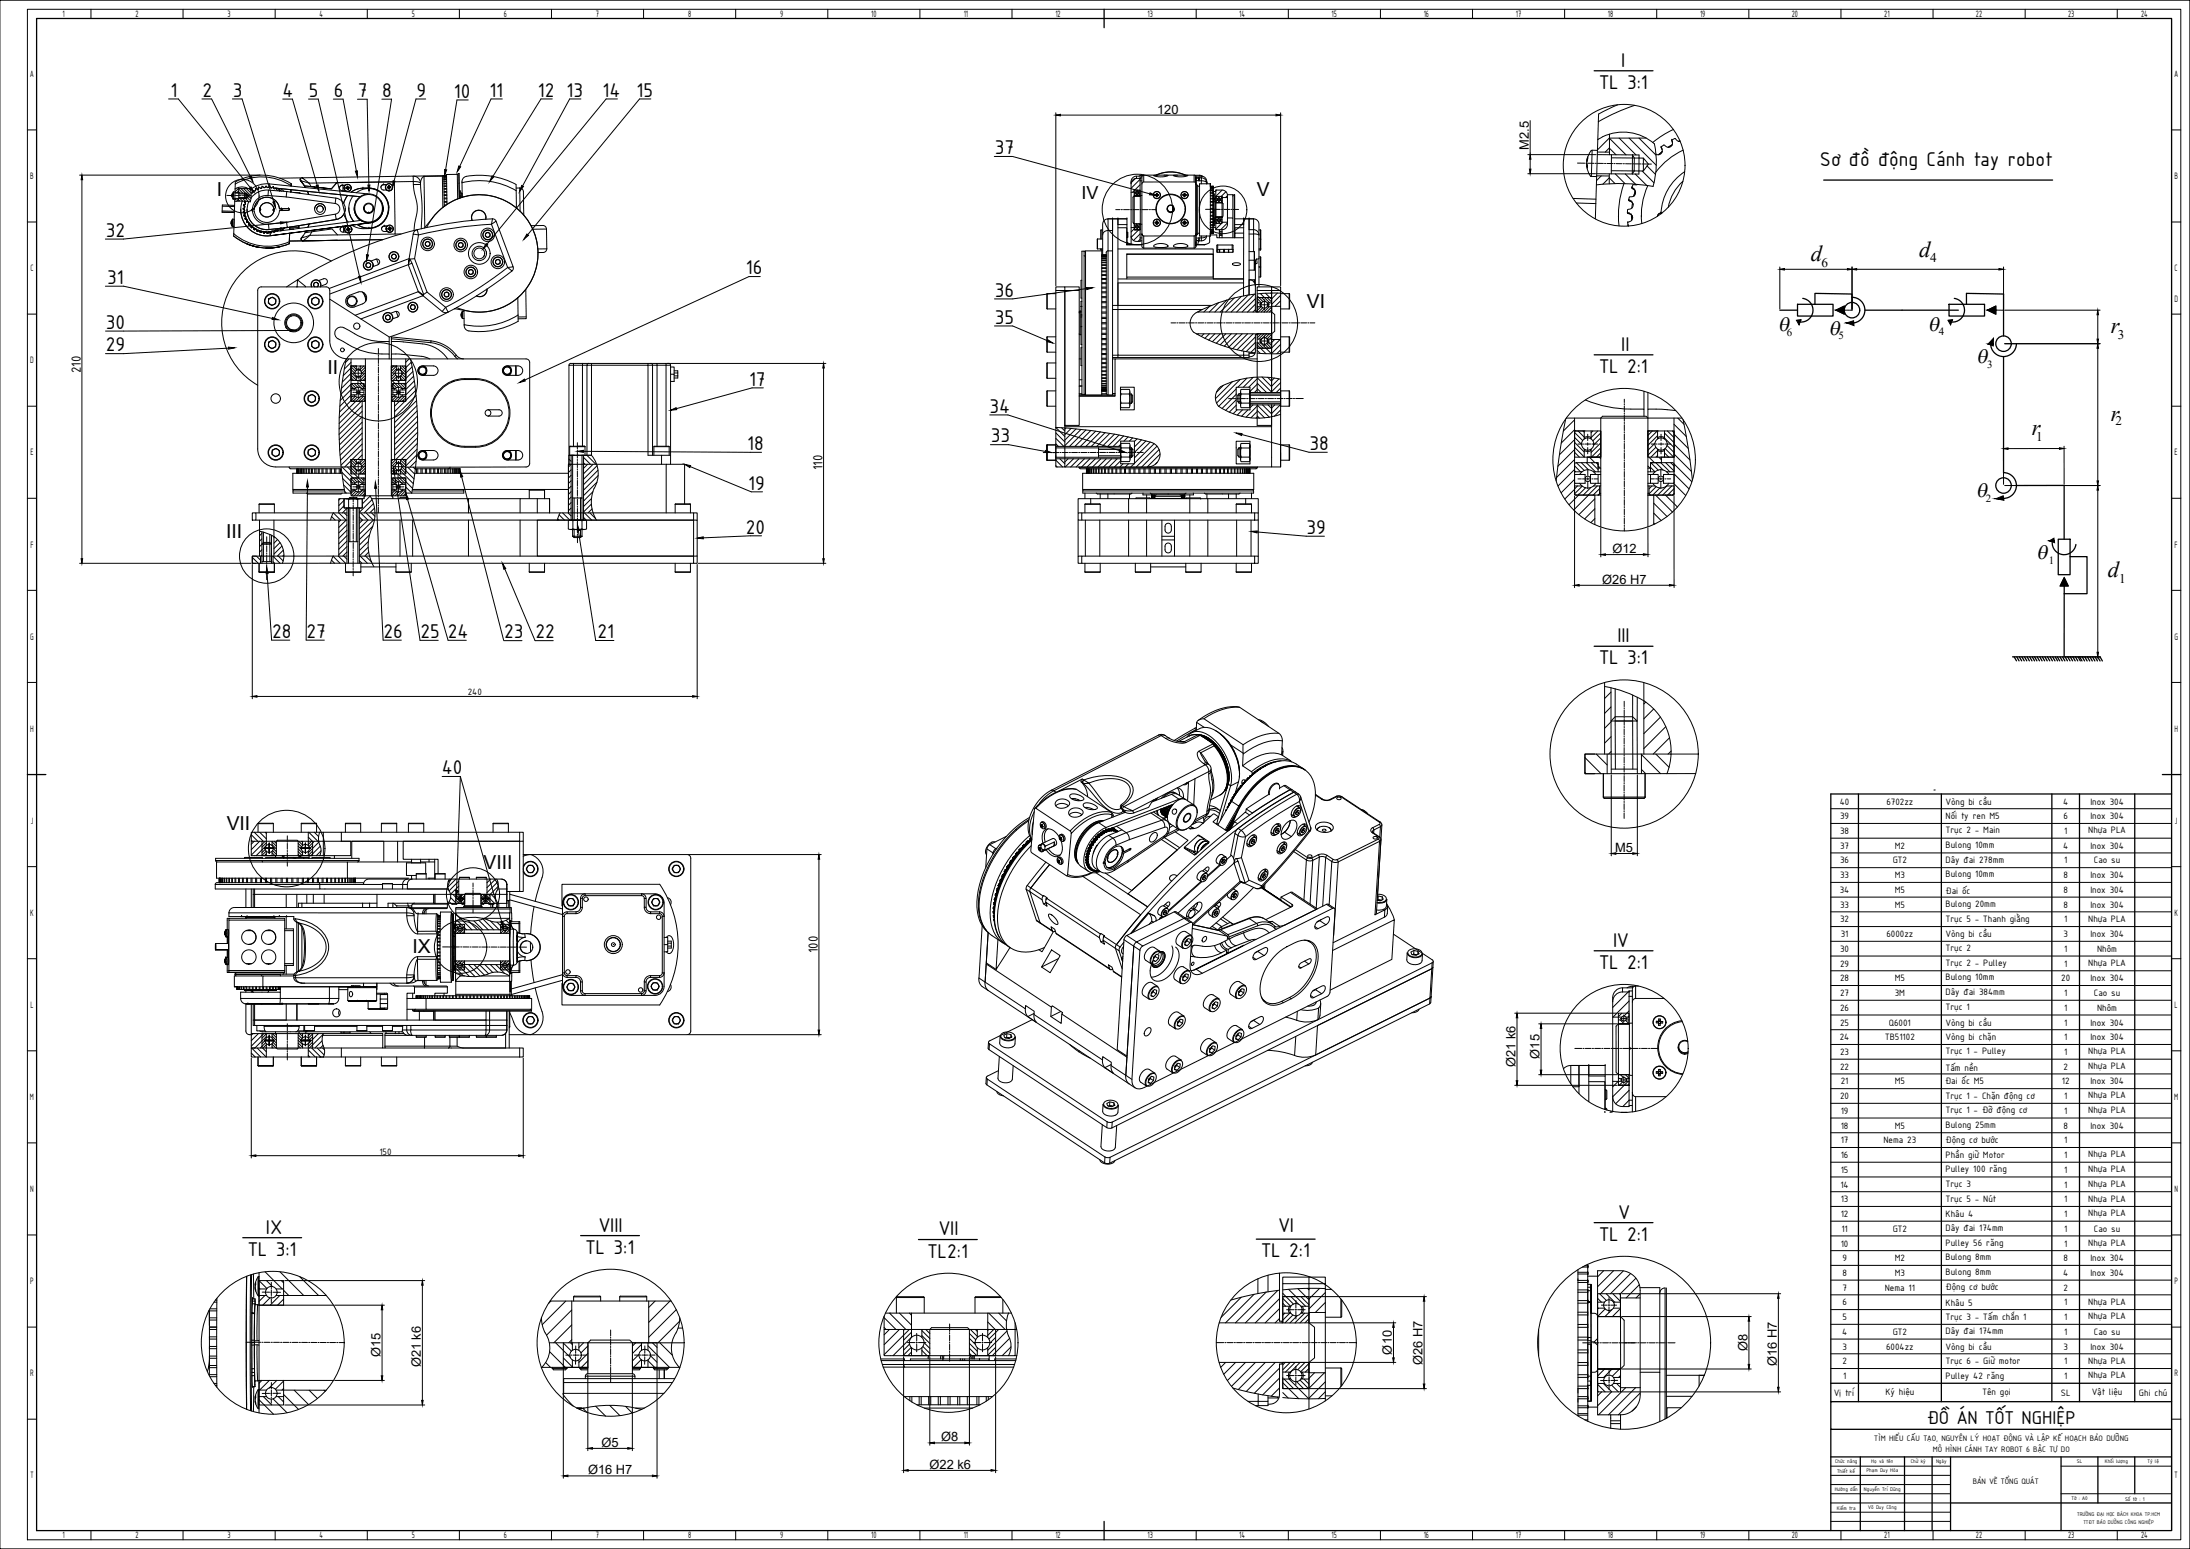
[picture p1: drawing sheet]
<svg xmlns="http://www.w3.org/2000/svg" width="1189mm" height="841mm" viewBox="0 0 1189 841" stroke-linecap="round" stroke-linejoin="round" font-family="sans-serif">
<defs><g id="words">
<g font-size="12.2">
<text x="983" y="142">d</text>
<text x="1042" y="139">d</text>
<text x="1146" y="181">r</text>
<text x="1146" y="228">r</text>
<text x="1103" y="236">r</text>
<text x="1144" y="313">d</text>
</g>
<g font-size="11.6">
<text x="880" y="36">I</text>
<text x="93" y="52">1</text>
<text x="110" y="52">2</text>
<text x="126" y="52">3</text>
<text x="153" y="53">4</text>
<text x="168" y="53">5</text>
<text x="181" y="53">6</text>
<text x="194" y="53">7</text>
<text x="208" y="53">8</text>
<text x="226" y="53">9</text>
<text x="246" y="53">10</text>
<text x="266" y="52">11</text>
<text x="292" y="52">12</text>
<text x="308" y="52">13</text>
<text x="327" y="52">14</text>
<text x="346" y="52">15</text>
<text x="868" y="48">TL 3:1</text>
<text x="540" y="84">37</text>
<text x="988" y="90">Sơ đồ động Cánh tay robot</text>
<text x="57" y="129">32</text>
<text x="405" y="149">16</text>
<text x="58" y="154">31</text>
<text x="540" y="161">36</text>
<text x="58" y="179">30</text>
<text x="540" y="176">35</text>
<text x="57" y="191">29</text>
<text x="880" y="191">II</text>
<text x="868" y="203">TL 2:1</text>
<text x="407" y="209">17</text>
<text x="537" y="224">34</text>
<text x="406" y="244">18</text>
<text x="538" y="240">33</text>
<text x="711" y="244">38</text>
<text x="406" y="266">19</text>
<text x="405" y="290">20</text>
<text x="709" y="290">39</text>
<text x="148" y="346">28</text>
<text x="166" y="346">27</text>
<text x="208" y="346">26</text>
<text x="228" y="346">25</text>
<text x="243" y="346">24</text>
<text x="274" y="347">23</text>
<text x="291" y="347">22</text>
<text x="324" y="347">21</text>
<text x="878" y="348">III</text>
<text x="868" y="361">TL 3:1</text>
<text x="240" y="420">40</text>
<text x="876" y="514">IV</text>
<text x="868" y="526">TL 2:1</text>
<text x="879" y="662">V</text>
<text x="144" y="670">IX</text>
<text x="325" y="669">VIII</text>
<text x="510" y="671">VII</text>
<text x="694" y="669">VI</text>
<text x="868" y="674">TL 2:1</text>
<text x="135" y="682">TL 3:1</text>
<text x="318" y="681">TL 3:1</text>
<text x="504" y="683">TL2:1</text>
<text x="685" y="683">TL 2:1</text>
</g>
<g font-size="11.2">
<text x="965" y="180">q</text>
<text x="1047" y="180">q</text>
<text x="993" y="182">q</text>
<text x="1073" y="197">q</text>
<text x="1073" y="270">q</text>
<text x="1105" y="303">q</text>
</g>
<text font-size="10.9" x="1046" y="773">ĐỒ ÁN TỐT NGHIỆP</text>
<g font-size="10.5">
<text x="118" y="107">I</text>
<text x="682" y="106">V</text>
<text x="709" y="167">VI</text>
<text x="178" y="203">II</text>
<text x="123" y="292">III</text>
<text x="123" y="450">VII</text>
<text x="262" y="472">VIII</text>
<text x="224" y="517">IX</text>
</g>
<text font-size="9.8" x="587" y="108">IV</text>
<g font-size="7.8">
<text x="44" y="203" transform="rotate(-90 44 203)">210</text>
<text x="446" y="255" transform="rotate(-90 446 255)">110</text>
<text x="444" y="518" transform="rotate(-90 444 518)">100</text>
</g>
<g font-size="7.2">
<text x="1048" y="142">4</text>
<text x="989" y="145">6</text>
<text x="1150" y="184">3</text>
<text x="1148" y="231">2</text>
<text x="1105" y="239">1</text>
<text x="1150" y="316">1</text>
</g>
<g font-size="7">
<text x="628" y="62">120</text>
<text x="830" y="81" transform="rotate(-90 830 81)">M2.5</text>
<text x="875" y="300">Ø12</text>
<text x="870" y="317">Ø26 H7</text>
<text x="877" y="463">M5</text>
<text x="836" y="575" transform="rotate(-90 836 575)">Ø15</text>
<text x="823" y="579" transform="rotate(-90 823 579)">Ø21 k6</text>
<text x="207" y="737" transform="rotate(-90 207 737)">Ø15</text>
<text x="756" y="735" transform="rotate(-90 756 735)">Ø10</text>
<text x="949" y="734" transform="rotate(-90 949 734)">Ø8</text>
<text x="228" y="742" transform="rotate(-90 228 742)">Ø21 k6</text>
<text x="772" y="741" transform="rotate(-90 772 741)">Ø26 H7</text>
<text x="965" y="742" transform="rotate(-90 965 742)">Ø16 H7</text>
<text x="327" y="786">Ø5</text>
<text x="511" y="783">Ø8</text>
<text x="505" y="798">Ø22 k6</text>
<text x="319" y="800">Ø16 H7</text>
</g>
<g font-size="5.9">
<text x="970" y="182">6</text>
<text x="998" y="184">5</text>
<text x="1053" y="182">4</text>
<text x="1079" y="200">3</text>
<text x="1078" y="272">2</text>
<text x="1112" y="306">1</text>
</g>
<g font-size="5.4">
<text x="34" y="9">1</text>
<text x="74" y="9">2</text>
<text x="124" y="9">3</text>
<text x="173" y="9">4</text>
<text x="224" y="9">5</text>
<text x="274" y="9">6</text>
<text x="324" y="9">7</text>
<text x="374" y="9">8</text>
<text x="424" y="9">9</text>
<text x="473" y="9">10</text>
<text x="523" y="9">11</text>
<text x="573" y="9">12</text>
<text x="623" y="9">13</text>
<text x="673" y="9">14</text>
<text x="723" y="9">15</text>
<text x="773" y="9">16</text>
<text x="823" y="9">17</text>
<text x="873" y="9">18</text>
<text x="923" y="9">19</text>
<text x="973" y="9">20</text>
<text x="1023" y="9">21</text>
<text x="1073" y="9">22</text>
<text x="1123" y="9">23</text>
<text x="1162" y="9">24</text>
<text x="16" y="42">A</text>
<text x="1180" y="42">A</text>
<text x="16" y="97">B</text>
<text x="1180" y="97">B</text>
<text x="17" y="147">C</text>
<text x="1181" y="147">C</text>
<text x="1180" y="164">D</text>
<text x="16" y="197">D</text>
<text x="17" y="247">E</text>
<text x="1181" y="247">E</text>
<text x="17" y="297">F</text>
<text x="1181" y="297">F</text>
<text x="16" y="347">G</text>
<text x="1180" y="347">G</text>
<text x="254" y="377">240</text>
<text x="16" y="397">H</text>
<text x="1180" y="397">H</text>
<text x="999" y="437">40</text>
<text x="1024" y="437">6702zz</text>
<text x="1056" y="437">Vòng bi cầu</text>
<text x="1120" y="437">4</text>
<text x="1135" y="437">Inox 304</text>
<text x="17" y="447">J</text>
<text x="999" y="445">39</text>
<text x="1056" y="445">Nối ty ren M5</text>
<text x="1120" y="445">6</text>
<text x="1135" y="445">Inox 304</text>
<text x="1181" y="447">J</text>
<text x="999" y="453">38</text>
<text x="1056" y="452">Trục 2 - Main</text>
<text x="1120" y="453">1</text>
<text x="1134" y="452">Nhựa PLA</text>
<text x="999" y="461">37</text>
<text x="1029" y="461">M2</text>
<text x="1056" y="460">Bulong 10mm</text>
<text x="1120" y="461">4</text>
<text x="1135" y="461">Inox 304</text>
<text x="999" y="469">36</text>
<text x="1028" y="469">GT2</text>
<text x="1056" y="468">Dây đai 278mm</text>
<text x="1120" y="469">1</text>
<text x="1137" y="469">Cao su</text>
<text x="999" y="477">33</text>
<text x="1029" y="477">M3</text>
<text x="1056" y="476">Bulong 10mm</text>
<text x="1120" y="477">8</text>
<text x="1135" y="477">Inox 304</text>
<text x="999" y="485">34</text>
<text x="1029" y="485">M5</text>
<text x="1056" y="485">Đai ốc</text>
<text x="1120" y="485">8</text>
<text x="1135" y="485">Inox 304</text>
<text x="16" y="497">K</text>
<text x="999" y="493">33</text>
<text x="1029" y="493">M5</text>
<text x="1056" y="492">Bulong 20mm</text>
<text x="1120" y="493">8</text>
<text x="1135" y="493">Inox 304</text>
<text x="1180" y="497">K</text>
<text x="999" y="501">32</text>
<text x="1056" y="501">Trục 5 - Thanh giằng</text>
<text x="1120" y="501">1</text>
<text x="1134" y="500">Nhựa PLA</text>
<text x="999" y="509">31</text>
<text x="1024" y="509">6000zz</text>
<text x="1056" y="509">Vòng bi cầu</text>
<text x="1120" y="509">3</text>
<text x="1135" y="509">Inox 304</text>
<text x="999" y="517">30</text>
<text x="1056" y="516">Trục 2</text>
<text x="1120" y="517">1</text>
<text x="1138" y="517">Nhôm</text>
<text x="999" y="525">29</text>
<text x="1056" y="524">Trục 2 - Pulley</text>
<text x="1120" y="525">1</text>
<text x="1134" y="524">Nhựa PLA</text>
<text x="999" y="533">28</text>
<text x="1029" y="533">M5</text>
<text x="1056" y="532">Bulong 10mm</text>
<text x="1119" y="533">20</text>
<text x="1135" y="533">Inox 304</text>
<text x="999" y="541">27</text>
<text x="1029" y="541">3M</text>
<text x="1056" y="540">Dây đai 384mm</text>
<text x="1120" y="541">1</text>
<text x="1137" y="541">Cao su</text>
<text x="17" y="547">L</text>
<text x="999" y="549">26</text>
<text x="1056" y="548">Trục 1</text>
<text x="1120" y="549">1</text>
<text x="1138" y="549">Nhôm</text>
<text x="1181" y="547">L</text>
<text x="999" y="557">25</text>
<text x="1025" y="557">Q6001</text>
<text x="1056" y="557">Vòng bi cầu</text>
<text x="1120" y="557">1</text>
<text x="1135" y="557">Inox 304</text>
<text x="999" y="565">24</text>
<text x="1023" y="565">TB51102</text>
<text x="1056" y="565">Vòng bi chặn</text>
<text x="1120" y="565">1</text>
<text x="1135" y="565">Inox 304</text>
<text x="999" y="573">23</text>
<text x="1056" y="572">Trục 1 - Pulley</text>
<text x="1120" y="573">1</text>
<text x="1134" y="572">Nhựa PLA</text>
<text x="999" y="581">22</text>
<text x="1056" y="581">Tấm nền</text>
<text x="1120" y="581">2</text>
<text x="1134" y="580">Nhựa PLA</text>
<text x="999" y="589">21</text>
<text x="1029" y="589">M5</text>
<text x="1056" y="589">Đai ốc M5</text>
<text x="1119" y="589">12</text>
<text x="1135" y="589">Inox 304</text>
<text x="16" y="597">M</text>
<text x="999" y="597">20</text>
<text x="1056" y="597">Trục 1 - Chặn động cơ</text>
<text x="1120" y="597">1</text>
<text x="1134" y="596">Nhựa PLA</text>
<text x="1180" y="597">M</text>
<text x="999" y="605">19</text>
<text x="1056" y="604">Trục 1 - Đỡ động cơ</text>
<text x="1120" y="605">1</text>
<text x="1134" y="604">Nhựa PLA</text>
<text x="999" y="613">18</text>
<text x="1029" y="613">M5</text>
<text x="1056" y="612">Bulong 25mm</text>
<text x="1120" y="613">8</text>
<text x="1135" y="613">Inox 304</text>
<text x="999" y="621">17</text>
<text x="1022" y="621">Nema 23</text>
<text x="1056" y="620">Động cơ bước</text>
<text x="1120" y="621">1</text>
<text x="206" y="627">150</text>
<text x="999" y="629">16</text>
<text x="1056" y="629">Phần giữ Motor</text>
<text x="1120" y="629">1</text>
<text x="1134" y="628">Nhựa PLA</text>
<text x="999" y="637">15</text>
<text x="1056" y="637">Pulley 100 răng</text>
<text x="1120" y="637">1</text>
<text x="1134" y="636">Nhựa PLA</text>
<text x="16" y="647">N</text>
<text x="999" y="645">14</text>
<text x="1056" y="644">Trục 3</text>
<text x="1120" y="645">1</text>
<text x="1134" y="644">Nhựa PLA</text>
<text x="1180" y="647">N</text>
<text x="999" y="653">13</text>
<text x="1056" y="653">Trục 5 - Nút</text>
<text x="1120" y="653">1</text>
<text x="1134" y="652">Nhựa PLA</text>
<text x="999" y="661">12</text>
<text x="1056" y="661">Khâu 4</text>
<text x="1120" y="661">1</text>
<text x="1134" y="660">Nhựa PLA</text>
<text x="1000" y="669">11</text>
<text x="1028" y="669">GT2</text>
<text x="1056" y="668">Dây đai 174mm</text>
<text x="1120" y="669">1</text>
<text x="1137" y="669">Cao su</text>
<text x="999" y="677">10</text>
<text x="1056" y="677">Pulley 56 răng</text>
<text x="1120" y="677">1</text>
<text x="1134" y="676">Nhựa PLA</text>
<text x="1000" y="685">9</text>
<text x="1029" y="685">M2</text>
<text x="1056" y="684">Bulong 8mm</text>
<text x="1120" y="685">8</text>
<text x="1135" y="685">Inox 304</text>
<text x="1000" y="693">8</text>
<text x="1029" y="693">M3</text>
<text x="1056" y="692">Bulong 8mm</text>
<text x="1120" y="693">4</text>
<text x="1135" y="693">Inox 304</text>
<text x="16" y="697">P</text>
<text x="1000" y="701">7</text>
<text x="1023" y="701">Nema 11</text>
<text x="1056" y="700">Động cơ bước</text>
<text x="1120" y="701">2</text>
<text x="1180" y="697">P</text>
<text x="1000" y="709">6</text>
<text x="1056" y="709">Khâu 5</text>
<text x="1120" y="709">1</text>
<text x="1134" y="708">Nhựa PLA</text>
<text x="1000" y="717">5</text>
<text x="1056" y="717">Trục 3 - Tấm chắn 1</text>
<text x="1120" y="717">1</text>
<text x="1134" y="716">Nhựa PLA</text>
<text x="1000" y="725">4</text>
<text x="1028" y="725">GT2</text>
<text x="1056" y="724">Dây đai 174mm</text>
<text x="1120" y="725">1</text>
<text x="1137" y="725">Cao su</text>
<text x="1000" y="733">3</text>
<text x="1024" y="733">6004zz</text>
<text x="1056" y="733">Vòng bi cầu</text>
<text x="1120" y="733">3</text>
<text x="1135" y="733">Inox 304</text>
<text x="1000" y="741">2</text>
<text x="1056" y="741">Trục 6 - Giữ motor</text>
<text x="1120" y="741">1</text>
<text x="1134" y="740">Nhựa PLA</text>
<text x="16" y="747">R</text>
<text x="1000" y="749">1</text>
<text x="1056" y="749">Pulley 42 răng</text>
<text x="1120" y="749">1</text>
<text x="1134" y="748">Nhựa PLA</text>
<text x="1180" y="747">R</text>
<text x="996" y="758">Vị trí</text>
<text x="1024" y="757">Ký hiệu</text>
<text x="1076" y="757">Tên gọi</text>
<text x="1119" y="758">SL</text>
<text x="1136" y="758">Vật liệu</text>
<text x="1161" y="758">Ghi chú</text>
<text x="17" y="803">T</text>
<text x="1181" y="803">T</text>
<text x="34" y="835">1</text>
<text x="74" y="835">2</text>
<text x="124" y="835">3</text>
<text x="173" y="835">4</text>
<text x="224" y="835">5</text>
<text x="274" y="835">6</text>
<text x="324" y="835">7</text>
<text x="374" y="835">8</text>
<text x="424" y="835">9</text>
<text x="473" y="835">10</text>
<text x="523" y="835">11</text>
<text x="573" y="835">12</text>
<text x="623" y="835">13</text>
<text x="673" y="835">14</text>
<text x="723" y="835">15</text>
<text x="773" y="835">16</text>
<text x="823" y="835">17</text>
<text x="873" y="835">18</text>
<text x="923" y="835">19</text>
<text x="973" y="835">20</text>
<text x="1023" y="835">21</text>
<text x="1073" y="835">22</text>
<text x="1123" y="835">23</text>
<text x="1162" y="835">24</text>
</g>
<g font-size="4.7">
<text x="1017" y="782">TÌM HIỂU CẤU TẠO, NGUYÊN LÝ HOẠT ĐỘNG VÀ LẬP KẾ HOẠCH BẢO DƯỠNG</text>
<text x="1049" y="789">MÔ HÌNH CÁNH TAY ROBOT 6 BẬC TỰ DO</text>
<text x="1071" y="806">BẢN VẼ TỔNG QUÁT</text>
</g>
<g font-size="3.1">
<text x="996" y="794">Chức năng</text>
<text x="1016" y="794">Họ và tên</text>
<text x="1037" y="794">Chữ ký</text>
<text x="1051" y="794">Ngày</text>
<text x="1127" y="795">SL</text>
<text x="1143" y="795">Khối lượng</text>
<text x="1166" y="794">Tỷ lệ</text>
<text x="997" y="800">Thiết kế</text>
<text x="1013" y="799">Phạm Duy Hòa</text>
<text x="996" y="810">Hướng dẫn</text>
<text x="1012" y="810">Nguyễn Trí Dũng</text>
<text x="1125" y="815">Tờ : A0</text>
<text x="1154" y="815">Số tờ : 1</text>
<text x="997" y="820">Kiểm tra</text>
<text x="1014" y="819">Võ Duy Công</text>
<text x="1128" y="823">TRƯỜNG ĐẠI HỌC BÁCH KHOA TP.HCM</text>
<text x="1131" y="827">TTĐT BẢO DƯỠNG CÔNG NGHIỆP</text>
</g>
</g></defs>
<!-- layer: d -->
<path d="M1179 719v112" fill="none" stroke="#000" stroke-width=".54"/>
<!-- layer: Net 0.7 -->
<g fill="none" stroke="#000" stroke-width=".7">
<path d="M0 0h1189v841h-1189M20 10h1159v821h-1159zM599 5v10M15 421h10M994 431v330M1009 431v330M1054 431v330M1114 431v330M1129 431v330M1159 431v330M1174 421h10M994 776v55"/>
<path d="M1179 761h-185v15h185M994 791h185M1010 791v40M1034 791v40M1049 791v40M1059 791v40M1119 791v40M1139 791v25M1159 791v20M1059 816h120M599 826v10"/>
</g>
<!-- layer: Net 0.35 -->
<g fill="none" stroke="#000" stroke-width=".54">
<path d="M15 5h1169v831h-1169zM49 5v5M99 5v5M149 5v5M199 5v5M249 5v5M299 5v5M349 5v5M399 5v5M449 5v5M499 5v5M549 5v5"/>
<path d="M649 5v5M699 5v5M749 5v5M799 5v5M849 5v5M899 5v5M949 5v5M999 5v5M1049 5v5M1099 5v5M1149 5v5M15 71h5"/>
<path d="M1179 71h5M15 121h5M1179 121h5M15 171h5M1179 171h5M15 221h5M1179 221h5M15 271h5M1179 271h5M15 321h5M1179 321h5M15 371h5"/>
<path d="M1179 371h5M15 471h5M1179 471h5M15 521h5M1179 521h5M15 571h5M1179 571h5M15 621h5M1179 621h5M15 671h5M1179 671h5M15 721h5"/>
<path d="M1179 721h5M15 771h5M1179 771h5M994 796h65M1119 796h60M994 811h65M994 806h65M994 801h65M994 816h65M1119 811h60M49 831v5M99 831v5"/>
<path d="M149 831v5M199 831v5M249 831v5M299 831v5M349 831v5M399 831v5M449 831v5M499 831v5M549 831v5M649 831v5M699 831v5M749 831v5"/>
<path d="M799 831v5M849 831v5M899 831v5M949 831v5M994 826h65M994 821h65M999 831v5M1049 831v5M1099 831v5M1149 831v5"/>
</g>
<!-- layer: 0.7mm -->
<path d="M865 38h32M990 98h124M865 193h32M865 351h32M994 431h185M865 516h32M132 672h32M315 671h32M499 673h32M682 673h32M865 664h32M994 751h185" fill="none" stroke="#000" stroke-width=".7"/>
<!-- layer: 0.3mm -->
<g fill="none" stroke="#000" stroke-width=".54">
<path d="M573 61v94M576 62h117M695 61v94M362 197h86M447 200v103M379 306h69M994 439h185M994 455h185M994 447h185M374 464h72M445 466v93M994 479h185"/>
<path d="M994 471h185M994 463h185M994 495h185M994 487h185M994 519h185M994 511h185M994 503h185M994 535h185M994 527h185M994 559h185M994 551h185M994 543h185"/>
<path d="M136 575v54M284 575v54M374 562h72M994 575h185M994 567h185M994 599h185M994 591h185M994 583h185M994 615h185M994 607h185M139 627h143M994 639h185"/>
<path d="M994 631h185M994 623h185M994 655h185M994 647h185M994 679h185M994 671h185M994 663h185M994 695h185M994 687h185M994 719h185M994 711h185M994 703h185"/>
<path d="M491 737v63M505 737v48M526 737v48M540 737v63M994 735h185M994 727h185M306 743v60M319 746v42M343 746v42M357 743v60M994 743h185M322 786h19"/>
<path d="M493 798h45M507 783h17M308 801h46"/>
</g>
<!-- layer: NET DAM -->
<g fill="none" stroke="#000" stroke-width=".54">
<path d="M92 54h5M110 54h5M126 54h5M153 54h6M167 54h6M181 54h5M194 54h5M207 54h6M226 54h5M248 54h6M267 54h6M294 54h6"/>
<path d="M309 54h6M329 54h6M347 54h6M878 57l-10 5v4M887 57l-10 4-9 5M868 66l-2 53M874 73v11M874 75h20M902 80a2.5 2.5 0 0 1 0 3 2.5 2.5 0 0 1-3 1M908 77h.1M908 79l-2 1M908 70l-6 4-5 3"/>
<path d="M911 77l1-1-1 1M912 77h-1a1.6 1.6 0 0 0-3-1 1.6 1.6 0 0 0 0 2 2.6 2.6 0 0 1-2 2 2.6 2.6 0 0 1-3-1l-1 1M128 100a29 29 0 0 1 30 1M146 100h-5l-5 3M146 100l54 5M146 100v1M152 97h12l-1 1M158 100a30 30 0 0 0-30-1l-1 28M158 100v1zM163 98h.1M163 98l1 1M163 98l2 3"/>
<path d="M163 98l5 1M163 98l3 4M164 99l2 3M168 99l1 2M168 99l-4-2 60-1a1.7 1.7 0 0 0 1 2 1.7 1.7 0 0 0 2 1h1v1h-4M183 99h31h-31l-3 4 3-4h-15M224 96l3 1 1 2M225 96l16-1v17M228 99l1-2 1-1 1 28M228 99h.1M240 96v17M241 95l-11 1"/>
<path d="M249 94l-1 1M249 94v14M251 99l1-2a8 8 0 0 1 6-2 35 35 0 0 1 22 6v3M251 99v8M251 99a39 39 0 0 1 29 5M540 85h10M617 97l-2 1-1 2M617 96a3 3 0 0 0-3 3v34M617 97h2v1M619 98v8M619 98h1M619 97h1"/>
<path d="M620 96v4M620 95l-2 1M620 95l-3 1v1M621 95l-1 1M626 95h8l-4 1zM628 95h-7v4M632 95h7M637 95h8l-5 1zM643 95h5M643 95a19 19 0 0 0-15 0M644 95a19 19 0 0 0-16 0M648 95l1 1"/>
<path d="M648 95v4M649 95h2M649 96h3v1h-1M649 100l-1-1h-28v1v27M649 100v-4v32M649 98h2M649 100v27M649 96l2 1v1v-1M651 97h-2M651 98h1v2M651 95l2 1M651 95v1"/>
<path d="M652 96a3 3 0 0 1 3 3 2.4 2.4 0 0 0-3-2 1.3 1.3 0 0 0 2 1l1 2M655 99v1v-1M655 99v1M657 100v1h2v26h-2v1zM657 100h-6v28h6M861 90l2 6h4M861 90h1M861 89l1 2-1-1M861 89v1M861 87l1-2-1 3M861 88v1M861 87v1"/>
<path d="M863 96h.1M867 95l7 1M867 84h19M867 83h7M867 82h-3l-3 5M874 94v6M875 84v10M882 100l-3 12v11M886 84v10h-19M886 84l1 2v7M887 93l-1 1M887 86h5v7h-5"/>
<path d="M890 84v11M892 86l3 3-3 4M901 84l1-2-2 2M902 81h.1M902 82h.1M914 98l-6 7-2 8M914 82l-8 5-7 6M915 93a28 28 0 0 0-13 23M121 115h6M121 112h6M126 107v1M126 106v1"/>
<path d="M126 106v-1v1M126 106h.1M126 107h.1M126 119v4M126 119h1v4h-1M127 108h.1M127 112l-6-1v4h6M127 108h2M128 105h5M128 104h1M128 104h-1l-1 2M129 108v1"/>
<path d="M129 102v3M129 102h6M130 105v3M131 114a14 14 0 0 0 16 14M132 109a14 14 0 0 0 15 19M133 114v1M133 114h.1M133 116h.1M133 105v3h-6M133 105v2M133 112v1M133 107v1"/>
<path d="M133 105h1v2h-1M133 117v1M133 117h.1M133 110h.1M133 110v1M133 118h.1M133 118h1M134 109l-1 1a.8 .8 0 0 1 0 1 .8 .8 0 0 1-1 0v1a.8 .8 0 0 1 1 1 .8 .8 0 0 1-1 0v1a.8 .8 0 0 1 1 0 .8 .8 0 0 1-1 1v1a.8 .8 0 0 1 1 0 .8 .8 0 0 1-1 1h1a.8 .8 0 0 1 1 1 .8 .8 0 0 1-1 1 .8 .8 0 0 1 1 1 .8 .8 0 0 1 0 1 .8 .8 0 0 1 1 0 .8 .8 0 0 1 0 1 .8 .8 0 0 1 1 0 1 1 0 0 1 0 2h1a.8 .8 0 0 1 1 0 .8 .8 0 0 1 0 1 .8 .8 0 0 1 1 0 .8 .8 0 0 1 1 1 .8 .8 0 0 1 1-1 .8 .8 0 0 1 0 1h1a.8 .8 0 0 1 1 0 .8 .8 0 0 1 0 1h1a.8 .8 0 0 1 0-1 .8 .8 0 0 1 1 1h1a.8 .8 0 0 1 0-1 .8 .8 0 0 1 1 0 .8 .8 0 0 1 1-1 .8 .8 0 0 1 1 1M134 105v3M134 119v1M134 119h.1M134 114a11 11 0 0 0 12 11"/>
<path d="M134 120h.1M134 105l1 1-1 1M135 109a11 11 0 0 0 11 16M137 105v-1v1M137 114h.1M137 114v1M137 115h.1M137 115a8 8 0 0 0 9 7M138 114h-1M139 103l-1 1M139 102v1a.8 .8 0 0 1-1 1 .8 .8 0 0 1-1 0v1h-1M139 102h.1"/>
<path d="M140 103h.1M141 113v1v-1v1M141 113v1M141 113a4 4 0 0 1 4-3 4 4 0 0 1 4 4M142 102h-1M144 102h-1M145 101h-1a.8 .8 0 0 1-1 1 .8 .8 0 0 1 0-1h-1a.8 .8 0 0 1 0 1 .8 .8 0 0 1-1 0h-1a.7 .7 0 0 1 0 1 .7 .7 0 0 1-1-1M145 101a.7 .7 0 0 0 0 1 .7 .7 0 0 0 1-1M145 102h1M145 106a8 8 0 0 0-8 8M145 106l10 1M146 103a11 11 0 0 0-10 4"/>
<path d="M146 103l-1 3M146 103l10 1M146 101h1a.7 .7 0 0 0 0 1 .7 .7 0 0 0 1 0M147 102h1M148 101v1a.8 .8 0 0 0 1 1 .8 .8 0 0 0 1-1 .7 .7 0 0 0 1 1 .7 .7 0 0 0 1 0M148 102h2M149 113v1M149 114a4 4 0 0 1-4 4 4 4 0 0 1-4-4M149 114h-1M150 102l45 5M150 103h.1M150 102v1"/>
<path d="M150 102h.1M150 102l3 2M151 103l1 1M152 113a7 7 0 0 0-7-6 7 7 0 0 0-7 7M152 113h5zM152 104h.1M152 103v1M152 103h.1M152 102l2 2M153 113v1M153 114h.1M155 107l1-3 26 4"/>
<path d="M155 107l27 3M157 113v1h-5a7 7 0 0 1-7 7 7 7 0 0 1-7-6h-1M157 113v1M157 113h.1M158 104v-1v1M160 105h3M165 101l15 2zM165 101l1 1M167 104l1 2zM175 113a1.8 1.8 0 0 0-1-1 1.8 1.8 0 0 0-2 2M177 113a2.9 2.9 0 0 0-3-2 2.9 2.9 0 0 0-3 3M182 110a2.9 2.9 0 0 1 2 3 2.9 2.9 0 0 1-2 3"/>
<path d="M182 108v2M182 108a6 6 0 0 1 5 5 6 6 0 0 1-4 6M183 119l-1-3-26 5M183 119l-27 5-10 1M183 119l-27 5M186 101a1.5 1.5 0 0 0-2 1 1.5 1.5 0 0 0 2 2h1M186 101h-1l-1 1M186 101v3M187 116l2 5M187 101h-1M187 113a6 6 0 0 1-4 6M188 102h.1"/>
<path d="M188 102h1M189 102h.1M189 102v1M189 106l-2 4M189 102h-1M189 101l-1 1M189 101v1M190 102h-1M191 104l1-1a14 14 0 0 1 18 5l1 5M191 102a2 2 0 0 1-2 2 2 2 0 0 1-2-2M192 106a11 11 0 0 0 0 14l-2-3-1-4M192 113a8 8 0 0 0 4 7l-47 6"/>
<path d="M193 105a11 11 0 0 1 17 5 11 11 0 0 1-10 14M194 118l3 2M198 113a2.5 2.5 0 0 0 2 3 2.5 2.5 0 0 0 3-2M198 113h.1M200 102a11 11 0 0 1 11 11 11 11 0 0 1-11 11M207 109l1 2v3M208 114h.1M208 113a8 8 0 0 1-8 8 8 8 0 0 1-8-8M208 114a8 8 0 0 1-7 7M208 113v1M208 100a1.5 1.5 0 0 0-1 2 1.5 1.5 0 0 0 1 1h2M208 100l-1 1v1"/>
<path d="M210 100h-2M210 102h1M211 102h-1M211 102h.1M211 113a11 11 0 0 1-11 11M211 101v1M211 101h.1M211 102l1 1M211 101h1M211 101l1 1M212 102h.1M212 102h-1"/>
<path d="M212 101h-1M212 101v1M213 102a2 2 0 0 1-2 2 2 2 0 0 1-2-2M228 100l1 12v12M235 118a32 32 0 0 1 47-4 32 32 0 0 1-1 48M235 118l-5 6M235 118h.1M248 108v-13h-6l1 16M249 104h1v3M249 105h1M249 104h1M249 106h1"/>
<path d="M249 107h1M250 105h1M250 107h.1M250 105v2M251 105v2M264 119a4 4 0 0 0-4-5 4 4 0 0 0-4 6M267 119v3M267 119l2 1M267 119a221 221 0 0 0-111 37M280 104v9M282 102l2 1v1v13M282 102h-2"/>
<path d="M282 102v13M601 119h11M602 119h2v6h-3l-2 2v11M614 104h3M616 106l-1 1v14l1 1v-16h1M616 106h3h-3M616 106v-3h3v3M616 106h3M616 105h1M618 105h1M618 104h1M619 106v16"/>
<path d="M620 106h-1M627 106h1M628 106h.1M628 106v1M628 105v1M628 120v1M628 106h1M629 106h-1M634 113v2h2M634 113v1M636 115h.1M637 112v1v2"/>
<path d="M637 115h-1M637 112a2 2 0 0 0-3 0 2 2 0 0 0 2 3M637 112v3M637 112h.1M637 112a1.8 1.8 0 0 0-3 0 1.8 1.8 0 0 0 0 3 1.8 1.8 0 0 0 3-1M637 114v1h-1M642 106h1M642 106h.1M643 106h.1M643 106v1M643 105v1M643 120v1"/>
<path d="M643 106h1zM643 114h.1M644 106h-1M649 100l1 1v26l-1 1M649 100v28M650 101h1M657 115h2v1M657 111h2v1M657 109h2v1h-2M657 108h2M657 104h2M657 102h2"/>
<path d="M657 114h2M657 104l2 1M657 119h2M657 113h2M657 115h2M657 112h2M657 117h2M657 106h2M657 105h2M657 103h2M657 101h2M659 102v1"/>
<path d="M659 102h.1M659 101v1zM659 103v1zM659 105h.1M659 119h.1M659 117h-2M659 113v1M659 106h-2M659 106h.1M659 106v2M659 108v5M659 114v5"/>
<path d="M659 104h1M659 108h.1M659 114h.1M659 120h.1M659 110h1M659 110v-5v9M659 110v13v-9M659 108h-2M660 108h1M660 109h1M660 118h-1M660 110v-3h3v3"/>
<path d="M660 118h3v3h-3zM660 119h1M660 110h3M660 118h3M660 110v8M662 108h1v-1v11M662 109h1M662 119h1M663 110l1 1v6l-1 1M663 107h3M666 106h3v12M666 118h3v11"/>
<path d="M670 106l-1 1M670 106v23M670 119h11h-3v6h3v-6h1l1 2v7M678 119v41v-8a3 3 0 0 1 3 4v13M854 108h12M856 110l10 1M884 107a1.6 1.6 0 0 0 0 2 1.6 1.6 0 0 0 2 1 2.6 2.6 0 0 1 0 3 2.6 2.6 0 0 1-2 1 1.6 1.6 0 0 0 0 2 1.6 1.6 0 0 0 1 0 2.6 2.6 0 0 1 1 3 2.6 2.6 0 0 1-2 2v2M885 116h.1M886 117v1M886 117v3M886 110v3M886 110h.1"/>
<path d="M886 110l1 1M888 105v-1l-1 2M889 100h-1a1.6 1.6 0 0 0-2 1 1.6 1.6 0 0 0 1 2 2.6 2.6 0 0 1 0 3 2.6 2.6 0 0 1-3 1M895 101l-4 10v10M900 116h2a1.9 1.9 0 0 0-2 1zM902 116h.1M57 130h10M126 121v2M126 121h.1M126 120v1M126 120v-1v4M127 128a30 30 0 0 0 30 4"/>
<path d="M127 128h.1M127 127a29 29 0 0 0 30 4M127 127v1M134 132l7 2zM135 121h.1M136 123h.1M136 123v-1v1M138 123h-1l1 1M138 123h.1M138 123v1M138 124h.1M139 124v1"/>
<path d="M139 124h.1M139 125h.1M140 125l1 1M140 125h.1M141 125h-1M141 125h.1M141 125v1M141 126h.1M142 126h1M142 126h.1M143 126h-1M143 126h.1"/>
<path d="M144 126h1M144 126h.1M144 135l8-1zM145 126h.1M146 126l1 2M146 122v3M146 126h.1M146 126h1M147 126h.1M147 126h-1M147 128l54-7zM148 126h-1h2"/>
<path d="M148 126h.1M148 126h1M149 126h.1M149 125v1M149 125h.1M150 125h-1M150 125h.1M150 125h1M151 125h-1a.7 .7 0 0 0-1 1M151 124v1M151 124h.1M152 124h.1"/>
<path d="M153 124h-1M153 125l1-1-2 1M153 124h.1M153 124l-3 2M156 121v3M156 121l-10 1M156 124l-10 1M157 127v5zM157 127v4M157 127v1M162 123h-5v2l3-1M162 123v1z"/>
<path d="M163 130l1 1M163 130h.1M164 129v1v1M164 131h.1M164 131l18-1zM165 128l-1 1M166 126l-2 3M166 125v1M168 122l-1 1zM169 126a4 4 0 0 1-4 3h-1M169 126h-3M169 126l11-2 3 4"/>
<path d="M185 125v-1l1-1a1.5 1.5 0 0 0-1 2 1.5 1.5 0 0 0 1 1h2M186 123l1 3M188 123h-2M188 124l1 1M189 124h-1M189 124h.1M189 124v1M189 125h.1M189 125v1M190 124l-1 1M190 124h-1M191 124a2 2 0 0 1-2 2 2 2 0 0 1-2-1"/>
<path d="M191 122l4 2h5M194 122l3 1 3 1M201 121h.1M208 130l-51 1h7M209 123a1.5 1.5 0 0 0-2 1 1.5 1.5 0 0 0 2 2h1M209 123h-2v1M210 123h-1M211 124h.1M211 124v1M211 125h1M212 124h.1M212 124h-1"/>
<path d="M212 123v1M212 123l-1 1M212 125h-1M212 124l-1 1M212 124v1M212 124v1zM213 124h-1M213 138h2v1v2h-2l-1-2zM213 124a2 2 0 0 1-1 2 2 2 0 0 1-2-2M218 127h-3M225 125v-3a29 29 0 0 0 0-19l-1-4h-10l1 28-47 1-4 3 44-1M226 125l-1 1-1 1"/>
<path d="M227 125v3M227 128l-3-1-2 17 1-3 7 19M227 128l-2 12M231 132l1-1 2 1-1 1-1 1-1-1zM232 124a32 32 0 0 1 42-15 32 32 0 0 1 15 41 32 32 0 0 1-41 17M249 132h1l1 1v1h-1h-1zM263 138l-1 1M264 127l1-1 1 1v1l-1 1-2-1zM264 137h.1M267 122a218 218 0 0 0-40 6M267 122l2-2 10 25h-3zM288 123h1"/>
<path d="M289 123l6-1 2 2M289 123h-1M295 137h-3M297 124v11h-5M297 124h-8M297 135l-1 1-1 1M588 139l1 1M589 136v1M589 136v78M589 136h-2v78h2M589 136h9v78h-9zM596 130v5"/>
<path d="M596 130h.1M596 130h3M596 135h3M598 135v1M598 125v5M598 125h1M598 136h1M598 140h3M598 138h3M598 139h3M599 128v-7l1-2h2v95h2v-78M601 136v1v76v1"/>
<path d="M602 136h2M604 136v-17h3v47M607 135h52v16h16h-68M607 124h5v9h8M612 138h47M612 133h8M612 133h.1M612 138h.1M612 132v1M612 122v-3h-5v3h5v11M612 129h.1M612 126h.1"/>
<path d="M612 126v3M614 133h-1M614 133h.1M614 128a2.9 2.9 0 0 0 3 3h2v-2M614 124h3M616 122h3M616 123h1M618 124h1M618 123h1M619 125h-3h3h-3v-3h3v3M619 122v7M619 129h1"/>
<path d="M619 131h1M619 122h1M621 128l-1-1v7l1 1M621 135h27M621 128v7M626 133a6 6 0 0 1 8 1h-5h-2zM627 121h1M628 121h.1M628 121v1M628 121h1M629 121h-1M637 133a6 6 0 0 1 8 1h-5h-3z"/>
<path d="M642 121h1M642 121h.1M643 121h.1M643 121v1M643 121h1M644 121h-1M648 128v7M648 128h-27M649 134l-1 1M649 131h2M649 128v6v-7l-1 1M649 130l2 1"/>
<path d="M649 128h.1M649 133h5M650 127h1M651 131h.1M651 131l-1 2M651 129v2M651 129h-2M651 129h1M651 131h1M652 129l3-1a2.4 2.4 0 0 1-3 2zM652 128v1M654 133h.1"/>
<path d="M655 133h-1M657 128v4l-3 1M657 125h2v-1v1h-2M657 122h2M657 128h4v1h14M657 126h2M657 125h2M659 123v1v-1h-2M659 125v2zM659 125h.1M659 122h.1M659 120v1h-2"/>
<path d="M659 120v3M659 122h-2v1M659 126h-2M659 120h-2M660 124h-3M660 120h1M661 133v4M661 133h8M662 125v4M662 125h.1M662 126h1M662 127h1"/>
<path d="M662 128h1M662 136h-1M662 135v2M662 135h.1M662 120h1M663 121h3v-15a2.9 2.9 0 0 0-3-3h-3v22h3M663 125v4M664 135h.1M664 135v2M664 135l1 2M666 121v3l-3 1M667 135v2"/>
<path d="M667 135h.1M669 133v4h-8M669 133v2M669 135h.1M669 135h-7v2M669 135v2M670 122h5v-3v42M675 127h-5v2M675 124h-5v3M678 137h3M678 127h3M680 127l3 1"/>
<path d="M681 125l2 1v2M681 125v12M681 137v10M683 125h1M683 130h1M683 136h1M683 140h1M683 128v28M684 130h.1M684 125v11M684 140v5h-1M684 130v6"/>
<path d="M684 125v5M684 140v10M684 135h-1M57 155h10M140 158v-2h2h36l1 2v27a10 10 0 0 0 10 10h97l1 1 1 56-1 1-1 1h-66M140 158v86a10 10 0 0 0 10 10h41M161 156h1M161 156l1-4 4 4M169 156a2.7 2.7 0 0 1 3-4 2.7 2.7 0 0 1 2 4M169 156a2.6 2.6 0 0 1 3-4 2.6 2.6 0 0 1 2 4M170 154l2-1 1 1v2h-1a1.3 1.3 0 0 0 0-2 1.3 1.3 0 0 0-2 0 1.3 1.3 0 0 0 1 2l-1-1zM173 152l3-1a1.6 1.6 0 0 1 2 1 1.6 1.6 0 0 1-1 2l-3 1"/>
<path d="M180 142a39 39 0 0 0-54 13 39 39 0 0 0 14 54M197 158l1 3 1 3M197 159l2 4M199 143h1h1v2h-1l-1-1zM201 142l3-1a1.6 1.6 0 0 1 2 1 1.6 1.6 0 0 1-1 2l-2 1M204 141l2 3M222 144l5 14M222 142v1M222 140l-43 17M224 143l-45 17M225 140l7 19 10 8M225 140l-2 1"/>
<path d="M227 158l3 2 2-1M227 158l3 2-3-2-34 13M241 159h2h1v2h-2l-1-1zM255 147l1-1 1 1v2h-2l-1-1zM269 141h2l1 1-1 1-1 1-1-1zM279 145l-1 2M285 157l1 16h-5M407 150h6M568 159v9M573 158h5v96h-5zM573 158v-2h5v2M573 159h-4v9h4"/>
<path d="M578 158h8v73h-8zM578 156h8v2M587 152v10M598 156h3M598 141h3M598 158h3M598 159h3M598 153h3M598 154h3M598 151h3M598 152h3M598 149h3"/>
<path d="M598 150h3M598 147h3M598 148h3M598 146h3M598 145h3M598 144h3M598 143h3M598 142h3M612 150v-12h47v12h-47v1M659 151h.1M669 143a3 3 0 0 1 4 1 3 3 0 0 1-4-1zM675 154h-68v12"/>
<path d="M678 141h3M678 152h3M678 147h3M681 152v2M681 152v1M681 142v2v12M681 142v1M682 141v2l-1 1zM682 158h13M682 158v11M683 140l-1 1M683 145h1v5"/>
<path d="M683 150h1M690 156h-8v2M695 158v-2h-5v57M695 159h5M695 158v96M700 159v9M57 180h10M146 162l2-1 2 2v2l-2 1-2-1zM155 177v1M156 178h.1M157 178h.1M158 171v1"/>
<path d="M169 162l2-1 2 2v2l-2 1-2-1zM179 162l32 21v2a33 33 0 0 1-14-1l-7-4a5 5 0 0 0-8-1 4 4 0 0 0 4 6 39 39 0 0 0 21 7h4v3M189 161l5-2a3 3 0 0 1 5 2 3 3 0 0 1-2 4l-5 2a3 3 0 0 1-4-2 3 3 0 0 1 1-4zM209 171h2l1 1v1l-2 1-1-1zM212 170l3-1a1.6 1.6 0 0 1 2 1 1.6 1.6 0 0 1-1 2M215 169l1 3M216 172l-3 1M223 166h2l1 1-1 1h-2v-1zM229 160v1M229 161l11 8 2-2M229 161l-33 12M240 169l2 1 1-1a223 223 0 0 1-32 14"/>
<path d="M242 167a219 219 0 0 0 34-22l2 2a223 223 0 0 1-35 22zM247 168l8 1M250 171h.1M250 171v1v-1M250 171l1 2M251 169l-1 2M251 169v4M251 173h.1M251 169h1M251 169h.1M251 173h1M252 169v7"/>
<path d="M255 169h.1M259 161a4 4 0 0 0 5-4 4 4 0 0 1-5 4M281 162h.1M281 162a32 32 0 0 1-26 7M281 162v9M281 171a39 39 0 0 1-29 5M281 171v3a37 37 0 0 1-28 5l-1-3M286 172h-5M540 177h10M540 162h10M586 169h.1M586 170v12"/>
<path d="M587 166v6M587 170h-1M587 169l-1 1M587 169h-1M587 172v15M587 177h.1M587 166h.1M587 172h.1M587 171h.1M587 164v2M598 173h3M598 175h3"/>
<path d="M598 176h3M598 172h3M598 178h3M598 179h3M598 169h3M598 170h3M598 167h3M598 164h3M598 161h3M598 162h3M604 168h3v25h68v-2M604 166h54"/>
<path d="M607 166v2h46M650 169h40M682 169h.1M682 169v-7h8v7M682 167h3M682 164h3M682 162h8M685 165h-1l1 1M688 167h2M688 164h2M688 165h1l-1 1M690 169l2 2v9l-2 1"/>
<path d="M695 166h-5v3M695 168h5M57 192h10M146 186l2-1 2 1v2l-2 1-2-1zM169 186l2-1 2 1v2l-2 1-2-1zM191 195v23h6v31M191 199h7v8h-7zM191 199v8M191 199h3M191 199h.1M193 199v2M196 199v2"/>
<path d="M198 195v74v1v1h-10M211 185v7M212 184v-1l22 2v1M212 199h8v8h-8zM212 185v7M212 199h4M213 199h.1M215 199v2M217 199v2M220 195v23h-8M228 199h1h6a2.6 2.6 0 0 1 3 2 2.6 2.6 0 0 1-3 3h-6a2.6 2.6 0 0 1-2-2 2.6 2.6 0 0 1 1-3zM230 199a2.7 2.7 0 0 1 2 2 2.7 2.7 0 0 1-2 3"/>
<path d="M231 200a2.4 2.4 0 0 0-3-1 2.4 2.4 0 0 0 0 4 2.4 2.4 0 0 0 3 0M233 195l-4-1-17-2v77l1 1v1M234 186a19 19 0 0 1 13 7M234 186l-22-2v1l17 2a19 19 0 0 1 14 8M234 185a20 20 0 0 1 14 8M247 193h1l2 1 2 1M247 193l1 2M273 200l2-1h6a2.6 2.6 0 0 1 3 2 2.6 2.6 0 0 1-3 3h-6a2.6 2.6 0 0 1-2-2 2.6 2.6 0 0 1 0-2zM276 199a2.7 2.7 0 0 1 2 2 2.7 2.7 0 0 1-2 3M277 200a2.4 2.4 0 0 0-3-1 2.4 2.4 0 0 0 0 4 2.4 2.4 0 0 0 3 0M280 199v5M311 197h-2v1"/>
<path d="M316 198h-7v49M316 197h-5v45M316 198v44M320 197l-1 1h-3M320 197h-4v1M320 197h1M352 197h1M353 197l1 1h3M353 197h4v1M357 198h7v49M357 197h5v45M357 198v44"/>
<path d="M362 197h1l1 1M364 199h2v4M568 197v8M568 183v8M573 197h-4v8h4M573 183h-4v8h4M586 181v1M586 195h1M586 182h1M587 189v9M598 197h3M598 181h3"/>
<path d="M598 182h3M598 184h3M598 187h3M598 189h3M598 190h3M598 192h3M598 193h3M598 194h3M598 195h3M598 199h3M598 200h3M604 195h1"/>
<path d="M604 194h3M604 193h3v1M649 181h41M678 193v1h-71M678 191v2h-3v1M681 192h-3M682 181l-1 1v10l-1 1-2 1M682 195h-77v20h-19M682 181h8v8h-8zM682 186v3h8M682 189v24M682 184h3"/>
<path d="M682 186h3M684 184v2h1M688 184h2M688 186h2M688 184l1 2h-1M690 181v3h5M690 182h.1M695 183h5M695 191h5M700 183v8M167 215l2-1 2 1v3l-2 1-2-2zM191 212h3v2h-3z"/>
<path d="M192 212a2.7 2.7 0 0 1 5 0M192 214a2.7 2.7 0 0 0 5 0M193 215h-2v3h7M193 204v3M194 204l1 1v-1M194 201v-1l1 1M194 208h4v2M196 204v3M196 215h2M196 211h2M197 208l1 1v2M198 212v2"/>
<path d="M198 217l-1 1M198 215v2M198 212h-3v2h3M198 207h-4v1h-3v3h2M212 212h4v2h-4M212 215h3M212 211h3M213 217v1M213 215l-1 2M213 212v2M214 208l-1 1v2M214 218v31"/>
<path d="M215 204v3M215 201l2-1v1M216 207h4M216 207v1M217 204v1h-2M217 204v3M218 215h2M218 211h2M219 212a2.7 2.7 0 0 0-5 0M219 214a2.7 2.7 0 0 1-5 0M220 217v1M220 212h-3v2h3"/>
<path d="M220 209v-1h-7v2h-1M239 212a18 18 0 0 1 13-6h6a18 18 0 0 1 18 18 18 18 0 0 1-18 18h-6a18 18 0 0 1-16-10 18 18 0 0 1 3-20zM239 211a19 19 0 0 1 13-5h6a19 19 0 0 1 19 18 19 19 0 0 1-19 19h-6a19 19 0 0 1-17-12 19 19 0 0 1 4-20zM246 207h-1M364 203h2v4h-2M366 201h2v2M366 204h2M366 203h2M368 203v1M368 204v1h-2M408 211h6M568 212v9"/>
<path d="M573 212h-4v9h4M586 214h1M586 210h1M586 215h19M586 206h1M589 214h.1M589 213v1M598 211h3h-3M598 205h3M598 201h3M598 204h3M598 212h3"/>
<path d="M598 214h3M598 210h3M598 202h3M598 203h3M598 207h3M598 208h3M598 209h3M598 211h3M604 214h1M608 210h8v13h-8zM609 219v-5h4v5M609 219h4"/>
<path d="M609 219v2h4v-2M609 214v-3h4v3M613 214h1M613 213v7M614 214l1 1v3l-1 1zM614 218v1h-1M671 210h8v13h-8zM673 214h.1M673 214l-1 1v3l1 1M673 219h.1M673 214v5M673 213v7"/>
<path d="M674 219h4M674 214v-3h4v3M674 219v2h4v-2M678 214v5M678 219h17M679 213h16M679 220h16M682 220v11h8v-11v34h5v-10M695 214h-21v5M695 212h5M700 212v9M861 217a64 64 0 0 0 24 5h7v4"/>
<path d="M892 212v10M895 213v9M265 222h6a1.7 1.7 0 0 1 2 2 1.7 1.7 0 0 1-2 2M265 226h6M537 225h10M573 232a220 220 0 0 1 54 9 7 7 0 0 1 2 8 7 7 0 0 1-6 5M578 232h112M671 240h8v12h-8zM695 221h5M850 227h63M855 227v42h11v16M855 234h14v14h-14z"/>
<path d="M855 234v14M855 234h5M855 234h.1M860 234v4M860 238a1.7 1.7 0 0 1 2-1 1.7 1.7 0 0 1 1 1M864 234v4M895 234h14v14h-14zM895 227l-1-1h-24l-1 1v59M895 227v59M895 234h5M895 234h.1M900 234v4"/>
<path d="M900 238a1.7 1.7 0 0 1 2-1 1.7 1.7 0 0 1 1 1M904 234v4M909 227v42h-14M910 223l-15-1v5M148 244l2-1 2 2v2l-3 1-1-1zM157 254h1M158 255h27M167 244l2-1 2 2v2l-2 1-2-1zM186 257h-27v9h28M191 249h7v8h-7zM191 249v8M191 249h3"/>
<path d="M193 249v3M193 255v2M194 255v1l1-1M195 257v3h-4v8h-32v-2h1M195 251h-1v1M195 249v3M195 255v2M197 260h1M198 249v8h-3M198 260h-7v2h2M212 259l8 1v2h-2M212 249h8v8h-8z"/>
<path d="M212 249v8h4M214 259l-1 1M215 249v3M215 255v2M215 251h2v1M216 260h4v8h32v-2h-1M216 257v2M217 249h3M217 255v1l-2-1M217 249v3M217 255v2M220 249h.1"/>
<path d="M220 249v8M225 257h84M226 255h24M228 245h1h6a2.6 2.6 0 0 1 3 2 2.6 2.6 0 0 1-3 3h-6a2.6 2.6 0 0 1-2-2 2.6 2.6 0 0 1 1-3zM230 245a2.7 2.7 0 0 1 2 2 2.7 2.7 0 0 1-2 3M231 246a2.4 2.4 0 0 0-3-1 2.4 2.4 0 0 0 0 4 2.4 2.4 0 0 0 3 0M244 254l-1 1M246 241h-1M273 246l2-1h6a2.6 2.6 0 0 1 3 2 2.6 2.6 0 0 1-3 3h-6a2.6 2.6 0 0 1-2-2 2.6 2.6 0 0 1 0-2zM276 245a2.7 2.7 0 0 1 2 2 2.7 2.7 0 0 1-2 3M277 246a2.4 2.4 0 0 0-3-1 2.4 2.4 0 0 0 0 4 2.4 2.4 0 0 0 3 0M280 245v5"/>
<path d="M309 242v5M309 242h8h-4M311 247v35h-1v-35h2M314 247h7v-49h31v49h7M314 247h-5v5M314 247h7M316 247v35h1v-35M317 242l1 5M319 247v-49h2v-1h31v1h2v49M355 243h8M355 243v4M355 242v1"/>
<path d="M355 242h8M359 252v-5h5v5M362 252h-53v26M363 242v1M363 243v4M407 246h6M538 241h10M568 250h.1M568 242v8M568 242h.1M569 242h4v8h-4M573 243h35"/>
<path d="M573 248h35M573 242h35v-2h8v12h-8v-3h-35M578 254h112M586 254h1M586 254h.1M586 254h97M587 255h95M588 257h93v9h-93zM590 255v2M591 255v2M592 255v2M593 255v2"/>
<path d="M594 255v2M595 255v2M596 255v2M596 243v5M597 255v2M598 255v2M600 255v2M602 255v2M604 255v2M606 255v2M608 255v2M608 242v7"/>
<path d="M609 255v2M609 241v10M609 243h4M609 248h4M609 241h4M610 255v2M611 255v2M613 255v2M613 243v5M613 248v3h-4M613 241v2M613 243h1"/>
<path d="M613 248h1M613 242v7M614 255v2M614 243v5M614 243l1 1v3l-1 1M616 255v2M618 255v2M619 255v2M621 255v2M622 255v2M624 255v2M627 255v2"/>
<path d="M630 255v2M632 255v2M633 255v2M635 255v2M636 255v2M638 255v2M639 255v2M641 255v2M642 255v2M644 255v2M645 255v2M647 255v2"/>
<path d="M650 255v2M652 255v2M653 255v2M655 255v2M657 255v2M658 255v2M660 255v2M662 255v2M663 255v2M664 255v2M665 255v2M666 255v2"/>
<path d="M667 255v2M668 255v2M669 255v2M670 255v2M672 255v2M673 243v5l-1-1v-3zM673 248h.1M673 255v2M673 242v7M673 243v1M674 243h4M674 248h4"/>
<path d="M674 243v-2h4v2M674 248v3h4v-3M674 243v5M674 255v2M675 255v2M676 255v2M677 255v2M678 255v2M678 243v5M679 255v2M683 254h-1M683 254h.1"/>
<path d="M695 250h5M695 242h5M700 242v8M711 246h10M855 258h5v4h-5zM858 258a5 5 0 0 1 8 0M860 244v4M860 244a1.7 1.7 0 0 0 2 1 1.7 1.7 0 0 0 1-1M862 251h6v3h1M864 244v4M865 256h4M867 251l1 1v4"/>
<path d="M868 258v4M869 258h-6v4h6M869 248h-7v3h-7v5h4M895 258h5v4h-5M895 256h3M896 258v4M897 251l-1 1v4M900 244v4M900 244v1M901 248h8M902 248v3M903 244v1h-1h-2"/>
<path d="M904 244v4M905 256h4M906 258a5 5 0 0 0-9 0M909 258h-1h-5v4h5h1M909 252l-1-1h-12v3h-1M137 278h2v4h-2zM139 278h49M141 274h8M141 274v4M149 274h.1M149 274h-8M149 274v4"/>
<path d="M166 268h1h18h1M187 271v5h1v30M188 276h7M189 276v30M189 271l1-1h3l1 1M189 271h5M189 276h5M189 271h-2v5h2M189 271v5M191 263h3v3h-3M192 263a2.7 2.7 0 0 1 5 0M192 266a2.7 2.7 0 0 0 5 0"/>
<path d="M193 266h-2v3h29v-3h-2M193 271h1h-1M194 271h-10v7M194 271v5M194 271h3v5h-3M194 276v30M195 278h182M196 266h2M196 262h2M197 271v5h-2v30M198 260v2M198 263v3"/>
<path d="M198 269h-1M198 266v3M198 263h-3v3h3M198 260h.1M202 271h52M212 260h1M212 263h4v3h-4M212 266h3M212 262h3M213 269h.1M213 266l-1 3M213 260v2"/>
<path d="M213 263v3M217 271v-1h4l1 1M217 263h3v3h-3zM219 263a2.7 2.7 0 0 0-5 0M219 266a2.7 2.7 0 0 1-5 0M224 266h85M282 278v-7h16v7M282 271h-28v7M287 266h9M292 271v7M296 266h-9v5M296 266v5"/>
<path d="M311 270h5M366 274h9M372 274v-22h-10v26M375 274h-8v4M375 274v4M408 267h6M587 278h-2v4h2M588 267v1h93v-1M588 267h93M589 266l-1 1M589 274h8M589 268v3"/>
<path d="M589 274v4M592 271h-7v7M592 271h21M592 271v3M595 268h1h18M597 268v3M597 274v4M601 268v3M613 268v3M617 271v-1l7 1M620 268v1h28v-1M622 271h24"/>
<path d="M622 271h-9v7M622 271v7M622 269v1M624 271h20M624 268h1h18h1M625 271v-2v2M625 269v2M626 269v2M627 269v2M628 269h-1M641 269h-14M641 269v2"/>
<path d="M642 269v2M643 269v2M644 271v-1l8 1M646 271h10v7M646 269v1M646 271v7M652 271h.1M654 268h1h17h1M655 268v3M656 271h20M667 268v3M671 274h8"/>
<path d="M671 268v3M671 274v4M676 271h7v7M676 271v3M679 268v3M679 274v4M680 266l1 1M681 278h2v4h-2zM681 278h-94v4h94M855 269v50M858 262a5 5 0 0 0 8 0M859 264h-4v5h14"/>
<path d="M865 264h4M868 268l-1 1M868 264v4h1M895 264h3M895 268l1 1M895 264v4M898 269v16M906 262a5 5 0 0 1-9 0M909 269v50M909 268l-1 1M909 264h-4M139 282h49"/>
<path d="M141 282v20M142 295l1-1h3l1 1M143 289v6M143 295h3M146 290v4M149 282v20M184 282v20M189 294h5M195 282h182M217 282v20M224 282v20M254 282v20"/>
<path d="M282 282v20M292 282h85v20h-85zM308 283h3M308 287h3M309 283v4M310 288h7M311 288v3M311 291h5M311 291l1 1h3l1-1M311 283h5M311 287h5M311 283v4"/>
<path d="M316 283h2v4h-2M316 283v4M316 288v3M377 282h1v20h-1M377 282v-4h1v4M407 291h6M585 282v20M589 282v20M597 282v20M613 282v20M622 282v20M631 291h7"/>
<path d="M631 282v20M631 293h7M633 295a1.7 1.7 0 0 1 2 0 1.7 1.7 0 0 1 1 2v2a1.7 1.7 0 0 1-2 1 1.7 1.7 0 0 1-2-1zM633 285a1.7 1.7 0 0 1 2-1 1.7 1.7 0 0 1 1 2v2a1.7 1.7 0 0 1-2 1 1.7 1.7 0 0 1-2-1zM638 282v20M646 282v20M656 282v20M671 282v20M679 282v20M683 282v20M709 291h10M869 287v15"/>
<path d="M895 287v15M139 302h-2v4h2M141 310l8 1M141 306v5M141 302v4M142 306v-11h5v11M142 305h5M148 302v4M149 310v1M149 306v5M188 306v5M188 310h8"/>
<path d="M188 302h-51v4h240v-4h-182M196 306v5M196 308h19M215 310h8M215 306v5h8v-5M287 310h9M287 306v5h9v-5M366 310h9M367 306v5h8v-5M378 302v4h-1M587 302h94v4h-94zM587 302h-2v4h2"/>
<path d="M589 310h8M589 306v5h8v-5M616 310h9M616 306v5h9v-5M625 308h19M644 310h8M644 306v5h8v-5M671 310h8M671 306v5h8v-5M681 302h2v4h-2M892 301h-20M906 318h-49"/>
<path d="M147 348h10M166 348h10M208 348h10M228 348h10M243 348h10M273 348h10M290 348h10M323 348h10M871 371v38M877 374v15M886 377v12M892 371v38"/>
<path d="M629 399h4M629 399h2h2M629 399l-58 30M633 399l2 2M646 400l-6 3M647 398a12 12 0 0 1 17 2 29 29 0 0 1 8 25l-4 2M649 395l-12 7M649 396l-10 6M649 395h.1M650 392l-1 5M650 392l1-1 3-1 21 14M650 392l4 3"/>
<path d="M650 399l-4 1M650 399h.1M651 399h1h-4l-2 1M651 399h.1M652 399h.1M653 399h-1M653 399l-1 1M654 390a31 31 0 0 1 19-6l21 14M654 400h-1M654 400h1M660 397l6 4 4 7M663 399l3 3 4 6"/>
<path d="M673 384a24 24 0 0 0-18 4l-5 3M683 391l3 1 3 2M684 391l2 1M875 391l2-2h9l3 2M877 391h9M633 401a16 16 0 0 0 11 2l7-4 7 4h1M633 401l-3-2-58 30 1 1M635 401h-2M635 401l6 2M641 403h2h-2M644 403h-1l7-4a10 10 0 0 1 9 4 26 26 0 0 1 8 23l1 1M644 400a8 8 0 0 1 12-1 29 29 0 0 1 12 28"/>
<path d="M652 409l4 6M652 409l2 4M653 400h1h-1M653 415l2-1 2 1v4M654 401l1-1-1 1M654 413l1 1M655 400l-1 1M656 402h.1M656 401h-1M656 415h-2l2 2v2l-41 21 1 1M656 401l-1 1 2-1M657 401l-1 1"/>
<path d="M657 403l1-1-1 1M657 402h-1M657 418a18 18 0 0 1 1 15M657 418a5 5 0 0 0-1 5 23 23 0 0 1 0 15l-1 4 1-2M658 403h-1M658 402h-1M658 402l-1 1 1-1M658 404l-7 4a4 4 0 0 0 1 6l2 1-44 23-1-1M659 403h-1M659 404a25 25 0 0 1 6 24l-3 4M659 404v1l-7 4-1-1M659 403l-1 1"/>
<path d="M659 405a26 26 0 0 1 6 23l-2 3-6 3M659 405l1-1-1 1M659 403v1M660 404h-1M660 404h-1h1M660 404l-1 1M660 405h1M660 406h1M660 405h.1M661 405l-1 1 1-1M661 405l-1 1h1M661 406h1"/>
<path d="M662 406l-1 1M662 407h-1M663 407l-1 1M663 408h-1M663 408l-1 1M663 409h-1M663 409h.1M664 409h-1M664 411h1l-1 1M664 409l-1 1M664 410h-1h1h-1M664 410l-1 1"/>
<path d="M664 413l1-1-1 1M664 411h-1M664 411h1M665 411l-1 1M665 414h1l-1 1M665 412h-1M665 412l-1 1 1-1M665 413h.1M666 413l-1 1 1-1M666 414h-1h1M666 414h-1M666 414l-1 1 1-1"/>
<path d="M666 414l-1 1h1M666 414l-1 1M666 418h1h-1M666 418h1l-1 1M666 415l-1 1 1-1M666 419h1h-1M666 415l-1 1M666 416h-1M666 416h.1M666 416v1l1-1M666 416v1M667 416l-1 1"/>
<path d="M667 417h-1M667 417h-1h1M667 417l-1 1 1-1M667 418h-1M667 419h-1h1M667 419l-1 1M667 420h-1M668 404l7 5M670 408l2 5 1 6M670 408l2 7 1 7M670 408h.1M675 409v7l4 3 1 1"/>
<path d="M680 420h.1M680 420h1M681 420h.1M681 419v1M681 419h.1M681 419h1zM682 419h-1M682 419h.1M682 418l1 1M683 418h.1M684 418h.1M684 417v1"/>
<path d="M684 417h.1M684 417h1M685 417h.1M685 416h.1M685 416l1 1M686 416h-1M686 416h.1M687 416h.1M687 415v1M687 415h.1M688 415h.1M688 415h1"/>
<path d="M689 415h-1M689 415h.1M690 415h.1M690 414v1M690 414h.1M691 414h.1M692 414h.1M693 414h-1M693 414h.1M695 413a27 27 0 0 0-15 7M696 410l5 3M696 406v2"/>
<path d="M696 402a29 29 0 0 0-21 7M696 402v-2l-1-2a26 26 0 0 0-20 7v4M696 402v8a20 20 0 0 0-19 4l-2 2M696 408v2M701 414v-1a11 11 0 0 0-12 0l-5 2-5 4M702 416a29 29 0 0 0-22 12 51 51 0 0 0-12 22l-1-1 1 1M708 418a17 17 0 0 0-22-1 49 49 0 0 0-18 18l5 3a41 41 0 0 1 26-22 12 12 0 0 1 10 2M708 418l-2-1a18 18 0 0 0-17 3 52 52 0 0 0-21 29M708 418h.1M866 409h-6v11h6M872 409v11M875 418h14"/>
<path d="M891 409v11M922 409h-62v11h61M240 422h10M562 439l-2 24 19 12h1M571 429h1l-4 3-4 4M571 429a23 23 0 0 0-12 25l1 2M574 435a4 4 0 0 1 7 2 4 4 0 0 1-4 2 4 4 0 0 1-4-3zM580 438a5 5 0 0 0-7 0M581 440a4 4 0 0 1 7 2 4 4 0 0 1-4 2 4 4 0 0 1-4-3zM581 432a6 6 0 0 1 7 2 5 5 0 0 1-7-2zM582 434l4 1M582 434h2"/>
<path d="M584 429a26 26 0 0 0-22 10M585 434v1M587 425l2 3 1 5M587 425l2 1a61 61 0 0 0 14 14 5 5 0 0 0 6 0v-1l2 2M588 423l-1 2M588 436a6 6 0 0 1 8 3 5 5 0 0 1-8-2zM588 423v1a1.1 1.1 0 0 0 0 1 1.1 1.1 0 0 0 1 0h2l-3-1M588 424a27 27 0 0 1 25 0 7 7 0 0 1-1 11l-3 2M588 424v-1l-13 7M588 424v1M589 438l5 2M609 437a8 8 0 0 0 4-10 12 12 0 0 0-12-4l-10 2 1 1a50 50 0 0 0 11 13l3 1 2-1"/>
<path d="M609 437l-1 1v1M609 437h.1M609 438v-1v2zM610 438l5 2h-4a1.1 1.1 0 0 1-2-1 .9 .9 0 0 1 1-1zM626 435l-2 3-8 3M626 434v1M628 434h.1M628 434l-1 1M628 433v1M628 433l-1 1h-1M628 440l1 3-1-3M630 439v2l2 2"/>
<path d="M630 439l4 3M630 439v1M630 439h.1M631 439l3 2M631 440h.1M632 439l2 2-2-2M632 439l3 1M632 438l3 2M633 438l2 2M633 438l2 1M634 438l1 1M634 438h2"/>
<path d="M635 438h1M635 437l1 1M636 437v1M636 437h.1M636 431h3l4 3h-1h-2M636 431l-11 4M636 431l4 3M636 437h1M637 437h.1M637 437l-34 13h1M638 430a6 6 0 0 0-8 3M639 431a5 5 0 0 0-7 2"/>
<path d="M639 428l1 2v2M639 428a5 5 0 0 1 3 5M640 434l-40 15M640 434h.1M643 439l1-1a4 4 0 0 1 5 0 4 4 0 0 1 1 5 10 10 0 0 1-9 8 6 6 0 0 1 0-9zM644 425h.1M645 425l-1 1h-2M645 425v10M649 437l-5-3a8 8 0 0 0-10 7 5 5 0 0 0 3 8l3 1M649 423l-1 14M656 440h.1M656 420l1-1 1 5"/>
<path d="M656 440a7 7 0 0 1 6 2M656 440a5 5 0 0 1 6 0M656 439v2l-2 2M656 439l-1 2M657 437a8 8 0 0 1 5 3M658 423v7l-2 9M658 430v1M665 429h1M666 440h.1M666 440h-1M666 429h-1h1M666 439v1"/>
<path d="M666 428l-1 1M666 428h-1M666 428h.1M666 438v1M666 438h1M666 427v1M666 425h1l-1 1M666 427h.1M666 438h.1M666 439h.1M667 426h-1M667 426l-6 17"/>
<path d="M667 438h.1M667 425l-1 1M667 425h-1M667 437h.1M667 424l-1 1h1M667 424l-1 1M667 424h-1M667 423l-1 1M667 420l-1 1M667 421h-1M667 423h-1M667 423h.1"/>
<path d="M667 436v1M667 436h1M667 437v1M667 421l-1 1M667 422h.1M667 422v1M667 422h-1M668 436h.1M668 435h.1M668 427l-5 18M668 435v1M668 434v1"/>
<path d="M668 434l1 1zM668 435l-7 13M669 434h.1M669 433v1M669 433v1zM669 433h.1M669 433h1M669 433h1zM670 433h.1M670 432v1M670 432h.1M670 431v1"/>
<path d="M670 431h1zM670 431h1M671 431h.1M671 430h.1M671 430h1M671 430h1zM672 430h.1M672 428l1 1M672 429h1M672 429h.1M672 425l-2 6M672 428h1"/>
<path d="M672 428h.1M673 428h.1M673 437l-8 14M673 427h1zM674 427h.1M674 427h-1M674 426h.1M674 425l1 1M675 425v1M675 425h.1M676 425h.1M676 424h.1"/>
<path d="M676 424v1M676 424h1M677 424h.1M677 424l-2-1a2.1 2.1 0 0 0-1 3M677 423h.1M677 422v1M677 422l1 1zM677 422l1 1M678 423h-1M678 423h.1M678 422h.1M678 422h1"/>
<path d="M678 421l1 1M679 421h-1M679 421h.1M680 421h-1M680 421h.1M680 420v1zM693 425l1 1a4 4 0 0 0-5 3 2.6 2.6 0 0 1-2 4l-10 6M695 428a2.1 2.1 0 0 0-2-3 2.1 2.1 0 0 0-2 2l-2 2v2M695 428l2-1 3 2M697 427h1l3 2M700 429l-20 12-3-2-1 2M701 429h-1"/>
<path d="M701 429l2 1M702 430l-16 10-14 10M702 430a309 309 0 0 0-88 77l9-11 4 1M702 430l-2-1a312 312 0 0 0-94 84l2 1M702 430l2 1M703 430h-1M703 430l2 1M703 440l2-1a2.5 2.5 0 0 1 0 3 2.5 2.5 0 0 1-2 1v-2zM704 438l2 1a3 3 0 0 0-3 4l-2-1M704 431l-16 10-14 10M704 431l1 2v2M705 437v1"/>
<path d="M705 431h-1M705 431l1 2-1 2M705 435l-15 9-14 10-2-3M705 435l6 16-15 18-11 12-7-3-4-12M706 432l6 17M714 431l6 3h1l5-2 2 1M714 432h.1M714 432l3 2M715 432h-1M717 434l2 1 3-1M718 434h-1M722 434h.1"/>
<path d="M725 432h1M726 433a1.1 1.1 0 0 1 1 0 1.1 1.1 0 0 1 1 1h-2zM726 432l2 1M726 432l-4 2M728 433l21 13M728 433h.1M739 440h1M740 440l2 1M870 420l1 13h21h1v-13M875 420v-29h14v29M875 421v44M889 421v44"/>
<path d="M1050 429h1M136 452h40v5h-40zM140 447h8M140 447v5M142 457v8h8M145 452v7M148 457v2M148 447v5M164 447h8M164 447v5M164 457v2M167 452v7"/>
<path d="M170 457v8h-8M172 447v5M176 452h9v5h-9v8h-40v-8M185 452h97v5h-97h5v8h-14M187 447h9M196 447h-8v5M196 447v5M207 447h8M207 447v5M215 447v5M216 457v11M222 447h8"/>
<path d="M222 447v5M230 447v5M268 447h8M268 447v5M276 447v5M282 452h2v5h-2M284 457v27h-2M537 459l-1 2M537 459l4 2M540 457a5 5 0 0 0-4 7M546 454l-9 5M551 450l1 1"/>
<path d="M555 460h1h-1l-1 1M555 459l1 1M555 460h1M556 459h1M556 460l-1-1 1 1M556 458l1 1h-1M557 458v1M557 459h-1h1M557 458l-1 1h1M557 458h1M557 457l1 1M557 457l1 1-1-1"/>
<path d="M557 458h.1M558 457h1h-1M558 457h1M558 446a61 61 0 0 0-27 46 19 19 0 0 0 8 16l6 4M559 456v1M559 445a61 61 0 0 0-28 48 19 19 0 0 0 5 12M559 456h.1M559 444a60 60 0 0 0-29 48l1 3a17 17 0 0 0 6 12M559 454a59 59 0 0 0-21 44 16 16 0 0 0 8 15M559 456l-1 1M559 456h1M559 456h1h-1"/>
<path d="M559 455l1 1M560 459a59 59 0 0 0-18 41 16 16 0 0 0 22 16l3-2M560 456l-1-1 1 1M560 456a55 55 0 0 0-20 45l2 8M560 456a60 60 0 0 0-20 43l1 5 2 5M561 446l-1 7M561 441a17 17 0 0 0-1 15M565 448v1M565 448v-1a1.6 1.6 0 0 1 2 0 1.6 1.6 0 0 1 0 2l-1 1-1-1M565 448h.1M565 459h-1M565 459a1.3 1.3 0 0 0-1 1 1.3 1.3 0 0 0 0 1"/>
<path d="M565 446a2 2 0 0 1 3 1 2 2 0 0 1-1 3 2.2 2.2 0 0 0-2-4zM565 449h.1M565 449h1M566 458l5-3a2.2 2.2 0 0 1 2 4l-6 3M566 449h.1M566 448h.1M566 448h-1M566 448l-1 1M566 448v1M566 449h-1M567 460v1M567 459l-1-1a1.6 1.6 0 0 0-1 2 1.6 1.6 0 0 0 2 1v1"/>
<path d="M569 450a6 6 0 0 0-2 7M572 457v2M572 457l-5 2-1-1-1 1M575 454a6 6 0 0 0-8-3l-1 3v4M575 454a1.8 1.8 0 0 1 2 1 1.8 1.8 0 0 1 0 2M575 453a1.9 1.9 0 0 1 2 2 1.9 1.9 0 0 1 0 2 2.3 2.3 0 0 1-2-4zM575 455h1M575 455h.1M575 455l1 1M575 453a2 2 0 0 1 3 1 2 2 0 0 1-1 3M576 456h.1M576 455h.1"/>
<path d="M576 457v1a7 7 0 0 1-2 7 6 6 0 0 1-6-4M576 455v1M576 455h-1M582 453a25 25 0 0 1 22-11l-1-1a17 17 0 0 0-15 4l-7 6 1 2-2 22M587 442a5 5 0 0 0-7 0M591 460l1 1-1-1M592 459h1M592 459l1 1M592 458l1 1M592 459l-1 1M592 457l2 1M592 457l1 1"/>
<path d="M592 460h1l-1 1M592 460l-1-1 2 1M593 458h-1l1 1-1-1M593 458l1 1M593 458h1M593 459l-1 1M593 457l1 1M593 457h1M593 458v1M593 456l2 1M593 459l-1-1 1 1M594 456l1 1"/>
<path d="M594 456l1 1-1-1-1 1h1M594 455l1 1M594 456l1-1 1 1M594 455l1 1v-1l1 1M595 456v1l-2 1M595 454l1 1M595 454l1 1zM595 447h.1M595 447a21 21 0 0 0-11 16M595 459h.1M596 454l1 1M596 459h.1"/>
<path d="M596 459l-3 4M596 455v1h-1M596 455l-1-1 1 1M596 454l1 1-1-1M596 454h.1M596 454h1M596 453l1 1M596 455h.1M596 453h2M597 453l1 1M597 453h1M597 452l1 1"/>
<path d="M598 452h1M598 446l-3 1M598 446a19 19 0 0 0-14 17M598 452h2zM598 453l-1-1 1 1M598 453v1l-1-1v2h-1M599 452h1M599 451l1 1M599 452l-1 1M599 453h.1M600 451l1 1-1-1h1M600 452l-1-1 1 1"/>
<path d="M600 452l-1 1v-1M600 452h.1M600 451h1M600 449a20 20 0 0 0-11 22 6 6 0 0 0 8 2M600 449l-4-2a20 20 0 0 0-11 21 12 12 0 0 0 6 5M600 449v1M601 451h1M601 451v1h-1M601 450l1 1M601 450l1 1h-1M601 450l2 1M602 450l1 1"/>
<path d="M602 451h-1M602 451l-1-1 1 1M602 451h.1M602 450l2 1M603 451h-1M603 451h.1M603 441l-19-12a25 25 0 0 0-22 10l19 12M603 450l2 1M604 450l1 1M604 450l2 1M604 442l-1 2M604 441v2"/>
<path d="M604 450l3 1h-1M604 450l-1 1M604 450h-1l1 1M604 449l1 1M604 451h1M604 455l1 1 1 3M604 450h.1M604 450v1h1M604 455l-2-1a15 15 0 0 0-9 16l2 1 2 2M604 455a15 15 0 0 0-8 16l1 2M604 451h.1M604 443v1"/>
<path d="M604 443h.1M604 450v-1l2 2M605 449v1M605 451h1M605 451h.1M606 459a12 12 0 0 0-7 9M606 449l3 2M606 451h.1M606 451l1 1M606 451v1M607 451h-1l1 1M608 460l1 2"/>
<path d="M609 460v2M611 441l-15 6M611 441l2 1 3-1M611 441l-1-1v1M611 452l-2-1-7 3M611 452l-7 3M611 452l2 1v3M613 456l20-7a2.7 2.7 0 0 1 1 3 2.7 2.7 0 0 1-2 2l-27 17M613 456l-7 3M625 441l6 4M625 453l2-1a3 3 0 0 1 1 3 3 3 0 0 1-3 2 2.4 2.4 0 0 1 0-4zM626 441l7 4"/>
<path d="M630 441h.1M630 441l4 2M630 440v1M630 440l4 3M630 456l9 5-25 23-14-10M631 440h-1M631 440l3 2M631 442l3 2-3-2M631 442l3 2M631 441v1M631 445l-20 7M631 445l1 2v2"/>
<path d="M631 445h2M631 441l3 3M631 444h2l-1 1M631 442h.1M632 454v1M633 445a6 6 0 0 1-1 10l-20 13M636 447l-1 1M637 448l-2 1M638 452l7 4-33 29 11 7-28-18M639 450l-5 3M640 451l-8 4 8 5M642 445l1 1"/>
<path d="M643 460v1M644 442h2a3 3 0 0 1 0 3 3 3 0 0 1-3 1v-2zM644 443l1-1a2.3 2.3 0 0 1 1 3 2.3 2.3 0 0 1-3 1v-2zM644 442h2M645 449l1 1M646 450l5-1 8-7 3 2-4 2 8 5M646 449l2 1M647 449l1 1M648 450h.1M648 450h-2M648 447h.1M649 446v1"/>
<path d="M650 441a4 4 0 0 0-2-4 4 4 0 0 0-4 1 11 11 0 0 0-5 12 4 4 0 0 0 5 0M650 454l-7 6M650 454l2 1M651 453l-1 1M651 454l5 3v1M651 456a6 6 0 0 0-3 5M652 455l1 1M652 455h.1M653 457a6 6 0 0 0-3 5M653 447l-3-1-3 2M653 444l1 2M653 456a5 5 0 0 0-4 6l1 1"/>
<path d="M653 456l2 1M654 455l-1 1M654 443l1-1-6 3M654 443l-6 3M655 458l-3 3a5 5 0 0 1 4-3 5 5 0 0 0-4 3M655 457a5 5 0 0 0-5 6M655 457l1 1M655 457h.1M656 457h.1M656 458l-8 6M657 443a3 3 0 0 0-3 3M657 443h-1"/>
<path d="M661 447h-1M661 447v1M662 443l-1 4M665 440h1M665 440h.1M666 451h1M666 450l1 1h-1M666 450l1 1M666 450h2M667 450h1M667 449l1 1M667 448l1 1"/>
<path d="M668 448h-1M668 447l1 1-1-1h1M668 447h1h-1M668 447h1M668 449l-1-1 1 1M668 446l1 1-1-1M669 446h.1M669 447l-1-1 1 1M669 445h.1M669 445v1M670 444h-1M670 444h.1"/>
<path d="M670 443v1M670 443h.1M670 443l-4 8M672 447l-2-1-2 4M672 454h2h2l-2 12M672 454l-2-1-2 11M672 454l-2 12M672 450l2 1M672 450l-2 3M674 451l-2 3M678 459h-1M678 443l-2-2-6 5"/>
<path d="M679 458h1M679 456l2-1a2.5 2.5 0 0 1 0 3 2.5 2.5 0 0 1-3 1v-2zM679 457l1-1h1v1l-1 1h-1zM680 453l2 2a3 3 0 0 0-3 4l-2-1M680 457h-1l1-1v1h1M681 453v1M682 456a1.9 1.9 0 0 0-1-3 1.9 1.9 0 0 0-2 1l-2 2a2.1 2.1 0 0 0 0 3 2.1 2.1 0 0 0 3 0M691 453h-1M692 452h1M692 450l2-1a2.5 2.5 0 0 1 1 3 2.5 2.5 0 0 1-3 1v-2zM693 451l1-1v1l-1 1h-1zM693 447l2 2a3 3 0 0 0-3 4l-2-1"/>
<path d="M693 451h-1l1-1v1h1M694 447v1M695 450a1.9 1.9 0 0 0 0-3 1.9 1.9 0 0 0-3 1l-2 3a1.8 1.8 0 0 0 1 3 1.8 1.8 0 0 0 2-1M696 460l2-1a2.5 2.5 0 0 1 0 3 2.5 2.5 0 0 1-3 1v-2zM696 457l2 1a3 3 0 0 0-3 5l-2-1M697 457v1M697 452l4 2M698 447l1-1a2.9 2.9 0 0 1 4 0 2.9 2.9 0 0 1 1 3 7 7 0 0 1-7 7 6 6 0 0 1 1-9zM698 460a1.9 1.9 0 0 0 0-3 1.9 1.9 0 0 0-3 1l-2 3a1.8 1.8 0 0 0 2 3l1-1M700 446v1a9 9 0 0 1-5 6 9 9 0 0 0 5-7zM702 443h-1M703 442h1"/>
<path d="M704 441l1-1v1l-1 1h-1zM704 440v1h1M704 440l-1 2 1-1M705 453h-1M706 440a1.9 1.9 0 0 0 0-3 1.9 1.9 0 0 0-3 1l-2 3a1.8 1.8 0 0 0 1 3 1.8 1.8 0 0 0 2-1M707 452h.1M707 450l2-1a2.5 2.5 0 0 1 0 3 2.5 2.5 0 0 1-3 1v-2zM707 451l1-1h1l-1 1-1 1zM707 448l2 1a3 3 0 0 0-3 4l-2-1M707 451v1M708 447v1M708 451h-1l1-1-1 1"/>
<path d="M709 450a1.9 1.9 0 0 0 0-3 1.9 1.9 0 0 0-3 1l-2 3a1.8 1.8 0 0 0 2 3l1-1M711 446a28 28 0 0 0 1-25 13 13 0 0 0-18-3 50 50 0 0 0-25 31M711 451l-13 16-13 15M712 449l-1 2zM715 448a6 6 0 0 1 9 2 6 6 0 0 1-10-1zM715 450v1M716 449l-1 2M718 450a.9 .9 0 0 1 1 0 .9 .9 0 0 1 1 1h-2zM722 449l1 2M722 449a4 4 0 0 0-7 2M722 449v1M740 440h.1"/>
<path d="M741 441l1 1M745 452l3 2M745 449a1.5 1.5 0 0 0-1 2 1.5 1.5 0 0 0 1 1M745 449l1 2M745 455a1.1 1.1 0 0 1 2-1 1.1 1.1 0 0 1 0 1h-1zM745 452h.1M746 452l3 2M746 451l-1 1h1M746 451v1M748 456l1 1 1-1M748 456l-22 11M748 454l1 1-1 1"/>
<path d="M749 448v1M749 448l-4 1M749 454h-1M749 454l1 2-3 40M749 446v1v1M749 446h.1M749 446l1 2M749 449l-3 2M749 449v6M750 448l-1 1M750 448l-2 40M117 467l1 1"/>
<path d="M117 467h78M117 467v-1h78v1M117 480l56-1 1 1h-57zM118 468h71v9h-71zM119 477v2M120 477v2M121 477v2M122 477v2M123 477v2M124 477v2M125 477v2M126 477v2"/>
<path d="M128 477v2M130 477v2M132 477v2M133 466h9M134 477v2M136 477v2M137 477v2M139 477v2M141 477v2M142 477v2M142 467l1 1M144 477v2"/>
<path d="M145 462v3M145 477v2M147 477v2M148 462v3M150 477v2M150 465v1M150 465v-8l1-1h10l1 1v8M153 477v2M153 465v1M154 465v1M154 466h.1M155 477v2"/>
<path d="M156 477v2M158 477v2M159 477v2M159 466h6M159 466h-15M159 466h.1M160 466h.1M161 477v2M162 465v1M162 477v2M163 465v1M164 477v2"/>
<path d="M164 462v3M165 477v2M165 466h3M165 466h.1M167 477v2M167 462v3M168 477v2M168 465v1M169 466h10M170 477v2M172 477v2M173 477v2"/>
<path d="M173 479h24v1M175 477v2M177 477v2M178 477v2M180 477v2M182 465v1M182 477v2M184 477v2M186 477v2M187 477v2M188 477v2M189 468h34"/>
<path d="M189 477v2M190 477v2M191 477v2M191 466v-9h17v11M192 477v2M193 477v2M195 467l-1 1M208 480h5M208 480v3M213 480v3M221 477h-21l-2 1-1 2M222 477h-33v2"/>
<path d="M223 467v1M223 475v2M224 477l-2 1-1 2M224 477h48l2 1 1 1v4h-5M224 477h-3l-2 1v2v3M226 477v-2h5v2M226 474h5M228 467v1M228 468h8M231 474v-6h-10v7h5M232 477h4M233 467v1"/>
<path d="M233 477h.1M236 467v10M236 477v-2h6v2M236 474h6M238 474v-7h-19v-10h63v27h-7M249 477v9M249 476h6M249 476v1M250 476h-1M250 476h5M255 476h.1M255 476v1"/>
<path d="M259 476h5M259 476v1M259 476h.1M264 476h.1M264 476v1M264 477v9M272 477l2 1 1 2M284 470a4 4 0 0 1 6-2 4 4 0 0 1 0 7 4 4 0 0 1-6-2M284 464h89l1 1 1 1v94l-1 1-1 1h-97M284 465a7 7 0 0 1 11 6v5l-4 13M287 470h2l1 2-1 2h-2l-1-2zM366 470h2l1 2-1 2h-2l-1-2z"/>
<path d="M539 463l-3-2-1 10M539 463v1M539 463h.1M541 461l-2 2M541 461h.1M542 480l1 1-1-1M543 479v1M543 478l1 1M543 479h.1M543 477l1 1h-1h1M544 479h-1v1h-1M544 477v1"/>
<path d="M544 477h.1M544 476h1M544 476v1M544 476l1 1M544 475l1 1M544 475h1h-1M545 475h.1M545 476h-1v1M545 474v1M545 474l1 1M545 474h1M545 473l1 1"/>
<path d="M545 473l1 1-1-1 1 1h-1v1M546 472v1l-1-1M546 472l1 1M546 472h1M547 471v1M547 471h.1M547 470l1 1M547 471l-1 1 1 1-1-1M547 470h1M548 469v1M548 469h1M548 468l1 1"/>
<path d="M549 469h-1v1M549 469l-1-1 1 1M549 467l1 1M549 467h1M550 467h.1M550 466h1M550 466v1M550 465l1 1M551 466h-1v1v-1l-1 1 1 1-1-1 1 1-1-1v1l-1-1 1 1M551 465v1M551 465h.1M551 465h1"/>
<path d="M551 464l1 1M551 464h1M552 464h.1M552 463h1h-1M552 464l-1 1M552 464l-1-1 1 1M553 463h.1M553 462v1M553 462h1h-1M553 462h1h-1l-1 1h1M553 461l1 1h-1M554 461h1"/>
<path d="M554 462l-1-1 1 1M554 460l1 1h-1M555 461h-1h1M555 460v1v-1M555 460h.1M564 460v1M564 461v1M564 462h.1M564 461h.1M564 460h.1M564 461h1M565 461v1"/>
<path d="M565 461h.1M565 460l-1 1M565 461h-1M566 461h.1M566 461v1h-2M566 461l1 1M566 461l-1 1M567 462h-1M568 468l-10 13 2 1 10-13-10 13 40 26h-1l7 5M569 461l2 2a5 5 0 0 0 5 1M574 466a1.8 1.8 0 0 1 2 1 1.8 1.8 0 0 1 0 2M574 466a1.9 1.9 0 0 1 2 1 1.9 1.9 0 0 1 0 2 2.4 2.4 0 0 1-2-3z"/>
<path d="M574 467h1M574 467h.1M574 468h1M574 467v1M574 466a2 2 0 0 1 3 1 2 2 0 0 1-1 2M574 468h.1M575 468h.1M575 467v1M575 468v1M575 467h.1M575 467h-1M575 467l-1 1"/>
<path d="M584 463v2l1 3M584 463l1 4M585 469a13 13 0 0 1 2-16 14 14 0 0 1 12-7 17 17 0 0 0-15 13l-1 5 1 3 1 2M588 476l31 21-13 16M589 467h1M589 467l1 1M589 466l2 1-1-1M589 468l1 1M589 468l2 1M589 469h2M590 467h1M590 469h1"/>
<path d="M590 468l1 1M590 465l1 1M590 464h1M590 466l1 1M590 469l1 1M590 467l1 1h-1M590 465h1M590 470h1M590 464l1 1M590 464v1M590 463l1 1-1-1M590 462l1 1"/>
<path d="M590 462h1M590 463l1 1-1-1h1M590 467v1M590 468h1l-1 1M590 466l1 1h-1M590 469h.1M590 471h1M591 469v1M591 466l-2-1 1 1M591 465l-1 1M591 465l-1-1 1 1M591 468h-1"/>
<path d="M591 464v1M591 466h.1M591 461l1 1M591 469h.1M591 470h.1M591 468h.1M591 468h-1l1 1M591 460l1 1M591 465h.1M591 470h1l-1 1-1-1 1 1M591 461l1 1-1-1M591 463v1"/>
<path d="M591 470l1 1M591 471l2 2M591 471l1 1M591 463h.1M591 471h.1M591 471h1v1M592 470v1M592 461h-1l1 1M592 462h-1h1M592 461h.1M592 461v1l-1 1M592 472h.1"/>
<path d="M592 461l-1-1 1 1M592 471h.1M592 472h1v1M592 471v1l-1-1M592 472l1 1M592 472h1M593 474l-3 1a14 14 0 0 1-10 0M593 460h-1h1M593 472h.1M593 473l1-1v1M593 474a17 17 0 0 1-14 1M593 473h1"/>
<path d="M594 473h1M594 473h-1h1M594 472v1M595 473h.1M596 473h.1M596 473h-1M597 473h-1M599 468v1a3 3 0 0 0 2 3 3 3 0 0 0 4-1M599 468h1a9 9 0 0 1 8-9 2.9 2.9 0 0 1 2 3l4-1-4 2a9 9 0 0 1-8 9 2.9 2.9 0 0 1-2-4l-1 1M599 468h1M601 466v1M602 468h.1"/>
<path d="M603 463a2.3 2.3 0 0 1 4-1l-1 3-1 2a2.3 2.3 0 0 1-4 0l1-2zM603 462a2.1 2.1 0 0 1 3-1 2.1 2.1 0 0 1 1 4l-2 2a2.2 2.2 0 0 1-4 1 2.2 2.2 0 0 1 1-4zM605 473l-4 1-4-1M605 471v2M606 461v1M607 464h.1M609 462a9 9 0 0 1-8 9M609 462h1M609 463a8 8 0 0 1-8 8M610 462l-1 1h1M610 462h.1M612 468l-7 5"/>
<path d="M612 467v1M613 461h1M639 476a2 2 0 0 0-3-1 2 2 0 0 0 0 3M643 461l5 3M643 461l5 2M643 460l5 2M648 462v1M648 463h.1M648 463l1 1-1-1M648 464h.1M651 474l2-1 2 1a3 3 0 0 0-3 5l-2-2v-1zM652 479l-18 15"/>
<path d="M652 479l-18 16M653 477v1M653 475l2-1a2.5 2.5 0 0 1 0 3 2.5 2.5 0 0 1-3 1v-1zM653 473l2-2h1v1l-1 2M653 476l1-1 1 1-1 1-1 1v-1zM654 476l-1 1 1-2v1v1M654 472l2 1M662 465l1-1 3 1a3 3 0 0 0-3 5l-3-2v-2zM662 470l-6 5M662 470l-6 6M664 466l1-1a2.5 2.5 0 0 1 1 3 2.5 2.5 0 0 1-3 2l-1-2zM664 467l1-1v1v1l-1 1-1-1z"/>
<path d="M664 467l-1 1h1h1M665 467h-1v1M668 464l2 2M668 464l-5 5M670 466v3M670 469l3 9 2 1h-2l-26 23M670 469l2-1-1-2-1 1v2M670 469l-31 27M670 467v1M672 468l4 11-3-1M674 479l-26 23M674 466h-3"/>
<path d="M674 479l8 3M678 478l-2 1M684 477l-1 1M685 476l1 1M685 474l2-1a2.5 2.5 0 0 1 1 3 2.5 2.5 0 0 1-3 1v-1zM686 475l1-1v1v1l-1 1-1-1zM686 472l2 1a3 3 0 0 0-3 5l-2-1M686 475l-1 1 1-1M686 474v1l1 1M687 472v1M688 475a1.9 1.9 0 0 0 0-3 1.9 1.9 0 0 0-3 1l-1 2a2.1 2.1 0 0 0-1 3 2.1 2.1 0 0 0 3 0M694 463h-1"/>
<path d="M696 462h.1M696 460h1h1l-1 1-1 1zM696 461h.1M697 461h-1l1-1-1 1M702 462l7 5-1 22M703 461l7 5M710 466h2l1 1M710 465a1.1 1.1 0 0 1 1-1 1.1 1.1 0 0 1 1 1h-2zM710 466l-1 1h2h2M713 467l-2 24M716 464v1M716 464h2h2"/>
<path d="M716 464l-4 2M716 465h2l2 1M716 465l-3 2M716 465l-1 28M720 466l3 2M720 466l-2 26M720 464l4 3M720 464v2M723 468l-1 23M724 467h2M724 467l-1 1M726 467v1h-1h-2"/>
<path d="M877 463h9M117 480v3h57M124 499h-1v6M124 500h31v27h-31zM124 500v-1h8h23v1M124 496v2h10M124 496h97l4 1M127 493l-2 1-1 2M133 483v10M133 498v1M134 498v1v-1h1h14M134 498h15"/>
<path d="M134 498h-3h25M134 498h-3h21h-3M134 498h.1M136 483v10M137 486h99M137 483v10M138 483v10M149 498h11v1M149 498h3M149 498v1M155 486v7M155 498v6"/>
<path d="M160 499l1 2M160 499a18 18 0 0 1 18 15 18 18 0 0 1-18 16M160 499l2 2M160 499h.1M161 486v7M164 490v3M167 486v4M170 486v4M176 486v4M197 490v3M197 480h-23v3h69h-22v-3M197 480h11"/>
<path d="M201 490v3M205 486v7M205 490h-43v3M211 493h5M213 480h8M213 490v3M213 492h.1M213 490l2 2M215 492h7M215 492h.1M216 492h-1M221 493a13 13 0 0 0 5 14h11"/>
<path d="M221 493h-94M221 493a4 4 0 0 1 4 4M221 493h.1M221 490l1 2M221 493h1a6 6 0 0 1 4 3h1M222 492l1 1M222 492h2M223 493h.1M223 493h20M224 492l-1 1M224 491h19M225 497h-4"/>
<path d="M225 490l-1 1v1M227 496v10l-2-3v-6M227 496h10M230 495v1M231 493a2.6 2.6 0 0 0-2 3M231 494v2M233 493l-2 1-1 2M235 486v4l1-4M236 486v4M236 486h11M237 496v10M237 496l1 1"/>
<path d="M238 499h1M238 498h1M238 497h.1M238 497h1M238 497l-1 15h2M243 491l-1 2h-19M243 490v1M245 495h-6v18v20h6M245 496v-1v38M245 496h.1M245 496v1M245 491h3"/>
<path d="M245 490v1M246 496v31M246 496h.1M246 496l-1 1v2v33M247 500a26 26 0 0 1 21 1 12 12 0 0 0 9-2v31M247 494v48M247 494h30M248 490v1M249 486v1M249 489v1M250 486v1M250 489v1"/>
<path d="M251 490l1 1M251 491h1M251 499h-1h2M252 492v1M252 492h10M252 492h.1M252 486h-5v4h5h-41v3M252 486l1-1h8v1v6M252 492h9M252 486v6M252 486h23M261 492h1"/>
<path d="M261 486h5v4h-5zM261 491h2M262 492v1M263 490l-2 1M263 486v1M263 489v1M264 486v1M264 489v1M265 491h3M265 490v1M266 491v2M267 491v2"/>
<path d="M268 490v1M271 490v3M275 480h.1M275 483v7h-14M275 480v13M276 489h-1M276 489h.1M276 489v4M277 496v3h-15M277 496h-30l3 3M277 496h.1M277 489v4h-30v1"/>
<path d="M277 484v5h-2M277 489l28 8M277 486l28 8M277 500v4zM277 496v-3h1v7M290 492l-2 15M305 492v-12h53a59 59 0 0 1 0 66h-53v-12M306 498h-1v30h1M306 498v30M308 496h-1l-1 2M308 495h5v1h-5zM309 488h2l1 2-1 2h-2l-1-2z"/>
<path d="M315 488l1-2 2-1h-8a5 5 0 0 0-5 5v8l1-2 2-1M315 493h1M315 493v1l-2 1M316 488h-1v5M316 488v5M316 493a3 3 0 0 1-3 3M318 486l-1 1-1 1M318 486h30M348 486l1 1 1 1M348 485l2 1 1 2M348 485h-30v1M348 485h8a5 5 0 0 1 5 5v46a5 5 0 0 1-5 4h-8h2l1-2"/>
<path d="M348 485v1M350 488h1v5h-1zM350 493a3 3 0 0 0 3 3M351 493v1l2 1M353 496h5M355 488h2l1 2-1 2h-2l-1-2zM358 496l1 1 1 1M358 495l2 1 1 2h-1M358 495h-5v1M358 495v1M360 498v30M362 487a2.6 2.6 0 0 1 2 4"/>
<path d="M539 496h1M539 495h1M539 496h1h-1M539 493l1 1-1-1M539 493h1M539 498h1M539 498h.1M539 497h1M539 491h1M539 492l1 1M539 499l1 1M540 500h.1"/>
<path d="M540 499h.1M540 492h.1M540 497h-1l1 1M540 494h.1M540 495h.1M540 490h.1M540 488v1v1M540 488v1v-1M540 488v1M540 491v1M540 493h-1h1M540 488h1"/>
<path d="M540 489v1M540 489h.1M540 491l-1-1 1 1M540 486h1h-1M540 487l1 1h-1M540 487h1M541 487h.1M541 485v1M541 485h.1M541 487v-1v2M541 483h1M541 484h1"/>
<path d="M541 484h1h-1v1M542 485l-1-1v1M542 482v1M542 481h1M542 484l-1-1 1 1M542 482h.1M542 480l1 1M542 481v1M543 482l-1-1v1M557 483l6 17 2 1M558 481l-1 2M560 482l-1 2-2-1"/>
<path d="M563 500l9 6M566 486v3M566 491l2 1v-2l29 19 1 2 2 2-1-3M566 491v-2l-7-5 6 17 6 4v-2l2 1v3l29 19v-2l2 1v2M568 490l-2 1M568 488h.1M568 487v2M568 488v2M569 496a6 6 0 0 1 5 6 6 6 0 0 1-5-6zM612 485h.1M623 496l4 1M627 497v1l1 2"/>
<path d="M628 500h.1M630 493l2-1 2 1a3 3 0 0 0-3 5l-2-2v-1zM631 498l-1 1M631 498l-2 1M631 496l1 1M632 494l2-1a2.5 2.5 0 0 1 0 3 2.5 2.5 0 0 1-3 1v-1zM632 492l2-2h1v1l-2 2M632 495l1-1v1v1l-1 1-1-1zM632 494v2v-1M633 494l-1 1 1 1M633 491l1 1M637 495h1l6 4"/>
<path d="M644 499l3 2M644 499h-1l-6-4-25 13 5 3-2 3M644 497l2 1M646 494v1M646 494l3-3a1.9 1.9 0 0 1 3-1v2a10 10 0 0 1-5 6 1.9 1.9 0 0 1-3 0v-2zM646 495l2-1a2.5 2.5 0 0 1 0 3 2.5 2.5 0 0 1-2 1l-1-2zM647 493l1 1M647 498h.1M648 491v3M648 493l3 2M648 493v1M649 491h1"/>
<path d="M650 490l-2 3M656 494l1 3M659 492l2 1a3 3 0 0 0-3 5l-1-1M659 497h1M659 494h2a2.5 2.5 0 0 1 0 3 2.5 2.5 0 0 1-3 1v-2zM659 492l3-2 1 1-2 2M659 495h1h1v1l-1 1h-1zM660 496h-1M660 495l-1 1M660 495v1h1M660 491l2 1M663 499l3 2"/>
<path d="M664 498l6 4M670 483l2 1a3 3 0 0 0-3 4l-2-1-1-2M670 485l1-1a2.5 2.5 0 0 1 1 3 2.5 2.5 0 0 1-3 2l-1-2zM670 486l1-1v1v1l-1 1-1-1zM670 485l-1 2 1-1 1 1M670 485v1M670 485l1 1M678 499a9 9 0 0 1 9 0l4 3M678 499l-16 6M681 482l-12 11-12 11M685 482l16 11M685 482l-2 1-1-1"/>
<path d="M685 482v-1l-2 1h-1M685 482h1M686 499a10 10 0 0 0-8 0M686 481v1M687 480l-1 3M695 487v2l-10-7 16 10M701 484h1l13 9M701 492l-14 7M701 491l-6-4 6-2 14 9-17 8-3 1M701 491v1M701 491l1 1h-1M717 499l-1 1"/>
<path d="M720 491h1l3 2M723 493h1l1 1-3 45-1 1-100 50a4 4 0 0 1-5 1 4 4 0 0 1-2-5l5-70M723 493l-70 35a4 4 0 0 1-5 1 4 4 0 0 1-2-5l1-23h-1M723 493l-3-2-71 35M746 497l6-3v4l-28 14M746 497l3-40-23 11-2 40M747 496l-1 1M748 487h2M748 486h2a2.3 2.3 0 0 1 3 2 2.3 2.3 0 0 1-4 2h-1M748 488l2 1M748 486v3M749 489h1"/>
<path d="M750 487l1 1-2 1h-1h1M750 487v2M751 490h-3M752 490l1-2v4a4 4 0 0 1-6 2M753 491v2l-1 1M753 496l-1 2M753 492v4M753 492l4 7M117 516h.1M117 512v4h7h-7M117 512h.1M117 512h7"/>
<path d="M122 506h.1M122 507l1 2M122 507h.1M122 507h1M122 507l1 1M123 506h.1M123 507h.1M123 507h-1M123 506v1M123 508h.1M123 506h-1M123 505v1"/>
<path d="M123 505l-1 1M123 509h.1M123 508v1M123 520h.1M123 505h.1M123 505h1v4M123 520h1M123 520l-1 1M123 520v4M123 505v7M123 505v4v-1M123 516v4"/>
<path d="M124 516v4M124 509h.1M124 509v3M124 516h.1M124 509v11M124 520v4h-1M124 509h-1M134 505h3M135 505a4 4 0 0 1 4 4 4 4 0 0 1-4 4M144 505h3M146 505a4 4 0 0 1 4 4 4 4 0 0 1-4 4M155 504h4"/>
<path d="M155 505h4M159 504v1M159 505v18M161 501v27M161 501a8 8 0 0 1 4 8 28 28 0 0 1-2 17l-2 2M161 501h.1M161 501h1M162 501v26M162 501a16 16 0 0 1 15 13 14 14 0 0 1-12 13h-3a10 10 0 0 0 4-9 24 24 0 0 0-2-16zM164 504v21M227 519v2h10M237 506v5"/>
<path d="M237 506h-10v1M237 519h-10a10 10 0 0 0-6 12h-61v-1M237 511v2M237 519h2M237 517l1 14M237 513v1h2M237 511h2M237 517v4M237 513h2M237 513h.1M237 514v3M237 517h2"/>
<path d="M237 509h2M237 510h2M237 508h2M237 507h2M237 506h2M237 504h2M237 505h2M238 503h1M238 502h1M238 501h1M238 500h1M239 515h-2h2"/>
<path d="M246 514v1M246 514h.1M246 519v1M246 515v4M246 508v6M246 508h.1M246 506v2M246 506h.1M246 506v-10v36v-9M246 514v5M246 515v7h1M246 515h1"/>
<path d="M247 506v-1v2M247 503v1M247 503h.1M247 504v1M247 502v1M247 515v7M247 507v7M247 507h.1M247 507h-1v7M247 501v4M247 505h.1M247 501h.1"/>
<path d="M247 501v2M247 514h-1M247 507v-5h5v5M247 505h2M247 507h30M247 504h2M248 504h4M250 502v4M251 505h22M251 504h1M272 507v-5h5v5M272 504h1"/>
<path d="M272 504h4M274 502v4M275 505h2M275 504h2M277 507v2M277 504v21M277 504h2M277 500h.1M277 504h.1M277 504v20M277 504v21v-1M277 500l2 4"/>
<path d="M277 500l1 3 1 2M277 500v4M277 500h5v7M277 500v1M277 500h1M277 501h5M279 506v18M279 504v2M279 504a2.9 2.9 0 0 1 2 4l4 1M281 506l3 1M281 512v10M281 510v2"/>
<path d="M281 512v2M281 510v1M281 513h.1M281 514h.1M281 514v8M281 506l4 1M281 508v1zM281 518v1M281 509v2v-2v1M281 519v3M281 510h.1M281 513v6"/>
<path d="M281 520v1zM281 509v-3v4M281 509v12M281 509v1M281 516a5 5 0 0 0 4 4M281 511v2M282 500v1M282 501v6M285 507a7 7 0 0 1 8 7 7 7 0 0 1-8 8M285 507a1.7 1.7 0 0 1 0 2 1.7 1.7 0 0 1-2 1l-2 2M285 520h-4M285 520v2"/>
<path d="M286 507a7 7 0 0 1 7 7 7 7 0 0 1-7 8M286 511a3 3 0 0 0-3 3 3 3 0 0 0 3 4M288 512v5M361 509h1v4M361 513h1M362 509a2 2 0 0 1 2-1 2 2 0 0 1 1 3l1 1a5 5 0 0 1-3 6l-1-1M362 513v4h-1M362 511h2v4h-2M362 514h2M362 512h2M533 503l-2 28M542 510l-1 16 7-12"/>
<path d="M543 509l2 3 4 3M571 516l5 3-6 9-5-3zM571 505l1 1h1M572 506l-6 11-2-1M573 507l30 19M597 507v2M599 510l7 5M599 511h-1M599 508v1M599 508v2M606 515l3 11M606 515l1 1"/>
<path d="M606 513v2M607 516l2 6M608 514l-1 2M610 519l-1 1 1 1M610 514l-1 3 1 1M610 512l-2 2M610 510l-4 60 6 3 3-59M610 510l5 4M612 508l-2 2M615 514l-4 70 3 2M615 514l4 2M620 514l-1 2"/>
<path d="M623 515l3-1 4 3a5 5 0 0 0-5 6l-4-3v-1zM625 500v-2l-1-2-9 10M626 501l-1-1-1 2M626 520l2-2 1 1v1l-2 2h-1zM627 518a2.1 2.1 0 0 1 3-1 2.1 2.1 0 0 1 0 3l-2 3a2.2 2.2 0 0 1-3 0 2.2 2.2 0 0 1 0-3zM627 519l-1 1 1-1M627 519l2 1M629 518a2.2 2.2 0 0 1 3 0 2.2 2.2 0 0 1 0 3 4 4 0 0 1-6 3v-2M629 517h1a2.3 2.3 0 0 1 2 0 2.3 2.3 0 0 1 0 3 5 5 0 0 1-6 5l-1-2a2.3 2.3 0 0 0 2 2 2.3 2.3 0 0 0 2-1 5 5 0 0 0 2-7zM631 517a5 5 0 0 1-4 7l-1-2M636 514a14 14 0 0 1-11 17M638 514a9 9 0 0 1 0 11 12 12 0 0 1-11 7 8 8 0 0 1-2-9l1-1"/>
<path d="M640 507l3-1 4 2a5 5 0 0 0-5 7l-4-3v-2zM643 513h1M643 512l1-2v1l2 1M643 511l2-1h1v2l-2 1h-1zM644 509a2.1 2.1 0 0 1 3-1 2.1 2.1 0 0 1 0 3l-2 3a2.2 2.2 0 0 1-3 0 2.2 2.2 0 0 1 0-3zM644 511l-1 1M646 501l-3-2-26 12 3 3M646 501l-26 13M647 504l19 4v2l-3 2a27 27 0 0 1-15 1l-1 1M647 502l15 3M648 513l-1 3v2l2 2M653 509l1-1a1.6 1.6 0 0 1 1 2 1.6 1.6 0 0 1-2 1z"/>
<path d="M658 503l3 2 2-2M659 513a5 5 0 0 0 4 4M660 501l3 2M662 505h.1M662 505l4 3M662 512a5 5 0 0 0 4 4M663 505h-1M663 505l4 2M663 503l1 1M663 517a24 24 0 0 1-17 2M663 517l3-1v2l-18 9M663 512a5 5 0 0 0 4 3"/>
<path d="M665 511a5 5 0 0 0 4 4M666 509l1 1M667 507v2M667 515v2h-1M667 509v1M667 510a4 4 0 0 0 4 3M669 515h-2M669 509l-2 1M669 502l-1-1-5 2M671 513l-2 2M674 514l-25 12M675 506l1 3 3 2"/>
<path d="M675 513l-8 4M679 511l-8 2M680 520l2 1M681 517h2l3 2M681 517l5-2h2v2l-1 1-6 3-1-1zM682 510l-3 1M682 501a9 9 0 0 1 9 1M682 501l1 2M682 501l-4-2-15 6M682 501l-15 6M683 503a8 8 0 0 1 9 1M683 503l-16 6"/>
<path d="M684 516l-1 1M689 507a8 8 0 0 0-10-2l-10 4M691 502h.1M691 500l-2 1 2-1 4 3M691 502l1 1M692 504l1 1M692 503v1M692 503h1h2M693 518a25 25 0 0 1 17-7 9 9 0 0 1 5 10 30 30 0 0 1-24 25 8 8 0 0 1-7-9 28 28 0 0 1 9-19zM708 510a8 8 0 0 1 7 10 29 29 0 0 1-24 25 6 6 0 0 1-6-4M710 511h1M714 503l1 1"/>
<path d="M715 501l1-1 4 2M715 501l5-3h2v2l-1 2-6 2-1-1zM716 500h.1M723 516l34-17-1 22-34 17M724 508h.1M756 507l22 14v1l-1 1M764 516a5 5 0 0 1 8 1 4 4 0 0 1-4 3 4 4 0 0 1-4-3zM766 517l2-1 2 1v1l-1 1-3-1zM767 518h2M768 516l-1 2M770 517v1M771 519a5 5 0 0 1-7-2v4a5 5 0 0 0 8 1v-4l-1 1"/>
<path d="M122 522h.1M122 521h.1M122 521v1M122 522l1 2M122 522h1M122 521h1v1M123 522h.1M123 522h-1M123 522v2M123 524h1M123 523v1M123 521v-1l-1 1"/>
<path d="M123 524v4M124 528h-1h5M124 527v1h31v-1M128 529v1M128 528v1M128 528h26M128 528h.1M129 536v1M130 536v1M131 536v1M132 536v1M133 537v1"/>
<path d="M133 536h1v1M133 538v1M134 523h3M134 536v1M135 536v1M136 536v1M136 538v1M137 536v1v-1M137 538h-4h17h-4M137 538h9M137 538h.1M137 538v1z"/>
<path d="M139 536v1M141 536v1M142 529v1M143 536v1M143 530h-16v6M143 536h-16h2v1h23M143 536h54M144 523h3M144 536v1M145 536v1M146 538l-1 1M146 536v1"/>
<path d="M147 536v1M148 536v1M150 536v1M150 537v1M151 536v1M152 536v1M152 529h-24h24M152 529v1M152 536v3M152 529h8M154 528l-1 1M155 528h-27"/>
<path d="M155 524h4zM155 523h4M155 524v5M159 523v1M160 531a5 5 0 0 0 5 3M160 531l1 1 1 1 2 1h57M160 529v2M160 529v1M160 530h-17v6M161 528l-1 1M162 527l-2 3M162 527l-1 1"/>
<path d="M179 536v6M184 536v6h-5M184 537h5M189 536h15M189 536v7M190 539a1.2 1.2 0 0 1 1 1 1.2 1.2 0 0 1-1 1zM191 536h-7h7M191 536h12M191 536h-2M197 536h7M197 534v2M197 536h5"/>
<path d="M203 536h1v7M203 536h1M204 539h6v9M204 540h5M205 536v-2l-1 3M209 539v1M210 540h-4v7h4M212 534l2 1 11 1v3h-4v15M214 534l1 1h1M221 529h4v1l-2 1a1.7 1.7 0 0 0-2 0 1.7 1.7 0 0 0 0 2 3 3 0 0 0 4-3M224 539v3M224 535h18l1 1"/>
<path d="M225 530a18 18 0 0 1 2-9v11M225 530l-2 3-2 1M225 530l1 3M225 536h18M226 533l-2 1h-3M226 532h3a2.6 2.6 0 0 0 2 3M227 532l-1 1M227 532h10M230 532h.1M230 532l1 2 2 1M230 532v2M231 532v3"/>
<path d="M237 521v11M237 521h2M237 522h2M237 523h2M237 524h2M237 525h2M237 526h2M238 529h1M238 530h1M238 531h1M238 531h.1M238 531h1z"/>
<path d="M238 532h-1M239 527h-1M239 528h-1h1M241 539v2M243 536v3h-7v2M245 532v1M246 527h.1M246 527v5M246 532h-1v1M246 532h.1M246 520h.1M246 521h.1"/>
<path d="M246 521v2M246 520v1M246 523h.1M247 526h.1M247 522l-1 1M247 525h.1M247 526v1M247 525v1M247 524v1M247 524v3M247 527h.1M247 524h2"/>
<path d="M247 528a26 26 0 0 0 21 0 12 12 0 0 1 9 2M247 524h.1M247 522v5h5v-5M247 525h2M247 540h30M250 530h2M250 530l-3 3h30v-3M250 529v1M250 522v4M251 524h21M251 525h1M252 524h-4"/>
<path d="M261 530h16M272 525h1M272 522v5h5v-5M272 524h1M274 522v4M275 525h2M275 524h2M276 524h-4M277 524v2M277 533h.1M277 522h-30M277 524h2"/>
<path d="M277 525h.1M277 528h.1M277 525v4zM277 533v9M277 524v1M277 533v6zM277 524v4l2-4M277 527v1h1M277 527h5M278 528v13M279 524l-2 2v2M281 522l-1 1-1 1"/>
<path d="M281 522h.1M281 521v1M281 521h.1M282 527v1M282 522v5M282 522v6h-5M284 521l-3 1M285 522h-4M288 521l2 12M291 536l2 10a11 11 0 0 1-3 15 9 9 0 0 1-11-6l-2-5M305 529l-27 8M305 532l-27 8"/>
<path d="M306 528l1 1 1 1M308 531l-2-1-1-2v8a5 5 0 0 0 5 4h8M308 530h5v1h-5zM309 534h2l1 2-1 2h-2l-1-2zM313 530a3 3 0 0 1 3 3M313 531l2 1v1M315 538l1 2h2M315 533h1v5h-1zM316 538v1h2M318 539v1M318 539h30M348 539v1h-30"/>
<path d="M350 538l-1 1h-1M350 533h1v5h-1M350 533v5M353 530a3 3 0 0 0-3 3M353 531h-1l-1 2M353 530h5v1h-5zM354 534h3l1 2-1 2h-3l-1-2zM360 528l-1 1-1 1M360 528h1l-1 1-2 2M364 535a2.6 2.6 0 0 1-2 3M531 531l1 3 1 2 83 55M531 531l4 2"/>
<path d="M535 533v3l1 2M535 523v10l22 15v-2l4 3v2l38 24v-1l4 3v2l8 5M536 523h-1l36 24M541 526l-6-3 1-17-1 27M575 520l-10 5M602 526l1 1 1-1M604 527l5 4M604 527l5 3M609 520v1M622 535l3-2 4 3a5 5 0 0 0-5 7l-4-3 1-3zM625 539l2-2 1 1v2l-2 1h-1zM625 537a2.1 2.1 0 0 1 3-1 2.1 2.1 0 0 1 1 3l-2 3a2.2 2.2 0 0 1-3 0 2.2 2.2 0 0 1 0-3z"/>
<path d="M626 521l1 1M626 538l-1 2 1-1M626 538v1l2 1M639 526l3-1 4 2a5 5 0 0 0-5 7l-4-3v-2zM642 532l1 1M642 530l2-1h1v2l-2 2-1-1zM643 528a2.1 2.1 0 0 1 3-1 2.1 2.1 0 0 1 0 4l-2 2a2.2 2.2 0 0 1-3 1 2.2 2.2 0 0 1 0-4zM643 530l-1 1 1-2v1l2 1M647 523l1-1a1 1 0 0 1 0 2 .8 .8 0 0 1-1 0zM649 526l-3 1M649 526l4 2M669 534l3-1 4 2a5 5 0 0 0-5 7l-3-3v-3z"/>
<path d="M672 540l2 1M673 538l1-1h1v2l-1 2-2-1zM673 536a2.1 2.1 0 0 1 3-1 2.1 2.1 0 0 1 0 4l-2 2a2.2 2.2 0 0 1-3 1 2.2 2.2 0 0 1 1-4zM674 538l-2 1 2-2v1l1 1M705 525l1 1M706 523l5-2h1l-1 2-5 3-1-1zM708 522l2 1M713 538l1-1 3 3M713 538l5-3 1 1v1l-1 2-6 3-1-2zM713 538h.1M715 537h-1M777 526l-1 16-62 31"/>
<path d="M777 526l-62 31-1 16M777 523v3l-173 86M777 523l-173 86M778 525l-1 1M778 522l-1 22M881 539a5 5 0 0 0-6 5M881 536a5 5 0 0 0-6 6M881 539h3v-1v3M884 538h2M886 536h-3M886 537v7M886 536h1"/>
<path d="M886 536h.1M886 536h-5v3M888 535l-2 2M889 535h-1v7M131 542v-3h21v3M131 542a3 3 0 0 0 3 3h44M131 542h48M133 545l1 15v1l2 1M134 545h47h-3M134 545h20zM136 545v16h2M137 545v12h1"/>
<path d="M138 545v9M139 557l1 3M140 560h4M141 560h3M143 557h.1M152 542v3M155 545v9h-18M161 545v9M162 560h3M162 557h-19l1 2v1h17a2.6 2.6 0 0 0 1-3M165 557v3M165 560h6"/>
<path d="M165 560h1M166 560h5M167 560h-1v1M167 545h6zM171 560h.1M171 557v3M171 557h23M179 542l-1 3M181 545h.1M184 542a2.9 2.9 0 0 1-3 3M184 549v1v1M189 543h15"/>
<path d="M189 543v1M189 544h15zM194 557v3M194 560h5M194 560h.1M194 544h5zM199 560h.1M199 557v3M199 557h9M200 544v4M200 548h9M200 548h10"/>
<path d="M204 543v1M206 545h1M207 545h-1M207 545h3M208 560h.1M208 560h5M208 557v3M209 547v1M210 542h-4M213 560h.1M213 557v3M213 557h6"/>
<path d="M219 557l-1 2M219 557h.1M221 559h2l1 3-2-1zM221 559h-3v1M221 557v2M221 548h10M221 542h10M223 557h41v2h-41zM224 548l1 1h3M224 549h1M225 549h64M226 548l-1 1"/>
<path d="M226 542v-1h62v1M226 541v1M227 541v1M227 549h.1M228 541v1M228 542v-1v1M229 541v1M230 541v1M230 549h.1M231 541v1M231 542h58v6h-58zM232 541v1"/>
<path d="M233 541v1M234 541v1M235 541v1M235 554v-5l1 5M235 549h-7v5M236 541v1M236 549v5h28v-5M237 541v1M238 541v1M239 541v1M240 541v1M241 541v1"/>
<path d="M242 541v1M244 541v1M246 541v1M248 541v1M249 541v1M250 541v1M251 541v1M252 541v1M253 541v1M254 541v1M255 541v1M257 541v1"/>
<path d="M259 541v1M261 541v1M263 541v1M264 554h-126v3h126M264 554h2v3h-2M264 554v3M265 541v1M266 549v5h9v3h-9v2a1.5 1.5 0 0 0-2 1 1.5 1.5 0 0 0 0 1l-1 1h-54M266 541v1M267 541v1M268 541v1M269 541v1"/>
<path d="M270 541v1M272 541v1M273 541v1M274 541v1M275 541v1M275 549v5M275 559l-1 2-2 1M275 557v2h-9l-1 2-2 1h9a3 3 0 0 0 3-3M275 549v10M276 549v20M276 557h1M277 541v1"/>
<path d="M277 549v8M277 557l-1 1M278 541v1M279 541v1M280 541v1M281 541v1M282 541v1M283 541v1M284 541v1M285 541v1M286 541v1M287 541v1"/>
<path d="M287 552h2l1 2-1 2h-2l-1-2zM288 548l1 1M366 552h2l1 2-1 2h-2l-1-2zM557 548v2l1 2M560 554l-23 11v1v1M561 551l1 2 1 2-5-3M561 550l-3 2M571 547v-1l6 4-1 1 36 23-1 10M571 547l-1 5 6 4v-5M576 549l-6 3M622 559l2-1a2.4 2.4 0 0 1 1 2 2.4 2.4 0 0 1-2 2h-1l-1-1zM625 540l1 1"/>
<path d="M636 551l3-2 4 3a5 5 0 0 0-5 7l-4-3v-2zM639 556l1 1M639 555l2-2 1 1v2l-2 1h-1zM639 555l1-1v1l2 1M640 553a2.1 2.1 0 0 1 3-1 2.1 2.1 0 0 1 0 3l-2 3a2.2 2.2 0 0 1-3 0 2.2 2.2 0 0 1 0-3zM640 555h.1M655 541l3-1 4 2a5 5 0 0 0-5 7l-4-3 1-3zM658 547l1 1M658 545l2-1h1v2l-2 2-1-1zM659 544a2.1 2.1 0 0 1 3-1 2.1 2.1 0 0 1 0 3l-2 3a2.2 2.2 0 0 1-3 0 2.2 2.2 0 0 1 0-4zM659 544l-1 2 1-1M659 544v1l2 1"/>
<path d="M668 558l3-1 4 2a5 5 0 0 0-5 7l-4-3 1-3zM678 557l2 1M679 555l2-1 3 2M679 555l5-3h2v2l-1 2-6 3-1-2zM681 553v1M686 543l1 1M686 543h.1M696 544h1M698 552l6 2M700 542h1M704 549v5M711 540l2 2"/>
<path d="M714 544a4 4 0 0 1-4 2M715 554l-6 1-5-1M716 547l-5 2-5-1M716 547l-1 7M717 543v2l-1 2M717 545v7l-2 2M770 548l-1 1-3 1M776 542v3l-174 87M776 542l-173 86M777 544l-1 1M777 541l-1 1M875 542v61"/>
<path d="M875 552h5M879 556l-2 1v25l2 1v-27h2M879 556h5h-5M879 554h1M879 556h6M883 554h1M883 552h1M884 541v15v-6h-5v6M884 541h2M885 556v27M886 556h-1M899 554v1h1"/>
<path d="M900 555h.1M900 555v1M900 555h-1h1M900 556h1M900 556v1M900 554v1M900 554h1M901 553h.1M901 553l-1 1M901 553l-1 2M901 556h.1M901 554h.1"/>
<path d="M901 554l-1 1M901 554v1M901 556v1h-1M901 555h.1M901 554l1 1M901 553v1M901 555v1M902 555h-1M902 555l-1 1M902 555h1M903 555h-1M903 542h-15l-2 1v50"/>
<path d="M913 554a15 15 0 0 0-13 15 15 15 0 0 0 13 14M913 555a14 14 0 0 0-13 14 14 14 0 0 0 14 14M138 569h-2v5h49v-5M138 561h70v1M138 561h-2v8h72v-7h-33M140 579h.1M140 579h8M140 574v5M145 561v3M145 567v7M148 561v3M148 567v2"/>
<path d="M148 579h.1M148 574v5M150 560v1M150 561h-8v8M161 560h57M162 560v1v8l-1 1h-10l-1-1v-8M164 579h.1M164 579h8M164 574v5M164 561v3M164 567v2M167 561v3"/>
<path d="M167 567v7M170 561v8M172 574v5M172 579h.1M185 560v1h5v-1M185 574h97M187 560v1M187 579h9M188 574v5h8M196 574v5M201 560l1 1M207 579h8"/>
<path d="M207 574v5M208 569h1M209 568v1h21M209 568h35M209 560l1 1M215 560v1M215 574v5M217 560v1M218 560l1 1M219 561l3 1M219 561h-10v7M226 562v1"/>
<path d="M226 563h5M230 569h54v5h-2M230 563v6M231 562v1M236 562v1M236 563h6M242 562v1M244 562v1M244 563h11M244 563h5M244 568l-1 1M244 563v5"/>
<path d="M248 563v5M249 562l1 1h5M255 562v1M259 562v1M259 563h10M259 563h5M264 562v1M264 563h5M269 562v1M274 561v8h-23l-3-1h-4M282 569v5M537 566l-1 3 1 1"/>
<path d="M537 567v3l64 42M537 567l64 42M542 574v11a5 5 0 0 0 8 1v-7M543 562a5 5 0 0 1 8 1 4 4 0 0 1-4 2 4 4 0 0 1-4-3zM545 562l2-1 2 1v1l-1 1-3-1zM546 563l2 1M547 561l-1 2v1h2M549 562v1M550 565l1-2v4a5 5 0 0 1-4 2 5 5 0 0 1-4-3v-4a5 5 0 0 0 7 3M581 567l5 4 6 4M586 570v1M599 575v3l1 2 3-2"/>
<path d="M603 579v2l1 2M635 575l2-2 4 3a5 5 0 0 0-4 7l-4-3v-2zM638 579l1-2 2 1-1 2-1 1h-1zM638 577a2.1 2.1 0 0 1 3-1 2.1 2.1 0 0 1 1 3l-2 3a2.2 2.2 0 0 1-3 0 2.2 2.2 0 0 1 0-3zM639 578l-1 2M639 578l-1 1M639 578l1 2M654 565l2-1 4 2a5 5 0 0 0-4 7l-4-3v-2zM657 571l1 1M657 567a2.1 2.1 0 0 1 3-1 2.1 2.1 0 0 1 1 4l-2 2a2.2 2.2 0 0 1-4 1 2.2 2.2 0 0 1 1-4zM658 569l-1 1 1-2v1l1 1M658 568h2l-1 2-1 2-1-1v-2z"/>
<path d="M671 564l1 1M671 563l1-2v1l2 1M671 560a2.1 2.1 0 0 1 3-1 2.1 2.1 0 0 1 1 4l-2 2a2.2 2.2 0 0 1-3 0 2.2 2.2 0 0 1 0-3zM672 562l-1 1M673 561h1v2l-2 2-1-1v-2zM688 570l8 1 7 2M703 563v10M712 577v1l-3 1M714 573l-6 1-5-1M853 578h18M853 578h4v12h-3M885 569h.1"/>
<path d="M886 569l-1 1M911 568a4 4 0 0 0 4 4M915 572h.1M916 565a4 4 0 0 0-5 3 4 4 0 0 0 4 4M916 566a3 3 0 0 0-5 2 3 3 0 0 0 5 3M916 572h-1M916 571l-1 1M535 585v3l1 1M536 586v3l64 42M536 586l64 42M541 593l1 1 3 1M542 581l-6 3-1 1 1 1"/>
<path d="M599 600a5 5 0 0 0 8 0v4a5 5 0 0 1-4 2 5 5 0 0 1-4-3zM599 599a5 5 0 0 1 8 1 4 4 0 0 1-4 2 4 4 0 0 1-4-3zM601 599l1-1 3 1v1l-2 1-2-1zM602 598v2v1h2l-2-1M605 599v1M611 584l1 3 1 1M620 582l3-2 4 3a5 5 0 0 0-5 7l-3-3v-2zM623 587l2 1M624 586l1-2 1 1v2l-1 1h-2zM624 584a2.1 2.1 0 0 1 3-1 2.1 2.1 0 0 1 0 3l-2 3a2.2 2.2 0 0 1-3 0 2.2 2.2 0 0 1 1-3zM625 586l-2 1 2-2v1l1 1M638 580l1 1"/>
<path d="M849 580l2-1 2-1v10M857 594v-16h5v20M862 587h9v15M871 584v-6h-9v6h9v18M871 597h1M871 592h1M872 592v5M875 595a5 5 0 0 0 6 6h3v-4M875 587h5M879 583h6M879 586h1M883 586h1"/>
<path d="M883 587h1M884 589h-5h5h-5v-6h5v6M884 583v14M884 597h2M885 583l1 1M888 595v8M899 582h1M899 582v1h1M900 583h.1M900 582h.1M900 582v1M900 583h1"/>
<path d="M900 583v1M900 582l1-1-1 1M900 582h1M900 581h1v1M901 583h.1M901 582h.1M901 582h-1M901 583v1h-1M901 582h1M901 582v1M902 583h-1M902 582h1"/>
<path d="M903 582v1h-1M905 595h-17h-1l-1-2v11M598 611v11a5 5 0 0 0 7 1l1-12M601 612h3M601 609h3M601 609v3M604 609v3M871 603v1M871 602l1 1M872 602v1M875 604h-1M875 604h.1"/>
<path d="M880 604h3M884 600h2M597 630a5 5 0 0 0 8 0M600 631l2 1M600 628h3M600 628v3M603 628l-1 4M134 693v72v-2M134 693v70M136 692v72M137 692v72M138 692v13"/>
<path d="M139 697v-1l-1 2M139 698v1M139 697l1-4v11M139 700l-1-1 1 2-1-1M139 697h.1M139 700l1 4M139 697v1M140 693h1v11M141 691v76M141 700h4M150 700h4M683 694v8"/>
<path d="M688 692v9M695 691v26M711 693h8v4h-8zM711 693h-15v4M719 697v64M857 689v80M857 694v1h5M857 696h5M857 692h5M857 691h5M859 688h3M860 687h2"/>
<path d="M862 687v1M862 687v1zM862 691v1zM862 695v2M862 697h2M862 693h5M862 699h2M862 686v86M867 690h13a11 11 0 0 1 10 11v56a11 11 0 0 1-10 11h-13zM890 699h11v46M905 699v71M113 712l1 8"/>
<path d="M114 711v11M114 717h4M114 716h4M114 712h4M114 711h4M116 707h2M117 706h1M118 705v48M137 713h1M137 708h1M137 706v7M137 705h1"/>
<path d="M137 706h1M137 705v1M137 705h.1M138 713h-1v15M138 713v1zM138 713v15M138 706v7M138 705v1M138 705l1 3M140 708v20M140 708h-2v22M140 708l1 1"/>
<path d="M140 704h1M141 704h.1M141 709v-14h13v14M141 709h40M141 703h4M150 703h27M299 706h65M310 706v23M311 704h15M311 704v2M326 704v2M336 704h15"/>
<path d="M336 704v2M351 704v2M352 706v23M480 715v7h71v-4M481 713h68M487 704h14h1M487 704h15M487 704v9M495 713v13M502 704v9M529 704h15M529 704v9"/>
<path d="M536 713v13M543 704h-13h-1M544 705v8M695 717l1 1M696 718v-21h15v68M696 718v-14h15v14M696 718h.1M696 713h5M696 709h5M696 704h15M700 713h1M701 709h-1l-1 2 1 2"/>
<path d="M706 713h5M706 709h5M706 709h1v2v2M706 713h1M711 718l3 3v16l-3 3M711 718h-49M719 713h-8v5M719 700h4M719 715h9M728 705v10M728 706v9M857 714h5"/>
<path d="M857 712h5M857 708h5M857 706h5M857 702h5M857 700h5M862 719v2M862 712v2M862 706v2M862 706h.1M862 700v2M862 700v1zM862 700v7"/>
<path d="M862 707v-1v21M862 707h2M862 719h-5M862 701h2M864 713h2l1 2M864 713v-16v33M864 713v48v-31M867 715h13M867 707h4M867 710h4M867 715v28M876 707h4v-5v13v-13h-13v13"/>
<path d="M876 710h4M880 705h10M880 715l2 2v24l-2 2zM901 702l1-2 2-1v71M114 731v1h4M114 726v1h4M114 721v6M114 731h4M114 726h4M114 726h.1M114 727v4M114 731v5h4"/>
<path d="M114 720h4M114 721h4M114 737h4M114 722h4M137 728h1M137 728v25h1M137 729h1M137 730h1M138 728v1M138 729v1M138 730v13M138 730v20"/>
<path d="M138 730h3M140 730v20M141 728h-3M298 729h8M311 729v4M311 738v4M314 729v4M314 738v4M319 729v17h24l2 1M319 729h-13v13h13M319 729l2-1h21l1 1v17M319 729h52"/>
<path d="M319 729v13M343 729h14v13h-14zM348 729v4M348 738v4M352 729v4M352 738v4M368 721h3M478 738h13v1M478 739h73M480 722v14h71v-14h1M491 722v14h14M495 732v4"/>
<path d="M500 722v4M500 732v4M505 736l-1 1v1M505 736v-14l1-1h19l1 1v14M511 736v2M512 736v2M512 738v1M513 736l-1 2M521 738h11M521 738h-27v1M521 738v1M523 738v1"/>
<path d="M524 738v1M526 736l1 1v1M528 736v2M529 736v2M531 722v4M531 732v4M532 738v1M532 738h5v1M536 732v4M537 736v3M540 722v14h-14M551 736h1"/>
<path d="M552 738h-12v1M662 740h49M711 740v14h-15v-14v1h-1v16a5 5 0 0 1-7 5M711 740v5h8M835 722v14M857 728h5M857 726h5M857 735h5M857 721h5M857 740h5M862 740v2M862 733v2"/>
<path d="M862 726v2M862 729v20M862 733h-5M862 726h2M862 728h2M862 730h2M864 729h1l2 1M867 727l-2 2M882 729h5M113 745l1-9v11M114 746h4M114 743h4"/>
<path d="M114 741h4M114 747h4M116 751h2M117 752h1M137 743h1M137 745h1M137 747h1M138 753v13M138 747v6M138 743v2M138 745v2M138 750h2"/>
<path d="M138 750v3M139 759v-1l-1 2M139 759h.1M139 760h.1M139 759v1M140 755v10l-1-4M140 755l-1 4M141 754l-1 1M141 754h.1M141 754v11M141 749l-1 1M141 749h40"/>
<path d="M141 749v14h13v-14M141 758h4M141 755h4M150 758h4M150 755h27M294 742h25M294 742v1M300 743h8M300 743l1 1h6l1-1M300 742v1M306 751h59M308 742v1"/>
<path d="M315 742v2h4M315 743h4M318 747h27M318 747v2M319 746l-1 1M343 742h26M343 743h5M345 747v2M348 742l-1 2h-4M355 743v1h7l1-1M355 743h8M355 742v1"/>
<path d="M358 744v5M360 757h-54l1 1 4 5M361 744v5M363 742v1M366 749h-60v8M479 741h72M479 742h71M491 741v1M491 758h48M494 758v2M495 758v3M499 758v5"/>
<path d="M500 758v5M504 758v5M505 758v5M509 758v5M510 758v5M515 758v5M516 758v5M520 758v5M521 758v5M525 758v5M526 758v5M530 758v5"/>
<path d="M531 758v5M535 758v3M537 758v2M683 757v4h-6M688 758v3h-5v2M694 759h-1h-5M696 748v6h15M696 745h5M696 749h5M701 745a1.7 1.7 0 0 0-2 2 1.7 1.7 0 0 0 2 1M706 745h5M706 749h5"/>
<path d="M706 745a1.7 1.7 0 0 1 1 2 1.7 1.7 0 0 1-1 1M711 740h.1M719 743h9M719 758h4M728 743v9M728 743v10M857 754v2M857 741h5M857 746h5M857 748h5M857 753h5M857 754h5"/>
<path d="M857 758h5M862 758v2M862 754h.1M862 752v2M862 748h.1M862 746v2M862 752v9h2M862 759h-5v2M862 747h2M862 750h2M862 752h2M867 743l-1 2h-2"/>
<path d="M867 743h13M867 743h13v13h-13zM867 748h4M867 751h4M876 748h4M876 751h4M880 753h10M890 745h11v27M905 747h20h-3v6M905 758h14M136 764v2M136 764h1v2"/>
<path d="M138 760l1 2-1-1M139 761h.1M314 765a66 66 0 0 1 34 0M316 765h-3h4M316 765l3 2M323 764l6 5M331 763l6 6M340 764l3 3M345 765h5M498 763h34M502 765h26M688 761v2h-6"/>
<path d="M857 763h5M857 764h5M857 768h5M860 771h2M862 763v2v-2M862 764h5M874 768v7M874 771h6M874 773h6M880 768v8M913 764h-8v6"/>
<circle cx="145" cy="114" r="4"/>
<circle cx="174" cy="113" r="2.9"/>
<circle cx="174" cy="113" r="1.8"/>
<circle cx="189" cy="102" r="1.9"/>
<circle cx="200" cy="113" r="7"/>
<circle cx="200" cy="113" r="8"/>
<circle cx="200" cy="113" r="2.8"/>
<circle cx="200" cy="113" r="2.4"/>
<circle cx="211" cy="102" r="2"/>
<circle cx="211" cy="102" r="1.9"/>
<circle cx="617" cy="105" r=".8"/>
<circle cx="628" cy="106" r="2"/>
<circle cx="628" cy="106" r="1.9"/>
<circle cx="636" cy="113" r="8"/>
<circle cx="643" cy="106" r="2"/>
<circle cx="643" cy="106" r="1.9"/>
<circle cx="662" cy="108" r=".8"/>
<circle cx="662" cy="120" r=".8"/>
<circle cx="189" cy="125" r="2"/>
<circle cx="189" cy="125" r="1.9"/>
<circle cx="212" cy="124" r="1.9"/>
<circle cx="214" cy="139" r="2.7"/>
<circle cx="214" cy="139" r="2.6"/>
<circle cx="214" cy="139" r="1.3"/>
<circle cx="232" cy="132" r="4"/>
<circle cx="232" cy="132" r="2.7"/>
<circle cx="232" cy="132" r="2.6"/>
<circle cx="232" cy="132" r="1.3"/>
<circle cx="250" cy="133" r="4"/>
<circle cx="250" cy="133" r="2.7"/>
<circle cx="250" cy="133" r="2.6"/>
<circle cx="250" cy="133" r="1.3"/>
<circle cx="260" cy="138" r="6"/>
<circle cx="260" cy="138" r="4"/>
<circle cx="260" cy="138" r="2.9"/>
<circle cx="265" cy="128" r="4"/>
<circle cx="265" cy="128" r="2.7"/>
<circle cx="265" cy="128" r="2.6"/>
<circle cx="265" cy="128" r="1.3"/>
<circle cx="617" cy="123" r=".8"/>
<circle cx="628" cy="121" r="2"/>
<circle cx="628" cy="121" r="1.9"/>
<circle cx="643" cy="121" r="1.9"/>
<circle cx="200" cy="144" r="2.7"/>
<circle cx="200" cy="144" r="2.6"/>
<circle cx="200" cy="144" r="1.3"/>
<circle cx="242" cy="160" r="4"/>
<circle cx="242" cy="160" r="2.7"/>
<circle cx="242" cy="160" r="2.6"/>
<circle cx="242" cy="160" r="1.3"/>
<circle cx="256" cy="148" r="4"/>
<circle cx="256" cy="148" r="2.7"/>
<circle cx="256" cy="148" r="2.6"/>
<circle cx="256" cy="148" r="1.3"/>
<circle cx="270" cy="142" r="4"/>
<circle cx="270" cy="142" r="2.7"/>
<circle cx="270" cy="142" r="2.6"/>
<circle cx="270" cy="142" r="1.3"/>
<circle cx="148" cy="164" r="4"/>
<circle cx="148" cy="164" r="2"/>
<circle cx="159" cy="175" r="11"/>
<circle cx="159" cy="175" r="5"/>
<circle cx="159" cy="175" r="4"/>
<circle cx="171" cy="164" r="4"/>
<circle cx="171" cy="164" r="2"/>
<circle cx="191" cy="163" r="2.8"/>
<circle cx="191" cy="163" r="2.4"/>
<circle cx="194" cy="177" r="1.7"/>
<circle cx="211" cy="172" r="2.7"/>
<circle cx="211" cy="172" r="2.6"/>
<circle cx="211" cy="172" r="1.3"/>
<circle cx="224" cy="167" r="2.7"/>
<circle cx="224" cy="167" r="2.6"/>
<circle cx="224" cy="167" r="1.3"/>
<circle cx="686" cy="165" r="1.8"/>
<circle cx="148" cy="187" r="4"/>
<circle cx="148" cy="187" r="2"/>
<circle cx="171" cy="187" r="4"/>
<circle cx="171" cy="187" r="2"/>
<circle cx="186" cy="190" r="1"/>
<circle cx="686" cy="185" r="1.8"/>
<circle cx="150" cy="216" r="2.6"/>
<circle cx="169" cy="216" r="4"/>
<circle cx="169" cy="216" r="2"/>
<circle cx="194" cy="203" r="1.8"/>
<circle cx="195" cy="213" r=".8"/>
<circle cx="216" cy="213" r=".8"/>
<circle cx="216" cy="203" r="1.8"/>
<circle cx="229" cy="201" r="2"/>
<circle cx="275" cy="201" r="2.1"/>
<circle cx="275" cy="201" r="2"/>
<circle cx="265" cy="224" r="1.6"/>
<circle cx="150" cy="246" r="4"/>
<circle cx="150" cy="246" r="2"/>
<circle cx="169" cy="246" r="4"/>
<circle cx="169" cy="246" r="2"/>
<circle cx="194" cy="253" r="1.8"/>
<circle cx="216" cy="253" r="1.8"/>
<circle cx="229" cy="247" r="2"/>
<circle cx="275" cy="247" r="2.1"/>
<circle cx="275" cy="247" r="2"/>
<circle cx="862" cy="241" r="3"/>
<circle cx="902" cy="260" r="1.5"/>
<circle cx="902" cy="241" r="3"/>
<circle cx="195" cy="264" r=".8"/>
<circle cx="216" cy="264" r=".8"/>
<circle cx="862" cy="260" r="1.5"/>
<circle cx="638" cy="441" r="1.4"/>
<circle cx="146" cy="461" r="2.2"/>
<circle cx="166" cy="461" r="2.2"/>
<circle cx="288" cy="472" r="4"/>
<circle cx="288" cy="472" r="2"/>
<circle cx="367" cy="472" r="4"/>
<circle cx="367" cy="472" r="2"/>
<circle cx="250" cy="488" r="1.2"/>
<circle cx="264" cy="488" r="1.2"/>
<circle cx="310" cy="490" r="4"/>
<circle cx="310" cy="490" r="2"/>
<circle cx="318" cy="488" r="1.2"/>
<circle cx="356" cy="490" r="4"/>
<circle cx="356" cy="490" r="2"/>
<circle cx="358" cy="498" r="1.2"/>
<circle cx="135" cy="520" r="4"/>
<circle cx="135" cy="509" r="4"/>
<circle cx="146" cy="520" r="4"/>
<circle cx="146" cy="509" r="4"/>
<circle cx="250" cy="504" r="1.2"/>
<circle cx="274" cy="504" r="1.2"/>
<circle cx="286" cy="514" r="3"/>
<circle cx="333" cy="513" r="5"/>
<circle cx="333" cy="513" r="4"/>
<circle cx="333" cy="513" r="1"/>
<circle cx="333" cy="513" r=".1"/>
<circle cx="250" cy="524" r="1.2"/>
<circle cx="274" cy="524" r="1.2"/>
<circle cx="308" cy="528" r="1.2"/>
<circle cx="310" cy="536" r="4"/>
<circle cx="310" cy="536" r="2"/>
<circle cx="348" cy="538" r="1.2"/>
<circle cx="356" cy="536" r="4"/>
<circle cx="356" cy="536" r="2"/>
<circle cx="183" cy="550" r="2.1"/>
<circle cx="288" cy="554" r="4"/>
<circle cx="288" cy="554" r="2"/>
<circle cx="367" cy="554" r="4"/>
<circle cx="367" cy="554" r="2"/>
<circle cx="882" cy="553" r="1.3"/>
<circle cx="901" cy="555" r="4"/>
<circle cx="901" cy="555" r="3"/>
<circle cx="146" cy="565" r="2.2"/>
<circle cx="166" cy="565" r="2.2"/>
<circle cx="882" cy="586" r="1.3"/>
<circle cx="901" cy="582" r="4"/>
<circle cx="901" cy="582" r="3"/>
<circle cx="147" cy="702" r="3"/>
<circle cx="703" cy="711" r="3"/>
<circle cx="873" cy="709" r="2.9"/>
<circle cx="312" cy="736" r="3"/>
<circle cx="350" cy="736" r="3"/>
<circle cx="498" cy="729" r="4"/>
<circle cx="533" cy="729" r="4"/>
<circle cx="147" cy="756" r="3"/>
<circle cx="703" cy="747" r="3"/>
<circle cx="873" cy="750" r="2.9"/>
</g>
<g fill="#000">
<circle cx="902" cy="80" r=".3"/>
<circle cx="908" cy="76" r=".3"/>
<circle cx="908" cy="77" r=".3"/>
<circle cx="908" cy="78" r=".3"/>
<circle cx="163" cy="98" r=".3"/>
<circle cx="902" cy="81" r=".3"/>
<circle cx="127" cy="108" r=".3"/>
<circle cx="131" cy="114" r=".3"/>
<circle cx="132" cy="114" r=".3"/>
<circle cx="132" cy="115" r=".3"/>
<circle cx="132" cy="116" r=".3"/>
<circle cx="132" cy="112" r=".3"/>
<circle cx="132" cy="117" r=".3"/>
<circle cx="133" cy="112" r=".3"/>
<circle cx="133" cy="117" r=".3"/>
<circle cx="133" cy="116" r=".3"/>
<circle cx="133" cy="114" r=".3"/>
<circle cx="133" cy="110" r=".3"/>
<circle cx="133" cy="119" r=".3"/>
<circle cx="134" cy="119" r=".3"/>
<circle cx="134" cy="114" r=".3"/>
<circle cx="137" cy="114" r=".3"/>
<circle cx="137" cy="104" r=".3"/>
<circle cx="139" cy="103" r=".3"/>
<circle cx="140" cy="102" r=".3"/>
<circle cx="141" cy="114" r=".3"/>
<circle cx="141" cy="113" r=".3"/>
<circle cx="142" cy="101" r=".3"/>
<circle cx="147" cy="101" r=".3"/>
<circle cx="148" cy="102" r=".3"/>
<circle cx="149" cy="115" r=".3"/>
<circle cx="149" cy="114" r=".3"/>
<circle cx="153" cy="113" r=".3"/>
<circle cx="153" cy="114" r=".3"/>
<circle cx="157" cy="113" r=".3"/>
<circle cx="183" cy="119" r=".3"/>
<circle cx="186" cy="101" r=".3"/>
<circle cx="187" cy="102" r=".3"/>
<circle cx="189" cy="113" r=".3"/>
<circle cx="191" cy="102" r=".3"/>
<circle cx="192" cy="113" r=".3"/>
<circle cx="193" cy="110" r=".3"/>
<circle cx="197" cy="102" r=".3"/>
<circle cx="198" cy="113" r=".3"/>
<circle cx="200" cy="102" r=".3"/>
<circle cx="200" cy="116" r=".3"/>
<circle cx="203" cy="113" r=".3"/>
<circle cx="208" cy="113" r=".3"/>
<circle cx="208" cy="114" r=".3"/>
<circle cx="208" cy="100" r=".3"/>
<circle cx="209" cy="102" r=".3"/>
<circle cx="211" cy="113" r=".3"/>
<circle cx="213" cy="102" r=".3"/>
<circle cx="604" cy="119" r=".3"/>
<circle cx="607" cy="119" r=".3"/>
<circle cx="612" cy="119" r=".3"/>
<circle cx="675" cy="119" r=".3"/>
<circle cx="678" cy="119" r=".3"/>
<circle cx="879" cy="118" r=".3"/>
<circle cx="883" cy="116" r=".3"/>
<circle cx="884" cy="116" r=".3"/>
<circle cx="884" cy="109" r=".3"/>
<circle cx="885" cy="116" r=".3"/>
<circle cx="885" cy="109" r=".3"/>
<circle cx="886" cy="110" r=".3"/>
<circle cx="886" cy="102" r=".3"/>
<circle cx="886" cy="103" r=".3"/>
<circle cx="887" cy="103" r=".3"/>
<circle cx="891" cy="118" r=".3"/>
<circle cx="902" cy="116" r=".3"/>
<circle cx="126" cy="123" r=".3"/>
<circle cx="134" cy="120" r=".3"/>
<circle cx="134" cy="121" r=".3"/>
<circle cx="135" cy="121" r=".3"/>
<circle cx="135" cy="122" r=".3"/>
<circle cx="136" cy="122" r=".3"/>
<circle cx="136" cy="123" r=".3"/>
<circle cx="137" cy="124" r=".3"/>
<circle cx="137" cy="123" r=".3"/>
<circle cx="138" cy="124" r=".3"/>
<circle cx="138" cy="125" r=".3"/>
<circle cx="139" cy="125" r=".3"/>
<circle cx="140" cy="126" r=".3"/>
<circle cx="140" cy="125" r=".3"/>
<circle cx="141" cy="126" r=".3"/>
<circle cx="142" cy="126" r=".3"/>
<circle cx="143" cy="126" r=".3"/>
<circle cx="143" cy="127" r=".3"/>
<circle cx="144" cy="127" r=".3"/>
<circle cx="144" cy="126" r=".3"/>
<circle cx="145" cy="126" r=".3"/>
<circle cx="145" cy="127" r=".3"/>
<circle cx="146" cy="127" r=".3"/>
<circle cx="146" cy="126" r=".3"/>
<circle cx="147" cy="126" r=".3"/>
<circle cx="147" cy="128" r=".3"/>
<circle cx="149" cy="126" r=".3"/>
<circle cx="151" cy="125" r=".3"/>
<circle cx="152" cy="124" r=".3"/>
<circle cx="153" cy="124" r=".3"/>
<circle cx="156" cy="124" r=".3"/>
<circle cx="163" cy="130" r=".3"/>
<circle cx="164" cy="131" r=".3"/>
<circle cx="186" cy="123" r=".3"/>
<circle cx="187" cy="125" r=".3"/>
<circle cx="191" cy="124" r=".3"/>
<circle cx="200" cy="124" r=".3"/>
<circle cx="209" cy="123" r=".3"/>
<circle cx="210" cy="124" r=".3"/>
<circle cx="214" cy="124" r=".3"/>
<circle cx="651" cy="131" r=".3"/>
<circle cx="884" cy="121" r=".3"/>
<circle cx="884" cy="122" r=".3"/>
<circle cx="884" cy="123" r=".3"/>
<circle cx="192" cy="218" r=".3"/>
<circle cx="219" cy="218" r=".3"/>
<circle cx="857" cy="269" r=".3"/>
<circle cx="907" cy="269" r=".3"/>
<circle cx="655" cy="401" r=".3"/>
<circle cx="131" cy="498" r=".3"/>
<circle cx="134" cy="498" r=".3"/>
<circle cx="149" cy="498" r=".3"/>
<circle cx="152" cy="498" r=".3"/>
<circle cx="156" cy="498" r=".3"/>
<circle cx="227" cy="496" r=".3"/>
<circle cx="238" cy="497" r=".3"/>
<circle cx="123" cy="520" r=".3"/>
<circle cx="123" cy="509" r=".3"/>
<circle cx="246" cy="505" r=".3"/>
<circle cx="277" cy="504" r=".3"/>
<circle cx="281" cy="509" r=".3"/>
<circle cx="124" cy="524" r=".3"/>
<circle cx="128" cy="529" r=".3"/>
<circle cx="135" cy="538" r=".3"/>
<circle cx="147" cy="538" r=".3"/>
<circle cx="191" cy="536" r=".3"/>
<circle cx="192" cy="536" r=".3"/>
<circle cx="193" cy="536" r=".3"/>
<circle cx="194" cy="536" r=".3"/>
<circle cx="195" cy="536" r=".3"/>
<circle cx="238" cy="528" r=".3"/>
<circle cx="277" cy="525" r=".3"/>
<circle cx="135" cy="545" r=".3"/>
<circle cx="153" cy="545" r=".3"/>
<circle cx="194" cy="544" r=".3"/>
<circle cx="199" cy="544" r=".3"/>
<circle cx="277" cy="541" r=".3"/>
<circle cx="862" cy="578" r=".3"/>
<circle cx="871" cy="578" r=".3"/>
<circle cx="137" cy="705" r=".3"/>
</g>
<!-- layer: NET MANH -->
<g fill="none" stroke="#000" stroke-width=".54">
<path d="M97 54l39 48M115 54l21 42M131 54l18 56M159 54l13 47M173 54l22 96M186 54l7 39M199 54l1 46M213 54l-14 84M226 54l-12 44M248 54l-6 38M267 54l-17 36M294 54l-26 42"/>
<path d="M309 54l-25 47M329 54l-65 79M347 54l-61 73M831 65v19M867 76a26 26 0 0 1 31 2l1 6v6l-2 11a110 110 0 0 0-30-1M868 76h-1M874 75l-7 6M874 75l9 9M879 75l9 9M884 75l15 15M890 75l9 9M43 95h98"/>
<path d="M44 98v205M242 96h-1M242 95h-1M242 97h-1M242 99h-1M242 98h-1M242 100h-1M550 85l74 20M616 97l-2 2M619 97l-5 5M829 84h37M829 94h37"/>
<path d="M831 86v6M864 82v14M869 96l-2 2M874 80l-3 3M874 80l3 4M875 93h12M875 86h12M877 100l-3-3-4 3M877 94l5 6M882 94l6 6M886 94l4 1M886 84h4"/>
<path d="M888 94l6 7M890 86h.1M891 93l7 6M894 90l5 5M127 104v4M128 104l1-2 3 3M128 103v-1a6 6 0 0 1 8 2v6l-9-1M128 103h.1M128 108l-1 1M129 104l1 1M130 107h3M130 105h3"/>
<path d="M130 109l-1-1-1 1M130 108l2 1M131 102l2 3M132 108l1 1M132 102l4 4M133 108h1M133 105h1M133 108l2 1M134 105h.1M134 102l2 3M134 107l2 2M135 107l1 1"/>
<path d="M241 112h1M242 111h-1M242 101h-1M242 102h-1M242 103h-1M243 104h-2M243 106h-2M243 108h-2M243 109h-2M243 110h-2M616 106h.1M617 105l1 1"/>
<path d="M618 103l-2 1M618 105l1 1M619 100l-4 4M619 103l-1 1M660 107l1 1M660 103v1M661 118h-1M661 109l-1 1M661 107l1 1M662 109l-1 1M662 118l-1 1M663 107h.1"/>
<path d="M663 118l-1 1M663 109v1M663 103l-3 4M666 104l-3 3M666 106l-1 1M152 121l-85 9M616 122v1M616 124l-2 2M617 122h1M618 124l-1 1M618 122h1M619 124l-5 5"/>
<path d="M619 127l-4 4M619 130l-1 1M660 120l1 1M660 121h.1M661 120l1 1M663 120v1M663 121l-3 3M664 121h-1M666 121l-3 4M67 155l81 18M407 150l-122 56M590 157l-40 5"/>
<path d="M681 160l-10 9M681 160a80 80 0 0 0-33 11 7 7 0 0 0 0 9M684 159l5 5M687 159l3 4M690 159v1M691 159h-1M693 159l-3 3M695 159l-13 1M157 179l-90 1M550 177l19 8M651 169h.1M657 166l-3 3"/>
<path d="M662 164l-6 5M666 163l-7 6M670 162l-8 7M674 161l-9 8M678 160l-10 9M681 162l-7 7M681 165l-4 4M681 168l-1 1M681 169h1M682 169h.1M682 161l4 3M682 164h1"/>
<path d="M682 162l3 2M683 167h-1M685 167l-3 2M685 162l2 2M685 167l-2 2M687 167l-2 2M688 162l2 2M689 167l-3 2M690 167l-2 2M690 168l-1 1M695 160l-5 5M695 163l-3 3"/>
<path d="M695 166h.1M124 189l-57 3M188 195a188 188 0 0 0-1 73M189 195l-1 2M191 197l-4 3M191 200l-5 4M191 199l2 3M192 199l1 2M193 199h.1M196 199h.1M197 199l-1 2M198 199l-2 3"/>
<path d="M214 199l-2 1M215 199l-3 3M217 199l3 3M218 199l2 2M220 199h.1M222 195l-2 2M223 195a188 188 0 0 1 0 73l-3-4M223 197l-3 3M224 199l-4 4M648 180a83 83 0 0 0 33 12M651 181l-1 1M654 181l-2 2"/>
<path d="M657 181l-3 3M660 181l-4 4M662 181l-4 5M665 181l-5 5M668 181l-6 6M671 181l-6 7M674 181l-7 8M677 181l-8 8M680 181l-8 9M681 183l-7 7M681 186l-5 5M681 189l-2 2"/>
<path d="M682 190l2 2M682 187l5 5M682 189h1M682 192h13M683 186l3 3M683 181l-1 1M684 186l6 6M685 181l-3 2M686 181l-3 3M687 187l2 2M688 187l2 2M688 181l-3 3"/>
<path d="M689 186l1 2M689 181l-2 2M690 186h.1M690 182l-2 2M690 183l-1 1M692 184l-2 2M695 184l-5 5M695 187l-5 5M695 190l-2 2M191 203l-5 4M191 206l-6 5M191 209l-6 5"/>
<path d="M191 212l-6 5M191 215l-7 6M191 202l2 3M191 210l1 1M191 204l2 2M191 205l1 2M191 201l2 2M191 208l2 3M191 215v1M192 208l2 2M193 215l-9 9M194 208l2 3"/>
<path d="M194 216l-2 2M195 207l3 3M195 208l3 3M195 216l-11 11M197 215l-2 3M198 207h.1M198 216l-14 14M198 217v1M198 201l-2 2M198 202l-2 3M198 204l-2 3M198 205l-1 2"/>
<path d="M212 209l1 1M213 207l4 3M213 210l1 1M213 209l2 2M214 215l-1 1M215 202l-3 2M215 204l-3 2M215 215l-2 2M215 200l-3 3M215 205l-2 2M215 206v1M216 207h.1"/>
<path d="M216 208l3 3M216 216l-2 2M217 208l3 3M217 205l2 2M217 201l3 3M218 204l2 3M218 215l-3 3M218 203l2 2M219 208l1 2M220 215l-6 6M220 216l-2 2M224 202l-4 4"/>
<path d="M225 204l-5 5M225 207l-5 5M225 209l-5 5M226 212l-12 11M226 215l-12 11M226 218l-12 11M408 211l-41 11M664 209l-4 4M669 207l-9 9M671 211l-9 10M671 214l-8 8M671 217l-6 6"/>
<path d="M672 215h1M672 218h1M673 206l-13 13M677 205l-5 5M679 218h16M679 215h16M680 220l-1 1M680 205l-5 5M682 206l-4 4M682 209l-3 4M682 212l-1 1M682 220l7 7"/>
<path d="M682 211l3 2M682 208l6 5M682 205l8 8M685 205l5 5M685 220l5 5M688 205l2 2M688 220l2 2M692 205l-2 2M692 220l-2 2M694 206l-4 4M695 220l-5 5M695 206a46 46 0 0 0-33 5 7 7 0 0 0 3 11 38 38 0 0 0 30 3"/>
<path d="M695 208l-5 5M695 211l-2 2M197 220l-13 13M197 223l-13 13M197 226l-13 13M197 229l-13 13M197 232l-13 12M197 235l-12 12M197 238l-12 12M226 220l-12 12M226 223l-12 12M227 226l-13 12"/>
<path d="M227 238l-15 14M227 229l-13 12M227 232l-13 12M227 235l-13 12M547 225l61 20M573 238l5 4M573 235l5 5M573 232l5 5M576 232l2 2M579 232l-1 1M581 233l-3 3M584 233l-6 6"/>
<path d="M587 233l-9 9M590 233l-9 9M592 234l-8 8M595 234l-8 8M597 234l-8 8M600 235l-8 7M602 235l-7 7M605 236l-7 6M607 236l-6 6M610 237l-6 5M612 237l-2 3M615 238l-2 2"/>
<path d="M617 238l-1 2M620 239l-4 4M622 239l-6 7M671 220l-4 4M672 223l-3 2M674 236l37 10M674 223l-2 2M677 223l-3 3M682 220l-6 7M682 223l-3 4M682 226v1M682 226l2 1"/>
<path d="M682 223l4 4M695 223l-3 3M850 228l-3 16-2 17M850 227h.1M855 228l-6 6M855 233l-7 8M855 239l-8 8M855 237l4 4M855 235l4 4M857 234l3 3M859 234l1 1M865 234l-1 1"/>
<path d="M867 234l-3 4M869 235l-4 4M869 238l-4 4M897 234l-2 2M900 234l-5 5M900 237l-5 5M904 238l5 5M904 235l5 5M905 234l4 4M908 234l1 1M909 230l6 7M909 236l7 7"/>
<path d="M911 227l3 3M914 228l3 16 2 17M161 255v2M162 255v2M163 255v2M164 255v2M165 255v2M166 255v2M168 255v2M169 255v2M170 255v2M171 255v2"/>
<path d="M172 255v2M173 255v2M175 255v2M177 255v2M178 255v2M179 255v2M180 255v2M182 255v2M184 255v2M185 255v2M186 256l5 6M186 254l8 8"/>
<path d="M186 260l5 4M189 254l8 8M191 253l-1 1M191 250l-4 4M191 257h.1M191 254l2 3M191 253l2 2M191 251l2 2M191 250l2 2M191 260l2 2M192 249l1 2M193 260l2 2"/>
<path d="M196 249l-1 1M196 260l2 1M197 241l-12 12M197 244l-6 5M197 247l-3 2M197 249l-2 2M198 251l-2 2M198 254l-3 3M198 250l-2 2M198 253l-3 3M198 256l-1 1M198 257h.1"/>
<path d="M213 249l-1 1M214 260l2 2M214 257l14 91M215 253l-3 2M215 254l-3 2M215 255l-2 2M215 251l-3 2M215 256l-1 1M215 260l3 2M216 257l2 2M217 260l3 2M217 256l7 7"/>
<path d="M217 250l3 3M217 257h1M217 251l3 3M218 255l2 2M218 253l7 7M218 260l6 5M219 249l1 2M220 260h.1M220 249v1M221 254l4 3M224 254l1 1M226 254h.1"/>
<path d="M226 250l-3 4M226 255v2M226 247l-6 6M226 244l-6 6M227 241l-9 8M227 255v2M229 255v2M231 255v2M232 255v2M233 255v2M234 255v2M235 255v2"/>
<path d="M236 255v2M238 255v2M239 255v2M240 255v2M241 255v2M242 255v2M243 255v2M244 255v2M245 255v2M246 255v2M247 255v2M248 255v2"/>
<path d="M249 255v2M250 255v2M251 259l22 89M309 249l1 1M309 243h9M310 247v1M310 252l-1 2M310 255l-1 2M310 258l-1 2M317 245l90 1M317 251l1 1M317 248l4 4"/>
<path d="M319 247l4 5M319 252l-2 2M321 247a16 16 0 0 1 1 20 19 19 0 0 0 2 15M322 252l-5 5M324 253l-7 7M325 255l-8 8M325 258l-8 8M375 253l33 14M548 241l20 4M569 242v8M573 253l1 1M573 250l4 4"/>
<path d="M573 241l2 1M575 249l3 3M580 249l-2 2M583 249l-5 5M586 249l-5 5M589 249l-5 5M592 249l-5 5M595 249l-5 5M596 247h12M596 244h12M598 249l-5 5M601 249l-5 5"/>
<path d="M603 249l-4 5M606 249l-4 5M608 241l-1 1M608 250l-3 4M610 252l-2 2M613 252l-2 2M613 247h2M613 244h2M616 252l-2 2M624 240l-8 9M627 241l-11 11M628 242l-11 12"/>
<path d="M628 251l-1 1M629 244l-9 10M630 247l-7 7M855 244l-9 9M855 249l-10 10M855 255l-9 9M855 256h.1M855 253l3 3M855 246l2 2M855 243l5 5M855 240l5 5M856 251l4 4"/>
<path d="M858 251l4 4M861 251l5 5M863 248l3 3M864 251l4 4M867 251l1 1M868 253l1 1M868 248l1 1M869 240l-5 6M869 243l-5 5M869 246l-2 2M895 253l1 1M895 248l3 3"/>
<path d="M896 254l2 2M896 251l4 4M898 241l-3 3M899 251l4 4M899 243l-4 4M900 245l-4 3M900 247l-1 1M901 248l1 2M902 251l4 5M904 246l2 2M904 244l5 4M904 251l5 5"/>
<path d="M905 242l4 4M907 251l2 2M909 252l9 10M909 257l8 8M909 247l9 9M909 241l8 9M159 267h28M167 264l-1 84M184 278l4 4M185 271l-1 1M187 263l4 4M187 272l-3 3"/>
<path d="M187 275l-3 3M187 278l1 2M187 267l1 1M188 276l-2 2M190 276v18M190 270v1M192 266l-1 2M193 267l-2 2M193 270v1M193 276v18M194 267l-2 2M196 278l4 4-5 5"/>
<path d="M196 266l-2 3M198 266l-3 3M198 268l-1 1M198 269v1M199 278l4 4M201 269a20 20 0 0 1 0 20 23 23 0 0 0 2 19M201 269l-4 5M202 278l2 2M202 271l-7 7M203 273l-5 5M203 276l-2 2M204 265l4 83"/>
<path d="M213 262h1M213 260l2 2M214 266l-1 2M215 267l-2 2M217 267l-3 2M219 266l-3 3M220 266l-3 3M220 267l1 1M220 268l-1 1M221 271l22 77M224 267h28M304 280l2 2"/>
<path d="M304 278l-1 4M305 278l4 4M308 278l2 2M310 261l-1 1M310 264l-1 1M310 267l-1 1M310 270l-1 1M310 273l-1 1M310 276l-1 1M312 270v12M315 270v12M317 278l4 4"/>
<path d="M320 278l3 4M321 274l-4 4M321 271l-4 4M321 276l-2 2M322 267l-5 5M324 262l-7 7M855 260l-8 8M855 266l-6 5M856 264l-1 1M857 269l-5 5M859 264l-4 4M861 265l-4 4"/>
<path d="M862 269l-8 8M864 265l-5 4M866 271l-9 8M866 276l-6 6M867 264l-5 5M868 268v1M868 265l-3 4M897 264l-2 1M898 279l4 4M898 273l7 7M899 269l9 9M899 264l-4 4"/>
<path d="M901 265l-4 4M904 269l7 6M905 264l-5 5M908 264l-5 5M908 262l7 7M909 265l-4 4M909 268l-1 1M141 288a13 13 0 0 1 12 18M142 290l-1 1M142 293l-1 1M142 296l-1 1M142 289v6"/>
<path d="M142 298l-1 2M143 295v10M146 294l1 11M147 291v4M149 292h.1M151 293l-2 2M152 295l-3 3M153 296l-4 5M154 299l-3 3M179 282l2-4 4 4M180 280l2 2M185 282l-1 1"/>
<path d="M188 282l-4 4M188 285l-4 4M188 288l-4 4M188 291l-4 4M188 294l-4 4M188 297l-4 4M188 300l-2 2M195 281l2 1-2 2M200 297l-5 5M200 294l-5 5M200 300l-2 2M201 290l-6 6"/>
<path d="M202 286l-7 7M203 282l-8 8M303 282h.1M312 288v4M314 288l9 60M315 288v4M317 281l1 1M407 291l-25 1M682 289l27 2M866 282l-2 2M898 284v1M43 306h93"/>
<path d="M137 306h.1M137 303l3 3M137 306v73M139 302l2 2M141 311h8M142 301v1M145 311l2 37M148 305l1 1M148 302l4 4M151 302l3 3M154 302h.1M154 301v1"/>
<path d="M180 304l2 2M181 302l4 4M181 302l-2 4M184 302l4 4M187 302l1 2M188 311h8M195 304l1 2M196 302l3 4M199 302l3 3M274 309l16 39M378 306v73M139 378h237"/>
<path d="M871 373a51 51 0 0 1 28 13 33 33 0 0 1 6 34M875 376l-4 3M875 373v18M889 379v12M875 384l-4 3M875 392l-4 3M875 400l-4 4M877 389v29M886 389v29M893 381l-1 1M898 385l-6 5M901 389l-9 9"/>
<path d="M904 395l-12 11M860 419l1 1M860 411l9 9M867 409l5 6M875 408l-2 1M891 418l2 2M891 410l10 10M899 409l7 8M906 401l-9 8M907 409v1M907 408l-1 1M870 433h23"/>
<path d="M136 456l1 1M136 453l4 4M138 457l-2 1M138 452l5 5M141 457l-5 4M141 452l4 3M142 457h.1M144 457l-8 7M144 452h1M145 458l-3 2M145 459l-6 6M148 459l2 2"/>
<path d="M148 457l2 2M149 457l1 1M162 459l2 2M162 458l2 2M162 457l2 2M164 457h.1M167 455l3 2M168 457h-1M168 452l5 5M169 457l-2 2M170 459l-2 2M171 457l-3 3"/>
<path d="M171 452l2 2M173 457l-6 6M174 452l-1 3v3a7 7 0 0 1 1 7M174 459l-5 6M144 461l-2 2M144 462l-2 3M145 464l-1 1M148 464v1M148 463l1 2M148 462l2 2M148 461l2 1M162 464l1 1"/>
<path d="M162 462l2 3M162 461l2 2M170 462l-3 2M174 462l-2 3M244 477a7 7 0 0 0 0 7M245 477l-2 2M247 477l-4 5M249 478l-5 6M266 477l-2 2M269 477l-5 5M270 477a8 8 0 0 1-1 9v2l1 2M270 479l-6 6"/>
<path d="M244 484a5 5 0 0 1-1 6M244 490h1M245 487l3 3M246 486l3 3M247 489l2 1M247 486l2 1M248 483l2-61 22 78M248 500l4 4M249 486h.1M249 481l-4 5M249 484l-2 2M250 499l6 6"/>
<path d="M251 486l-1 1M252 488l-2 2M252 486l-1 2M252 489l-1 1M254 500l5 5M260 500l5 5M262 486h-1M262 499l6 6M262 488l-1 1M263 489l-2 1M263 486l-2 2M263 490h.1"/>
<path d="M264 486l5 4M264 489l2 1M265 488l1 1M265 486l1 1M267 486l2 2M269 485v1M271 481l-5 5M275 500l2 2M277 499h.1M247 502l2 1M247 503v1M248 505l-1 1"/>
<path d="M249 502l1 1M249 505l-1 2M251 505l-1 2M252 502h.1M252 504l1 1M252 506l-1 1M257 500l5 5M266 500l5 5M270 501l3 3M272 505h.1M272 502l2 1M273 500l3 4"/>
<path d="M273 505l-1 2M275 505l-2 2M275 502l2 1M277 505l-2 2M277 506l-1 1M247 526l4 4M248 522h-1M248 525l2 2M249 522l-2 2M250 525l5 5M251 522l-2 1M251 525l1 1"/>
<path d="M252 525l6 5M252 522l-1 2M252 523v1M254 524l7 6M257 524l6 5M260 524l5 5M263 524l4 4M266 524l4 4M269 524l5 5M272 525l2 2M273 522l-1 1M274 525l3 3"/>
<path d="M275 522l-2 2M275 525l2 2M276 522l-1 1M276 525h1M277 522h.1M277 523l-1 1M884 539l-9 8M822 550h56M824 553v34M835 556h43M837 558v23M879 555v1"/>
<path d="M880 554l2 2M880 550l-1 2M882 554l2 2M884 544l-8 8M884 549l-2 3M884 552h.1M136 572l3 2M137 569l5 5M137 561l-1 1M140 569l4 5M140 561l-4 4M143 569l2 2"/>
<path d="M143 561l-7 7M144 565l-2 2M144 566l-3 3M145 569h-1M145 563l-7 6M145 567l-2 2M145 561l-3 3M148 562l2 3M148 567l2 2M148 568v1M148 561l2 2M148 566l2 2"/>
<path d="M148 565l2 1M149 561l1 1M162 562l2 2M162 563l2 2M162 565l2 2M162 566l2 3M162 568l1 1M163 561l1 2M164 561h.1M167 573l1 1M167 570l4 4M168 561l-1 1"/>
<path d="M169 569l5 5M170 569h-1M170 566l-3 2M170 563l-2 2M170 561l-3 3M172 569l4 4M173 561l-6 6M175 565l-4 4M175 569l1 1M175 562l-7 7M175 568l-1 1M175 568a6 6 0 0 1 0 6"/>
<path d="M176 561l-1 3 1 4M822 589h56M835 583h43M878 587l-3 3M879 585v1M880 583l1 2M881 587l-2 2M882 583l2 2M884 587l-9 8M884 592l-7 7M884 597l-3 4M141 699v1"/>
<path d="M141 695l4 5M144 691l9 9M145 695l3 4M152 690l13 13M153 695l1 2M155 695h76M163 693l10 10M229 698v62M705 700l6 6M710 700h1M711 699v1M716 700l-5 5"/>
<path d="M719 700h-11h-12M871 690l-4 3M876 690l-9 9M881 690l-12 12M885 691l-11 11M888 694l-8 8M890 698l-7 7M144 703l-3 4M147 705l-4 4M152 703l-5 6M154 701l3 2M154 705l-3 4"/>
<path d="M182 709h27M207 711v36M294 715l1 7a16 16 0 0 1-1 20M299 706l-1 2M307 706l-13 13M310 711l-13 14M310 719l-9 10M356 706l-4 4M364 706l-12 12M367 711l-15 15M369 717l-12 12M369 715l-1 7a16 16 0 0 0 1 20"/>
<path d="M480 715l6 7M483 713l9 9M488 713l7 6M494 713l1 1M536 718l4 4M537 713l9 9M542 713l4 4M547 713a18 18 0 0 0 2 15 11 11 0 0 1-2 8M674 704l-11 11M681 703l-16 15M687 702l-16 16M694 701l-18 17"/>
<path d="M695 701l-12 1-15 4M695 705l-14 13M695 711l-8 7M695 716l-3 2M695 717h.1M695 718h.1M696 702l6 6M696 708l2 1M696 705l5 4M697 713l-1 1M700 700l9 9M700 713l-4 4"/>
<path d="M701 704l4 4M702 714l-4 4M704 714l-4 4M706 704l5 4M708 713l-5 5M711 716l-3 2M711 713l-5 5M711 718h47M711 704h63M719 702l-8 9M719 707l-5 6M719 713h.1"/>
<path d="M773 706v45M867 705l2 2M868 710l-1 1M868 702l4 4M871 711l-4 4M872 702l5 5M875 711l-4 4M876 702l4 5M879 702l1 1M880 710l-5 5M880 715h-1M880 702h87"/>
<path d="M880 715h71M890 702l-2 3M949 717v24M965 705v48M296 740l3 2M298 734l9 8M302 729l8 8M306 737l5 5M306 729l4 5M310 729l1 1M310 727l-1 2M317 729l-3 3"/>
<path d="M319 739l-3 3M319 731l-4 4M319 735l-5 5M345 729l-2 2M347 735l-4 4M348 738l-4 4M348 730l-5 5M352 739l3 3M352 731l11 11M353 736l4 4M354 729l3 3M358 729l7 7"/>
<path d="M480 721l1 1M483 722l-3 3M488 722l-8 8M491 722h.1M494 722l-14 14M494 730l-3 3M495 732l-5 4M495 723l-4 5M495 726l-10 10M495 734l-2 2M500 736h1M500 733l3 3"/>
<path d="M500 725l5 4M500 722l5 5M501 731l4 4M502 729l3 3M503 722l2 2M526 735l2 1M526 732l4 4M526 729l5 5M526 727l3 3M526 724l4 3M527 722l4 4M529 722l2 1"/>
<path d="M537 722h-1M539 722l-3 3M540 726l-3 3M540 732l-4 4M542 722l-5 5M547 723l-11 10M548 727l-9 9M549 731l-5 5M665 740l-2 2M671 740l-7 6M676 740l-10 10M682 740l-13 13"/>
<path d="M687 740l-15 14M692 740l-15 16M698 740l-2 1M700 740l-4 4M703 740l-5 5M706 740l-5 5M708 740l-3 4M711 740h47M756 721v16M141 760l7 8M142 749l-1 2M143 758l5 5"/>
<path d="M146 749l-5 6M148 760l8 7M150 749l-4 5M151 758l3 3M154 757l8 8M154 750l-5 4M154 754l-1 1M160 755l8 8M168 755l4 4M176 755h1M182 749h27M348 742h.1"/>
<path d="M669 754l13 3 12 2M695 743l-14 13M695 748l-10 9M695 754l-5 4M696 759h13h10M696 756l3 3M696 751l9 8M696 753l1 1M697 749l5 5M700 749l11 11M704 750l4 4M706 749l5 5"/>
<path d="M708 749l3 2M711 749h.1M711 740l-5 5M711 743l-2 2M711 754h63M714 745l-3 3M719 745l-8 9M719 750l-8 9M719 756l-3 3M867 755l1 1M867 752l4 4M869 756l-2 2"/>
<path d="M870 751l5 5M871 743l-4 4M875 756l-8 7M875 752l4 4M875 743l-4 5M878 751l2 2M879 743l-4 4M880 747l-1 1M880 756h87M880 743h71M883 753l-15 15M888 753l-15 15"/>
<path d="M890 756l-11 12M155 763h76M888 764l-2 2"/>
<circle cx="882" cy="90" r="33"/>
<circle cx="132" cy="106" r="9"/>
<circle cx="617" cy="114" r="19"/>
<circle cx="664" cy="114" r="13"/>
<circle cx="684" cy="175" r="21"/>
<circle cx="205" cy="207" r="21"/>
<circle cx="882" cy="250" r="39"/>
<circle cx="145" cy="302" r="15"/>
<circle cx="882" cy="409" r="40"/>
<circle cx="156" cy="461" r="21"/>
<circle cx="257" cy="486" r="14"/>
<circle cx="250" cy="514" r="14"/>
<circle cx="882" cy="569" r="35"/>
<circle cx="148" cy="729" r="39"/>
<circle cx="331" cy="729" r="40"/>
<circle cx="515" cy="729" r="38"/>
<circle cx="698" cy="729" r="38"/>
<circle cx="882" cy="729" r="47"/>
</g>
<!-- layer: NET DUC -->
<g fill="none" stroke="#000" stroke-width=".54">
<path d="M856 89h4M861 89h.1M862 89h3M866 89h1M867 89h3M871 89h1M872 89h3M876 89h1M877 89h4M881 89h1M882 89h4M886 89h1"/>
<path d="M888 89h3M891 89h1M893 89h3M123 106h3M127 106h.1M128 106h3M132 106h.1M133 106h3M606 114h2M609 114h.1M610 114h3M614 114h.1"/>
<path d="M615 114h3M616 105h1M617 105h.1M617 104h.1M617 105v1M618 105h.1M619 114h.1M620 114h3M624 114h1M625 114h2M654 114h3M658 114h1"/>
<path d="M659 114h3M661 108h.1M661 120h-1M662 108h.1M662 107v1M662 109h.1M662 118v1M662 119v1M662 120v1M662 120h1M662 108h1M663 114h1"/>
<path d="M664 114h4M668 114h1M669 114h3M616 123h1M617 122v1M617 123h.1M617 123v1M618 123h.1M636 175h2M639 175h.1M640 175h3M644 175h1"/>
<path d="M645 175h3M649 175h1M650 175h3M654 175h1M655 175h4M659 175h1M660 175h4M664 175h1M666 175h3M669 175h1M671 175h3M674 175h1"/>
<path d="M676 175h3M679 175h1M681 175h3M684 165h1M685 175h.1M685 165h1M686 165h1M686 175h3M686 163v1M686 164v1M686 165v1M686 166v1"/>
<path d="M686 167v1M687 165h.1M688 165h1M690 175h.1M691 175h3M695 175h.1M696 175h3M700 175h.1M701 175h3M705 175h1M706 175h3M710 175h1"/>
<path d="M711 175h3M194 200h.1M205 189v3M205 193v1M205 194v3M205 198v1M205 199v3M216 200h.1M684 185h1M685 185h1M686 185h1M686 182v2"/>
<path d="M686 184h.1M686 185v1M686 186h.1M686 186v2M687 185h.1M688 185h1M192 203h.1M192 213h.1M193 203h.1M193 213h.1M193 203h1M193 213h1"/>
<path d="M194 213h1M194 201h.1M194 201v1M194 203v1M194 204v1M194 205v1M195 210v1M195 211h.1M195 212v1M195 213v2M195 215h.1M195 215v1"/>
<path d="M195 203h-1M195 203h1M195 213h1M196 203h.1M196 213h1M197 203h.1M197 213h.1M205 203v1M205 204v4M205 208v1M205 209v4M205 213v1"/>
<path d="M205 214v4M205 218v1M205 220v3M213 213h1M213 203h1M214 213h1M214 203h1M215 213h1M215 203h1M216 213h.1M216 203h1M216 210v1"/>
<path d="M216 211h.1M216 212v1M216 213v2M216 215h.1M216 215v1M216 201h.1M216 201v1M216 203h.1M216 203v1M216 204v1M216 205v1M217 213h1"/>
<path d="M217 203h1M218 213h.1M218 203h.1M219 213h.1M219 203h.1M667 216h4M672 216h.1M673 216h3M677 216h.1M678 216h3M682 216h.1M686 216h-3"/>
<path d="M687 216h1M688 216h3M692 216h1M693 216h3M697 216h1M701 216h-3M702 216h1M703 216h4M882 217v2M882 219v1M205 223v1M205 225v3"/>
<path d="M205 228v1M205 230v3M205 234h.1M205 235v3M205 239h.1M205 240v3M862 236v3M882 220v4M882 224v1M882 226v3M882 229v1M882 231v3"/>
<path d="M882 234v1M882 236v3M882 239v1M902 236v3M192 253h.1M193 253h.1M193 253h1M194 250v1M194 251v1M194 252v1M194 253h1M194 254v1"/>
<path d="M194 255h.1M194 256h.1M195 253h1M196 253h.1M197 253h.1M205 244h.1M205 245v3M205 249h.1M205 250v3M205 254h.1M205 255v3M205 259v1"/>
<path d="M213 253h1M214 253h1M215 253h1M216 253h.1M216 250v1M216 251v1M216 252v1M216 254v1M216 255h.1M216 256h.1M217 253h1M218 253h.1"/>
<path d="M219 253h.1M313 240v4M313 244v1M313 246v3M313 249v1M313 251v3M313 254v1M313 256v3M313 260h.1M566 246h4M570 246h1M572 246h3"/>
<path d="M575 246h1M577 246h3M580 246h1M582 246h3M586 246h.1M587 246h3M591 246h.1M595 246h-3M596 246h.1M597 246h3M601 246h.1M602 246h3"/>
<path d="M606 246h1M607 246h3M611 246h1M612 246h3M616 246h1M617 246h4M857 241h1M859 241h1M860 241h3M862 240v2M862 243v3M862 255v3"/>
<path d="M862 259v2M864 241h1M865 241h2M882 241v3M882 245h.1M882 246v3M882 250h.1M882 251v3M882 255h.1M882 256v3M882 260h.1M896 260h2"/>
<path d="M896 241h2M899 260h.1M899 241h.1M900 260h3M900 241h3M902 255v3M902 259v2M902 240v2M902 243v3M904 260h.1M904 241h1M905 260h2"/>
<path d="M905 241h2M192 264h.1M192 270v2M192 273v1M192 274v4M192 278v1M192 279v4M193 264h.1M193 264h1M195 261v1M195 262v1M195 263v1"/>
<path d="M195 264h-1M195 265v1M195 266h.1M195 267h.1M195 264h1M196 264h1M197 264h.1M205 264v1M205 265v3M205 269v1M205 270v4M205 274v1"/>
<path d="M205 275v3M205 260v3M213 264h1M214 264h1M215 264h1M216 261v1M216 262v1M216 263v1M216 264h.1M216 265v1M216 266h.1M216 267h.1"/>
<path d="M217 264h1M218 264h.1M219 264h.1M313 261v3M313 265h.1M313 266v3M313 270h.1M313 271v3M313 275h.1M313 276v3M313 280v1M857 260h1"/>
<path d="M859 260h1M860 260h4M862 262v3M864 260h1M865 260h2M882 261v3M882 265v1M882 266v3M882 270v1M882 271v3M882 275v1M882 276v3"/>
<path d="M902 262v3M145 291v4M145 295v1M145 296v4M192 283v1M192 285v3M192 288v1M192 290v3M192 293v1M192 295v3M192 298v1M192 300v3"/>
<path d="M313 291v4M313 281v3M313 285v1M313 286v3M313 290v1M882 280v1M882 281v4M882 285v1M882 286v2M145 305v1M145 307v3M145 310v1"/>
<path d="M145 312v3M145 300v1M145 302v3M192 304h.1M192 305v3M192 309h.1M192 310v3M882 396v3M882 400h.1M882 381v3M882 384v1M882 386v3"/>
<path d="M882 389v1M882 391v3M882 394v1M882 401v3M882 405h.1M882 406v3M882 410h.1M882 411v3M882 415h.1M882 416v3M882 420h.1M882 426v3"/>
<path d="M882 430v1M882 431v3M882 435v1M882 436v4M882 421v3M882 425v1M146 458h.1M146 458v1M146 459h.1M146 459v1M146 460h.1M156 454v2"/>
<path d="M156 457h.1M156 458v3M166 458h.1M166 458v1M166 459h.1M166 459v1M166 460h.1M882 440v1M882 441v3M143 461h1M144 461h.1M144 461h1"/>
<path d="M145 461h.1M145 461h1M146 461h.1M146 460v1M146 462h.1M146 463h.1M146 461h1M147 461h.1M147 461h1M148 461h.1M148 461h1M149 461h.1"/>
<path d="M156 462h.1M156 463v3M156 467h.1M156 468v2M163 461h.1M164 461h.1M164 461h1M165 461h.1M165 461h1M166 461h.1M166 460v1M166 462h.1"/>
<path d="M166 463h.1M166 461h1M167 461h.1M167 461h2M168 461h.1M257 479v3M248 488h.1M248 488h1M249 488h1M249 488h.1M250 488h.1M250 490h.1"/>
<path d="M250 489v1M250 489h.1M250 488v1M250 487v1M250 487h.1M250 486v1M250 488h1M251 488h.1M251 488h1M252 488h.1M257 482v1M257 483v4"/>
<path d="M257 487v1M257 489v3M257 492v1M257 494v2M262 488h.1M262 488h1M263 488h.1M264 488h.1M264 490h.1M264 489v1M264 489h.1M264 488v1"/>
<path d="M264 487v1M264 487h.1M264 486v1M264 488h1M265 488h.1M265 488h1M266 488h.1M240 514h4M245 514h1M246 514h3M250 514h1M251 514h4"/>
<path d="M255 514h1M256 514h4M260 514h1M261 514h4M265 514h1M267 514h3M270 514h1M272 514h3M275 514h1M277 514h3M281 514h.1M282 514h4"/>
<path d="M156 556v4M880 553h.1M881 553h.1M881 553h1M881 551v1M881 552h.1M881 552v2M881 554h.1M881 554v1M882 553h1M883 553h.1M143 565h1"/>
<path d="M144 565h.1M144 565h1M145 565h.1M145 565h1M146 565h.1M146 568h.1M146 567h.1M146 566v1M146 566h.1M146 565v1M146 564h.1M146 563h.1"/>
<path d="M146 562h.1M146 562v1M146 563v1M146 564v1M146 565h1M147 565h.1M147 565h1M148 565h.1M148 565h1M149 565h.1M156 560v1M156 562v3"/>
<path d="M156 565v1M156 567v3M156 570v1M156 572v4M163 565h.1M164 565h.1M164 565h1M165 565h.1M165 565h1M166 565h.1M166 568h.1M166 567h.1"/>
<path d="M166 566v1M166 566h.1M166 565v1M166 564h.1M166 563h.1M166 562h.1M166 562v1M166 563v1M166 564v1M166 565h1M167 565h.1M167 565h2"/>
<path d="M168 565h.1M855 569h4M859 569h1M861 569h3M864 569h1M866 569h3M869 569h1M871 569h3M875 569h.1M876 569h3M880 569h.1M881 569h3"/>
<path d="M885 569h.1M886 569h3M890 569h.1M891 569h3M895 569h1M896 569h4M880 586h.1M881 586h.1M881 586h1M881 584v1M881 585v1M881 586v1"/>
<path d="M881 587h.1M881 588h.1M882 586h1M883 586h.1M147 696v2M147 699v1M142 702h4M147 702h1M147 700v3M147 704v1M147 705v2M148 702h4"/>
<path d="M516 719v4M698 711h5M703 711h1M703 706v4M703 711h.1M703 712v4M704 711h5M869 709h4M873 709h1M873 705v3M873 708v1M873 710v3"/>
<path d="M874 709h4M134 729h2M137 729h1M138 729h4M142 729h1M143 729h4M147 729h1M148 729h4M152 729h1M154 729h3M157 729h1M159 729h3"/>
<path d="M162 729h1M164 729h3M168 729h.1M169 729h3M173 729h.1M174 729h3M178 729h.1M179 729h3M183 729h.1M184 729h3M307 736h2M310 736h1"/>
<path d="M311 736h3M312 737v4M312 735v1M313 731l-1 4M315 736h1M316 736h2M331 722v3M331 726v1M331 727v3M331 731v1M331 732v3M331 736v1"/>
<path d="M331 737v4M344 736h3M347 736h1M348 736h4M350 737v4M350 735v1M350 731v4M352 736h1M353 736h3M493 729h4M497 729h1M498 724v4"/>
<path d="M498 729h.1M498 730v4M499 729h4M516 724h.1M516 725v3M516 729h.1M516 730v3M516 734h.1M516 735v4M528 729h4M533 729h1M533 724v4"/>
<path d="M533 729h.1M533 730v4M534 729h4M660 729h4M665 729h1M666 729h3M670 729h1M671 729h3M675 729h1M676 729h4M680 729h1M681 729h4"/>
<path d="M685 729h1M687 729h3M690 729h1M692 729h3M695 729h1M697 729h3M701 729h.1M702 729h3M706 729h.1M707 729h3M711 729h.1M712 729h3"/>
<path d="M716 729h.1M717 729h3M721 729h.1M722 729h3M726 729h1M727 729h3M731 729h1M732 729h4M859 729h4M864 729h.1M865 729h3M869 729h.1"/>
<path d="M870 729h3M874 729h.1M875 729h3M879 729h.1M880 729h3M884 729h1M885 729h3M889 729h1M890 729h3M894 729h1M895 729h4M899 729h1"/>
<path d="M900 729h4M904 729h1M906 729h3M146 757h-4M147 760v2M147 758v1M147 755v3M147 753v1M147 751v2M148 757h-1M152 756l-4 1M331 741v1"/>
<path d="M331 742v4M331 746v1M331 748v3M698 747h5M703 747h1M703 742v4M703 747h.1M703 748v4M704 747h4M873 750h-4M873 750h1M873 744v2"/>
<path d="M873 746v1M873 748v3M873 752h.1M873 753v1M878 749l-4 1"/>
</g>
<!-- layer: 0 -->
<path d="M191 263v3M193 266h.1M218 266h.1" fill="none" stroke="#000" stroke-width=".54"/>
<!-- layer: NET MANH -->
<g fill="#000" stroke="#000" stroke-width=".54">
<path d="M44 95l1 3h-1zM135 96l1-1 1 4zM193 93h1v3zM213 98h1l-1 3zM241 92h1l-1 3zM249 90l1 1-2 2zM267 95l1 1-2 3zM830 92h1v2zM831 84v2h-1zM135 102l1-1 2 3zM148 110l1-1 1 4zM172 101l1-1v4z"/>
<path d="M200 100h1l-1 4zM283 101h1l-2 3zM624 105l3 1h-3zM152 120l4 1-4 1zM199 138h1l-1 4zM264 132l1 1-3 2zM286 127l1 1-3 2zM195 150h1v3zM590 156h3l-3 1zM148 172l3 2-3-1zM157 179h4l-4 1zM124 188l3 1-3 1z"/>
<path d="M569 184l3 2-4-1zM282 208l3-2v1zM364 223l3-2v1zM671 235h3v1zM214 254l1 3h-1zM250 256l1 3h-1zM313 245h4v1zM372 252l3 1-1 1zM568 245l3 1h-4zM608 244l3 2-3-1zM167 261v3h-1zM204 262v3h-1z"/>
<path d="M220 268l2 3h-1zM313 285l2 3h-2zM378 292l4-1v2zM679 289l3-1v1zM44 303h1l-1 3zM145 308l1 3h-2zM273 306l2 3h-1zM137 378h2v1zM376 378h2l-2 1zM247 483l1 1v3zM272 501l1-1v4zM824 550v3h-1z"/>
<path d="M837 556v2h-1zM823 587h1v2zM836 581h1v2zM229 695l1 3h-1zM207 709l1 2h-1zM773 704v2zM949 715l1 2h-1zM965 702l1 3h-1zM756 737h1l-1 3zM756 718l1 3h-1zM207 747h1l-1 2zM773 751v3z"/>
<path d="M949 741h1l-1 2zM965 753h1l-1 3zM229 760h1l-1 3z"/>
</g>
<!-- layer: 0.3mm -->
<g fill="#000" stroke="#000" stroke-width=".54">
<path d="M573 62h3v1zM693 62h2l-2 1zM447 197v3zM447 303v3zM445 464v2h-1zM444 559h1v3zM136 627h3v1zM282 627h2l-2 1zM319 786h3v1zM341 786h2l-2 1zM491 798h2v1zM505 783h2v1z"/>
<path d="M524 783h2l-2 1zM538 798h2l-2 1zM306 801h2v1zM354 801h3l-3 1z"/>
</g>
<!-- layer: NET DAM -->
<path d="M855 318l2-1v1zM869 301h3v1zM892 301h3h-3zM906 317l3 1h-3zM875 463h2v1zM886 463h3l-3 1z" fill="#000" stroke="#000" stroke-width=".54"/>
<!-- layer: 0 -->
<g fill="none" stroke="#000" stroke-width=".7">
<path d="M966 168h10M976 165h19v7h-19zM979 162a6 6 0 0 1 5 7 6 6 0 0 1-7 6M985 165v-6l20 1v8M997 168l4-2v5zM1005 161a7 7 0 0 1 7 7 7 7 0 0 1-7 7M1012 168h51M1058 165h19v7h-19zM1061 162a6 6 0 0 1 5 7 6 6 0 0 1-7 6M1068 165v-6l20 1v22M1079 168l4-2v5zM1081 187a7 7 0 0 0 7 7 7 7 0 0 0 7-7"/>
<path d="M1088 194v63a7 7 0 0 1 7 7 7 7 0 0 1-7 7M1095 264h26v29M1114 294a6 6 0 0 0 6 7 6 6 0 0 0 7-5M1117 293h7v19h-7zM1121 314l2 4h-5zM1121 318v39M1124 302h9v20h-12M1093 357h47l1 2M1093 357l2 2M1095 357l1 2M1096 357l1 2M1098 357l1 2"/>
<path d="M1099 357l1 2M1100 357l2 2M1102 357l1 2M1103 357l1 2M1104 357l2 2M1106 357l1 2M1107 357l2 2M1109 357l1 2M1110 357l1 2M1111 357l2 2M1113 357l1 2M1114 357l2 2"/>
<path d="M1116 357l1 2M1117 357l1 2M1118 357l2 2M1120 357l1 2M1121 357l1 2M1122 357l2 2M1124 357l1 2M1125 357l2 2M1127 357l1 2M1128 357l1 2M1129 357l1 2M1130 357l2 2"/>
<path d="M1132 357l1 2M1133 357l1 2M1135 357l1 2M1136 357l1 2M1137 357l2 2M1139 357l1 2"/>
<circle cx="1005" cy="168" r="4"/>
<circle cx="1088" cy="187" r="4"/>
<circle cx="1088" cy="264" r="4"/>
</g>
<!-- layer: Layer2 -->
<g fill="none" stroke="#000" stroke-width=".54">
<path d="M966 145v23M969 146h34M1005 145v23M1008 146h77M1088 145v23M1088 168h52M1139 171v13M1088 187h52M1139 189v72M1088 242v21M1118 244h-28M1120 242l1 21"/>
<path d="M1088 264h52M1139 266v88M1121 357h19"/>
</g>
<path d="M966 146h3v1zM1003 146h2l-2 1zM1005 146h3v1zM1085 146h3l-3 1zM1139 168v3h-1zM1138 184h1v3zM1139 187v2h-1zM1088 244l2-1v1zM1118 243l3 1h-3zM1138 261h1v3zM1139 264v2h-1zM1138 354h1v3z" fill="#000" stroke="#000" stroke-width=".54"/>
<!-- layer: 0 -->
<g fill="#000" stroke="#000" stroke-width=".54">
<path d="M1121 314l2 4h-5z"/>
<path d="M975 174h3zM975 174l2 2 1-2z"/>
<path d="M997 168l4-2v2zM997 168l4 3v-3z"/>
<path d="M1002 175l4-1v1zM1002 175l4 2v-2z"/>
<path d="M1058 174h2zM1058 174l1 2 1-2z"/>
<path d="M1079 168l4-2v2zM1079 168l4 3v-3z"/>
<path d="M1082 184v3h-3zM1079 187l3 1v-1z"/>
<path d="M1084 271l3-2 1 2zM1084 271l4 1v-1z"/>
<path d="M1113 294l2-2v2zM1113 294l2 1v-1z"/>
</g>
<!-- layer: Layer1 -->
<path d="M1001 168h1M1003 168h1M1004 168h1M1083 168h2M1085 168h1M1086 168h2" fill="none" stroke="#000" stroke-width=".54"/>
<use href="#words"/>
</svg>
